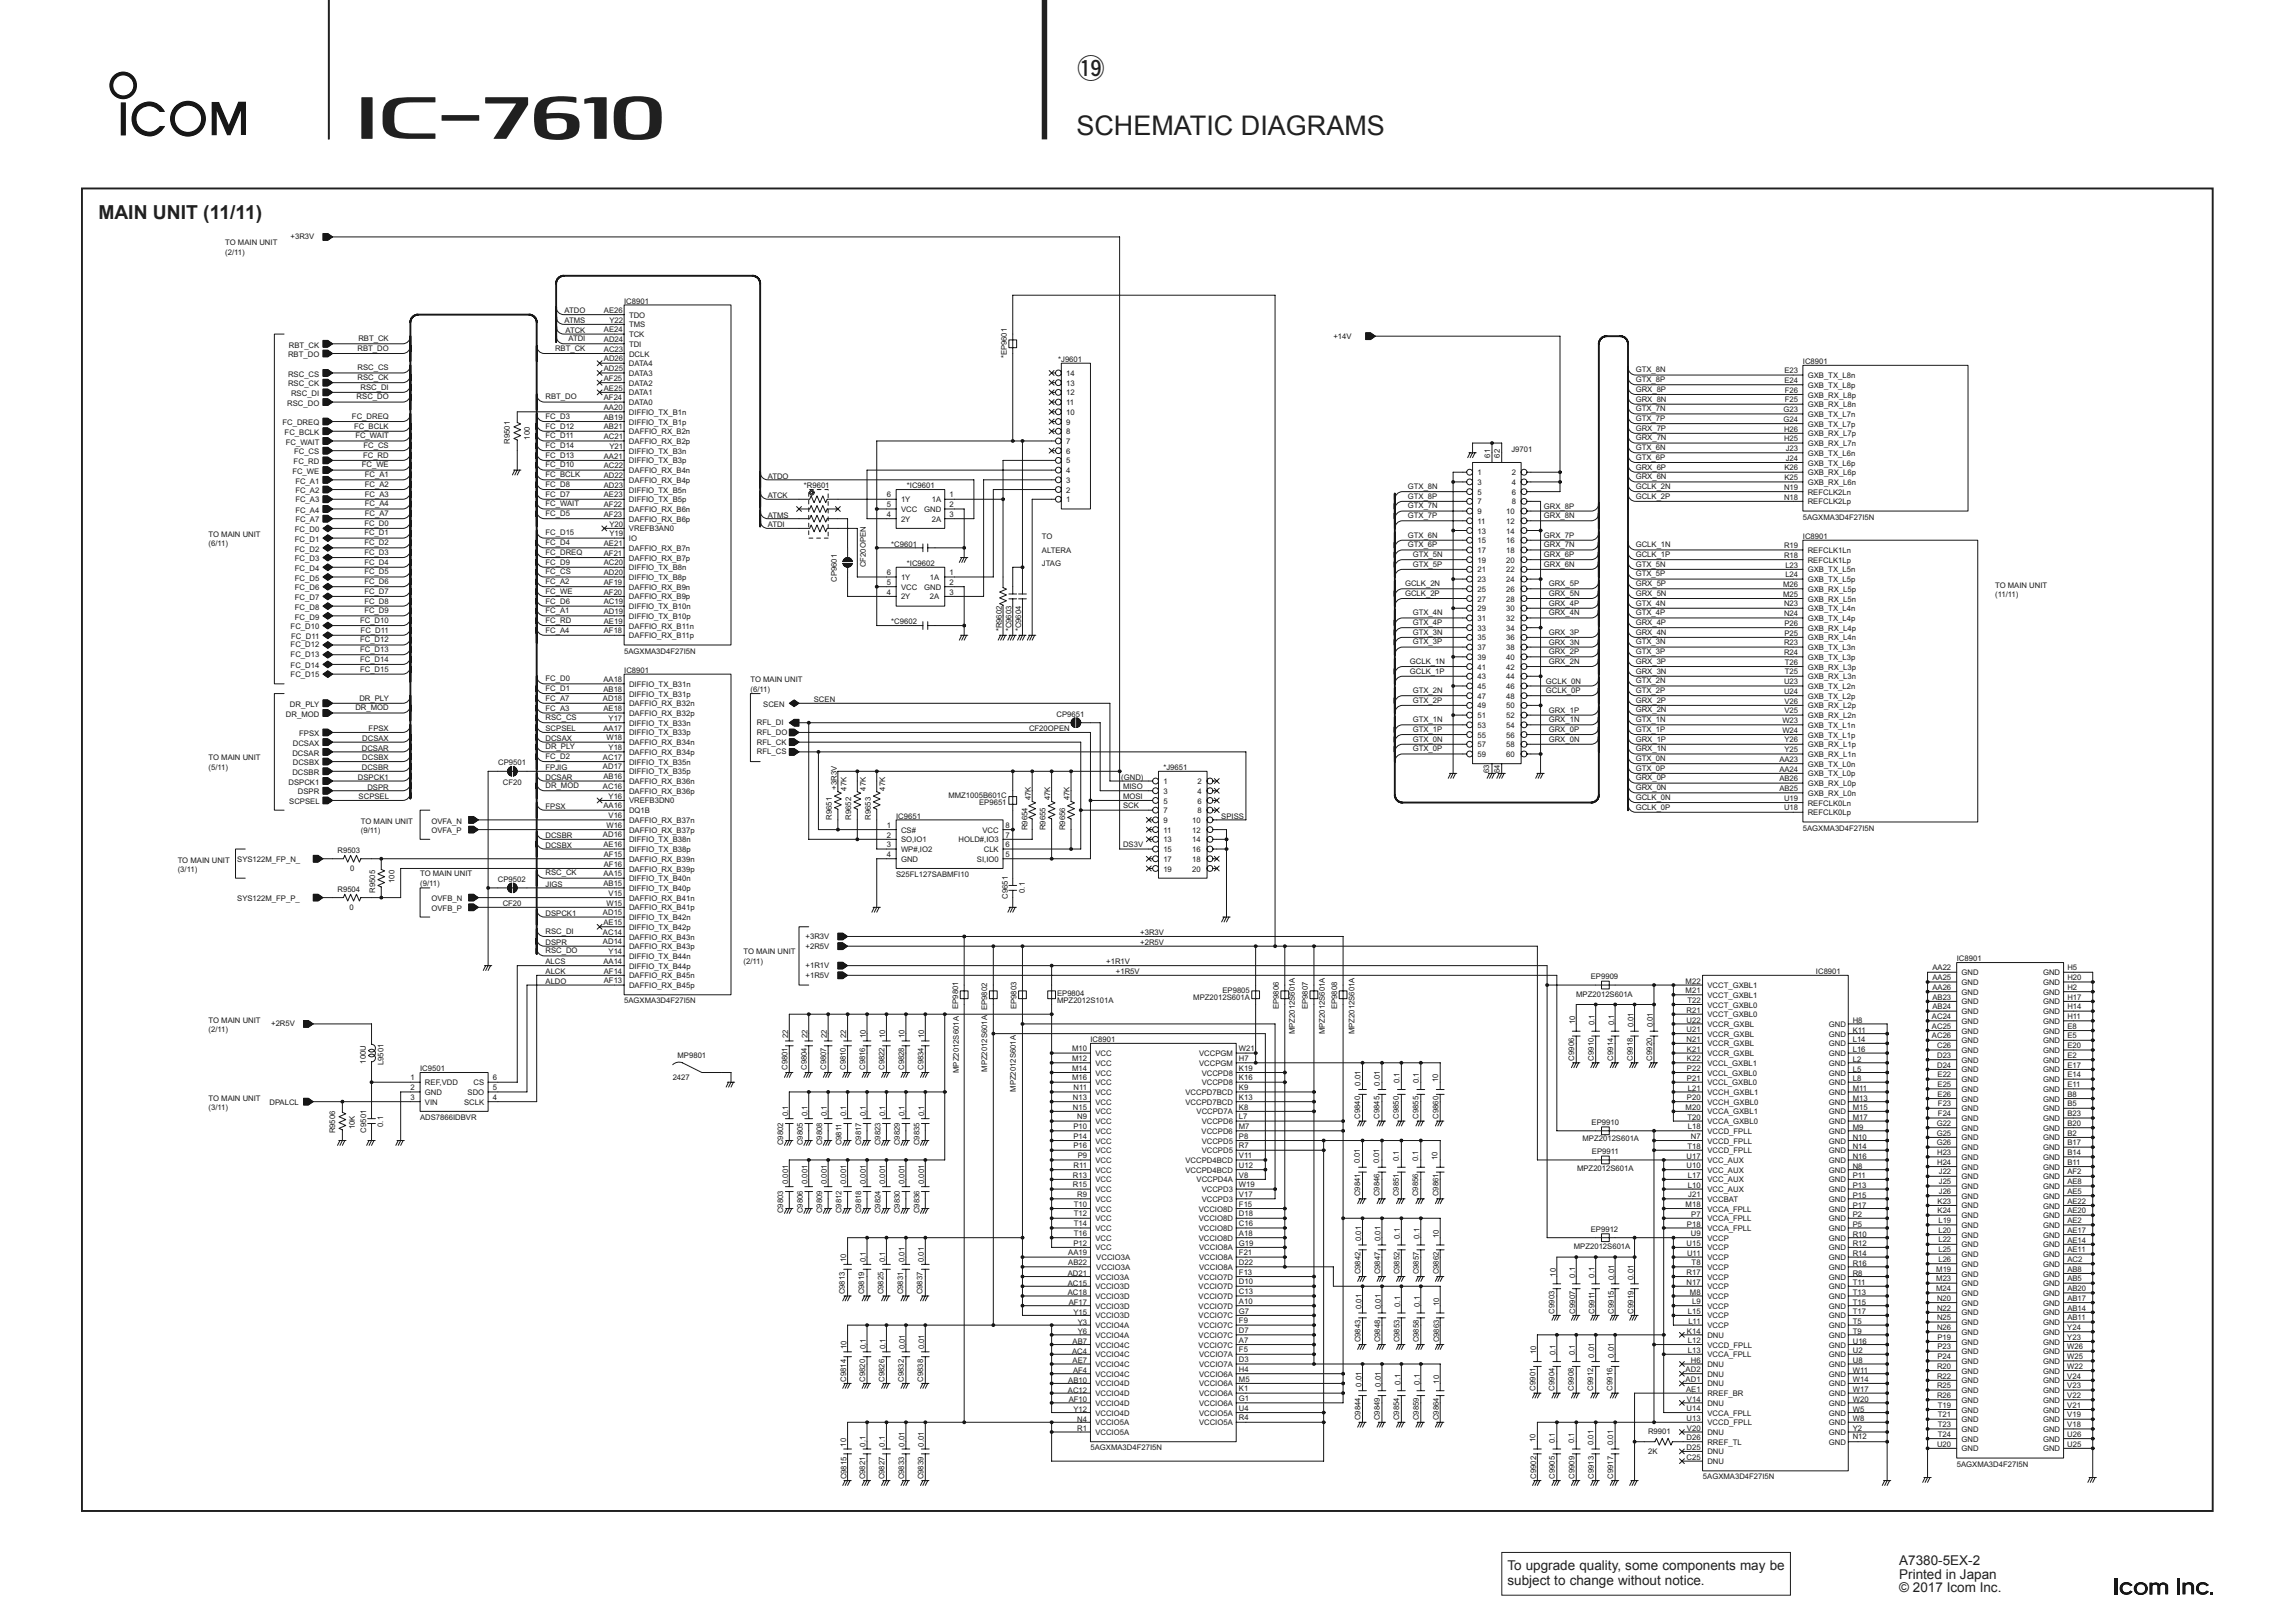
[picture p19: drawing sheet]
<svg xmlns="http://www.w3.org/2000/svg" width="420mm" height="297mm" viewBox="0 0 420 297" stroke-linecap="round" stroke-linejoin="round" font-family="sans-serif">
<defs><g id="words">
<g font-size="4.9" fill="#231f20">
<text x="197.2" y="14.2">!9</text>
<text x="197" y="24.8">SCHEMATIC DIAGRAMS</text>
</g>
<text font-size="3.5" fill="#231f20" x="18" y="40">MAIN UNIT (11/11)</text>
<g font-size="2.5" fill="#231f20">
<text x="275.9" y="287.3">To upgrade quality, some components may be</text>
<text x="347.6" y="286.5">A7380-5EX-2</text>
<text x="275.9" y="290.1">subject to change without notice.</text>
<text x="347.6" y="288.9">Printed in Japan</text>
<text x="347.6" y="291.4">© 2017 Icom Inc.</text>
</g>
<g font-size="1.4" fill="#211613">
<text x="41.2" y="44.9">TO MAIN UNIT</text>
<text x="41.2" y="46.6">(2/11)</text>
<text x="53.2" y="43.8">+3R3V</text>
<text x="103.3" y="59.1">ATMS</text>
<text x="103.3" y="57.4">ATDO</text>
<text x="110.5" y="57.3">AE26</text>
<text x="111.5" y="59">Y22</text>
<text x="114.2" y="55.6">IC8901</text>
<text x="115.1" y="58.1">TDO</text>
<text x="115.1" y="59.9">TMS</text>
<text x="52.7" y="65.4">RBT_DO</text>
<text x="52.9" y="63.6">RBT_CK</text>
<text x="65.4" y="64.2">RBT_DO</text>
<text x="65.6" y="62.4">RBT_CK</text>
<text x="101.6" y="64.2">RBT_CK</text>
<text x="103.5" y="60.9">ATCK</text>
<text x="104" y="62.4">ATDI</text>
<text x="110.5" y="60.8">AE24</text>
<text x="110.5" y="62.6">AD24</text>
<text x="110.5" y="64.4">AC23</text>
<text x="115.1" y="61.7">TCK</text>
<text x="115.1" y="63.5">TDI</text>
<text x="115.1" y="65.3">DCLK</text>
<text x="184.2" y="65.6" transform="rotate(-90 184.2 65.6)">*EP9601</text>
<text x="244" y="62">+14V</text>
<text x="52.7" y="70.7">RSC_CK</text>
<text x="52.7" y="68.9">RSC_CS</text>
<text x="65.4" y="67.8">RSC_CS</text>
<text x="65.4" y="69.5">RSC_CK</text>
<text x="66" y="71.3">RSC_DI</text>
<text x="110.5" y="67.9">AD25</text>
<text x="110.5" y="69.7">AF25</text>
<text x="110.5" y="71.5">AE25</text>
<text x="110.5" y="66.1">AD26</text>
<text x="115.1" y="67">DATA4</text>
<text x="115.1" y="68.8">DATA3</text>
<text x="115.1" y="70.6">DATA2</text>
<text x="193.6" y="66.3">*J9601</text>
<text x="195.1" y="70.6">13</text>
<text x="195.1" y="68.8">14</text>
<text x="299.3" y="71.7">GRX_8P</text>
<text x="299.3" y="69.9">GTX_8P</text>
<text x="299.3" y="68.2">GTX_8N</text>
<text x="326.6" y="68.3">E23</text>
<text x="326.6" y="70.1">E24</text>
<text x="326.6" y="71.9">F26</text>
<text x="329.9" y="66.6">IC8901</text>
<text x="330.8" y="69.2">GXB_TX_L8n</text>
<text x="330.8" y="71">GXB_TX_L8p</text>
<text x="51.7" y="77.8">FC_DREQ</text>
<text x="52.6" y="74.3">RSC_DO</text>
<text x="53.3" y="72.5">RSC_DI</text>
<text x="64.4" y="76.7">FC_DREQ</text>
<text x="65.3" y="73.1">RSC_DO</text>
<text x="99.8" y="73.1">RBT_DO</text>
<text x="99.8" y="76.7">FC_D3</text>
<text x="110.5" y="73.3">AF24</text>
<text x="110.5" y="75">AA20</text>
<text x="110.5" y="76.8">AB19</text>
<text x="115.1" y="72.4">DATA1</text>
<text x="115.1" y="74.1">DATA0</text>
<text x="115.1" y="75.9">DIFFIO_TX_B1n</text>
<text x="115.1" y="77.7">DIFFIO_TX_B1p</text>
<text x="195.1" y="77.7">9</text>
<text x="195.1" y="75.9">10</text>
<text x="195.1" y="74.1">11</text>
<text x="195.1" y="72.4">12</text>
<text x="299.3" y="77">GTX_7P</text>
<text x="299.3" y="75.3">GTX_7N</text>
<text x="299.3" y="73.5">GRX_8N</text>
<text x="326.4" y="75.4">G23</text>
<text x="326.4" y="77.2">G24</text>
<text x="326.6" y="73.6">F25</text>
<text x="330.8" y="72.7">GXB_RX_L8p</text>
<text x="330.8" y="74.5">GXB_RX_L8n</text>
<text x="330.8" y="76.3">GXB_TX_L7n</text>
<text x="52.1" y="79.6">FC_BCLK</text>
<text x="52.3" y="81.4">FC_WAIT</text>
<text x="53.8" y="83.1">FC_CS</text>
<text x="64.8" y="78.4">FC_BCLK</text>
<text x="65" y="80.2">FC_WAIT</text>
<text x="66.4" y="83.8">FC_RD</text>
<text x="66.5" y="82">FC_CS</text>
<text x="93.3" y="81.2" transform="rotate(-90 93.3 81.2)">R9501</text>
<text x="96.9" y="80.4" transform="rotate(-90 96.9 80.4)">100</text>
<text x="99.8" y="78.4">FC_D12</text>
<text x="99.8" y="83.8">FC_D13</text>
<text x="99.8" y="82">FC_D14</text>
<text x="99.8" y="80.2">FC_D11</text>
<text x="110.5" y="78.6">AB21</text>
<text x="110.5" y="80.4">AC21</text>
<text x="110.5" y="83.9">AA21</text>
<text x="111.5" y="82.1">Y21</text>
<text x="115.1" y="79.5">DAFFIO_RX_B2n</text>
<text x="115.1" y="81.3">DAFFIO_RX_B2p</text>
<text x="115.1" y="83">DIFFIO_TX_B3n</text>
<text x="195.1" y="79.5">8</text>
<text x="195.1" y="83">6</text>
<text x="195.1" y="81.3">7</text>
<text x="272.7" y="83.7" transform="rotate(-90 272.7 83.7)">61</text>
<text x="274.5" y="83.7" transform="rotate(-90 274.5 83.7)">62</text>
<text x="276.6" y="82.6">J9701</text>
<text x="299.3" y="82.4">GTX_6N</text>
<text x="299.3" y="80.6">GRX_7N</text>
<text x="299.3" y="78.8">GRX_7P</text>
<text x="326.5" y="79">H26</text>
<text x="326.5" y="80.7">H25</text>
<text x="326.8" y="82.5">J23</text>
<text x="330.8" y="78.1">GXB_TX_L7p</text>
<text x="330.8" y="79.9">GXB_RX_L7p</text>
<text x="330.8" y="81.6">GXB_RX_L7n</text>
<text x="330.8" y="83.4">GXB_TX_L6n</text>
<text x="53.5" y="86.7">FC_WE</text>
<text x="53.7" y="84.9">FC_RD</text>
<text x="54.1" y="88.5">FC_A1</text>
<text x="66.2" y="85.5">FC_WE</text>
<text x="66.8" y="87.3">FC_A1</text>
<text x="66.8" y="89.1">FC_A2</text>
<text x="99.8" y="89.1">FC_D8</text>
<text x="99.8" y="85.5">FC_D10</text>
<text x="99.8" y="87.3">FC_BCLK</text>
<text x="110.5" y="85.7">AC22</text>
<text x="110.5" y="87.5">AD22</text>
<text x="110.5" y="89.3">AD23</text>
<text x="115.1" y="84.8">DIFFIO_TX_B3p</text>
<text x="115.1" y="86.6">DAFFIO_RX_B4n</text>
<text x="115.1" y="88.4">DAFFIO_RX_B4p</text>
<text x="140.5" y="87.6">ATDO</text>
<text x="147.1" y="89.4">*R9601</text>
<text x="166" y="89.4">*IC9601</text>
<text x="195.1" y="88.4">3</text>
<text x="195.1" y="86.6">4</text>
<text x="195.1" y="84.8">5</text>
<text x="257.6" y="89.5">GTX_8N</text>
<text x="270.4" y="87">1</text>
<text x="270.4" y="88.7">3</text>
<text x="276.6" y="87">2</text>
<text x="276.6" y="88.7">4</text>
<text x="299.3" y="89.5">GCLK_2N</text>
<text x="299.3" y="87.7">GRX_6N</text>
<text x="299.3" y="85.9">GRX_6P</text>
<text x="299.3" y="84.2">GTX_6P</text>
<text x="326.5" y="89.6">N19</text>
<text x="326.6" y="86.1">K26</text>
<text x="326.6" y="87.9">K25</text>
<text x="326.8" y="84.3">J24</text>
<text x="330.8" y="85.2">GXB_TX_L6p</text>
<text x="330.8" y="87">GXB_RX_L6p</text>
<text x="330.8" y="88.7">GXB_RX_L6n</text>
<text x="54.1" y="91.8">FC_A3</text>
<text x="54.1" y="90.3">FC_A2</text>
<text x="54.1" y="93.8">FC_A4</text>
<text x="54.1" y="95.6">FC_A7</text>
<text x="66.8" y="90.9">FC_A3</text>
<text x="66.8" y="92.7">FC_A4</text>
<text x="66.8" y="94.4">FC_A7</text>
<text x="99.8" y="94.4">FC_D5</text>
<text x="99.8" y="90.9">FC_D7</text>
<text x="99.8" y="92.7">FC_WAIT</text>
<text x="110.5" y="91">AE23</text>
<text x="110.5" y="92.8">AF22</text>
<text x="110.5" y="94.6">AF23</text>
<text x="115.1" y="90.1">DIFFIO_TX_B5n</text>
<text x="115.1" y="91.9">DIFFIO_TX_B5p</text>
<text x="115.1" y="93.7">DAFFIO_RX_B6n</text>
<text x="115.1" y="95.5">DAFFIO_RX_B6p</text>
<text x="140.5" y="91.1">ATCK</text>
<text x="140.5" y="94.7">ATMS</text>
<text x="162.3" y="94.6">4</text>
<text x="162.3" y="92.8">5</text>
<text x="162.3" y="91">6</text>
<text x="164.9" y="95.5">2Y</text>
<text x="164.9" y="93.7">VCC</text>
<text x="164.9" y="91.9">1Y</text>
<text x="169.1" y="93.7">GND</text>
<text x="170.5" y="91.9">1A</text>
<text x="170.5" y="95.5">2A</text>
<text x="173.8" y="91">1</text>
<text x="173.8" y="92.8">2</text>
<text x="173.8" y="94.6">3</text>
<text x="195.1" y="91.9">1</text>
<text x="195.1" y="90.1">2</text>
<text x="257.6" y="93">GTX_7N</text>
<text x="257.6" y="94.8">GTX_7P</text>
<text x="257.6" y="91.3">GTX_8P</text>
<text x="270.4" y="90.5">5</text>
<text x="270.4" y="92.3">7</text>
<text x="270.4" y="94.1">9</text>
<text x="270.4" y="95.9">11</text>
<text x="275.6" y="94.1">10</text>
<text x="275.6" y="95.9">12</text>
<text x="276.6" y="90.5">6</text>
<text x="276.6" y="92.3">8</text>
<text x="282.5" y="94.9">GRX_8N</text>
<text x="282.5" y="93.1">GRX_8P</text>
<text x="299.3" y="91.3">GCLK_2P</text>
<text x="326.5" y="91.4">N18</text>
<text x="329.9" y="95.1">5AGXMA3D4F27I5N</text>
<text x="330.8" y="90.5">REFCLK2Ln</text>
<text x="330.8" y="92.3">REFCLK2Lp</text>
<text x="38.2" y="98.3">TO MAIN UNIT</text>
<text x="38.2" y="100">(6/11)</text>
<text x="54" y="97.4">FC_D0</text>
<text x="54" y="99.1">FC_D1</text>
<text x="54" y="100.9">FC_D2</text>
<text x="66.7" y="96.2">FC_D0</text>
<text x="66.7" y="99.8">FC_D2</text>
<text x="66.7" y="98">FC_D1</text>
<text x="66.7" y="101.5">FC_D3</text>
<text x="99.8" y="98">FC_D15</text>
<text x="99.8" y="99.8">FC_D4</text>
<text x="99.8" y="101.5">FC_DREQ</text>
<text x="110.5" y="99.9">AE21</text>
<text x="110.5" y="101.7">AF21</text>
<text x="111.5" y="96.4">Y20</text>
<text x="111.5" y="98.1">Y19</text>
<text x="115.1" y="97.3">VREFB3AN0</text>
<text x="115.1" y="99">IO</text>
<text x="115.1" y="100.8">DAFFIO_RX_B7n</text>
<text x="140.5" y="96.5">ATDI</text>
<text x="163.1" y="100">*C9601</text>
<text x="190.7" y="98.6">TO</text>
<text x="190.7" y="101.1">ALTERA</text>
<text x="257.6" y="100.1">GTX_6P</text>
<text x="257.6" y="98.4">GTX_6N</text>
<text x="258.5" y="101.9">GTX_5N</text>
<text x="270.4" y="97.6">13</text>
<text x="270.4" y="99.4">15</text>
<text x="270.4" y="101.2">17</text>
<text x="275.6" y="97.6">14</text>
<text x="275.6" y="99.4">16</text>
<text x="275.6" y="101.2">18</text>
<text x="282.5" y="98.4">GRX_7P</text>
<text x="282.5" y="100.2">GRX_7N</text>
<text x="282.5" y="102">GRX_6P</text>
<text x="299.3" y="101.9">GCLK_1P</text>
<text x="299.3" y="100.2">GCLK_1N</text>
<text x="326.5" y="100.3">R19</text>
<text x="329.9" y="98.6">IC8901</text>
<text x="330.8" y="101.2">REFCLK1Ln</text>
<text x="54" y="102.7">FC_D3</text>
<text x="54" y="104.5">FC_D4</text>
<text x="54" y="106.3">FC_D5</text>
<text x="66.7" y="103.3">FC_D4</text>
<text x="66.7" y="105.1">FC_D5</text>
<text x="66.7" y="106.9">FC_D6</text>
<text x="99.8" y="103.3">FC_D9</text>
<text x="99.8" y="105.1">FC_CS</text>
<text x="99.8" y="106.9">FC_A2</text>
<text x="110.5" y="103.5">AC20</text>
<text x="110.5" y="105.3">AD20</text>
<text x="110.5" y="107">AF19</text>
<text x="115.1" y="102.6">DAFFIO_RX_B7p</text>
<text x="115.1" y="104.4">DIFFIO_TX_B8n</text>
<text x="115.1" y="106.1">DIFFIO_TX_B8p</text>
<text x="115.1" y="107.9">DAFFIO_RX_B9n</text>
<text x="153.1" y="106.5" transform="rotate(-90 153.1 106.5)">CP9601</text>
<text x="158.5" y="103.8" transform="rotate(-90 158.5 103.8)">CF20OPEN</text>
<text x="162.3" y="107">5</text>
<text x="162.3" y="105.3">6</text>
<text x="164.9" y="107.9">VCC</text>
<text x="164.9" y="106.1">1Y</text>
<text x="166" y="103.6">*IC9602</text>
<text x="169.1" y="107.9">GND</text>
<text x="170.1" y="106.1">1A</text>
<text x="173.8" y="105.3">1</text>
<text x="173.8" y="107">2</text>
<text x="190.7" y="103.6">JTAG</text>
<text x="257.1" y="107.3">GCLK_2N</text>
<text x="258.5" y="103.7">GTX_5P</text>
<text x="270.4" y="103">19</text>
<text x="270.4" y="104.8">21</text>
<text x="270.4" y="106.5">23</text>
<text x="275.6" y="103">20</text>
<text x="275.6" y="104.8">22</text>
<text x="275.6" y="106.5">24</text>
<text x="282.5" y="103.7">GRX_6N</text>
<text x="283.4" y="107.3">GRX_5P</text>
<text x="299.3" y="107.3">GRX_5P</text>
<text x="299.3" y="105.5">GTX_5P</text>
<text x="299.3" y="103.7">GTX_5N</text>
<text x="326.3" y="107.4">M26</text>
<text x="326.5" y="102.1">R18</text>
<text x="326.7" y="103.9">L23</text>
<text x="326.7" y="105.6">L24</text>
<text x="330.8" y="103">REFCLK1Lp</text>
<text x="330.8" y="104.8">GXB_TX_L5n</text>
<text x="330.8" y="106.5">GXB_TX_L5p</text>
<text x="365.1" y="107.5">TO MAIN UNIT</text>
<text x="54" y="108">FC_D6</text>
<text x="54" y="111.6">FC_D8</text>
<text x="54" y="113.4">FC_D9</text>
<text x="54" y="109.8">FC_D7</text>
<text x="65.9" y="114">FC_D10</text>
<text x="66.7" y="112.2">FC_D9</text>
<text x="66.7" y="110.4">FC_D8</text>
<text x="66.7" y="108.7">FC_D7</text>
<text x="99.8" y="110.4">FC_D6</text>
<text x="99.8" y="114">FC_RD</text>
<text x="99.8" y="112.2">FC_A1</text>
<text x="99.8" y="108.7">FC_WE</text>
<text x="110.5" y="108.8">AF20</text>
<text x="110.5" y="110.6">AC19</text>
<text x="110.5" y="112.4">AD19</text>
<text x="115.1" y="109.7">DAFFIO_RX_B9p</text>
<text x="115.1" y="111.5">DIFFIO_TX_B10n</text>
<text x="115.1" y="113.3">DIFFIO_TX_B10p</text>
<text x="162.3" y="108.8">4</text>
<text x="164.9" y="109.7">2Y</text>
<text x="170.1" y="109.7">2A</text>
<text x="173.8" y="108.8">3</text>
<text x="257.1" y="109">GCLK_2P</text>
<text x="258.5" y="112.6">GTX_4N</text>
<text x="270.4" y="108.3">25</text>
<text x="270.4" y="110.1">27</text>
<text x="270.4" y="111.9">29</text>
<text x="270.4" y="113.6">31</text>
<text x="275.6" y="108.3">26</text>
<text x="275.6" y="110.1">28</text>
<text x="275.6" y="111.9">30</text>
<text x="275.6" y="113.6">32</text>
<text x="283.4" y="109.1">GRX_5N</text>
<text x="283.4" y="110.9">GRX_4P</text>
<text x="283.4" y="112.6">GRX_4N</text>
<text x="299.3" y="112.6">GTX_4P</text>
<text x="299.3" y="110.8">GTX_4N</text>
<text x="299.3" y="109">GRX_5N</text>
<text x="326.3" y="109.2">M25</text>
<text x="326.5" y="111">N23</text>
<text x="326.5" y="112.8">N24</text>
<text x="330.8" y="108.3">GXB_RX_L5p</text>
<text x="330.8" y="110.1">GXB_RX_L5n</text>
<text x="330.8" y="111.9">GXB_TX_L4n</text>
<text x="330.8" y="113.6">GXB_TX_L4p</text>
<text x="365.1" y="109.2">(11/11)</text>
<text x="53.2" y="115.2">FC_D10</text>
<text x="53.2" y="118.5">FC_D12</text>
<text x="53.3" y="116.9">FC_D11</text>
<text x="65.9" y="117.5">FC_D12</text>
<text x="65.9" y="119.3">FC_D13</text>
<text x="66" y="115.8">FC_D11</text>
<text x="99.8" y="115.8">FC_A4</text>
<text x="110.5" y="114.1">AE19</text>
<text x="110.5" y="115.9">AF18</text>
<text x="114.2" y="119.6">5AGXMA3D4F27I5N</text>
<text x="115.1" y="115">DAFFIO_RX_B11n</text>
<text x="115.1" y="116.8">DAFFIO_RX_B11p</text>
<text x="163.1" y="114.3">*C9602</text>
<text x="183.4" y="115.5" transform="rotate(-90 183.4 115.5)">*R9602</text>
<text x="185.1" y="115.5" transform="rotate(-90 185.1 115.5)">*C9603</text>
<text x="186.9" y="115.5" transform="rotate(-90 186.9 115.5)">*C9604</text>
<text x="258.5" y="114.4">GTX_4P</text>
<text x="258.5" y="116.1">GTX_3N</text>
<text x="258.5" y="117.9">GTX_3P</text>
<text x="270.4" y="115.4">33</text>
<text x="270.4" y="117.2">35</text>
<text x="270.4" y="119">37</text>
<text x="275.6" y="115.4">34</text>
<text x="275.6" y="117.2">36</text>
<text x="275.6" y="119">38</text>
<text x="283.4" y="118">GRX_3N</text>
<text x="283.4" y="116.2">GRX_3P</text>
<text x="283.4" y="119.7">GRX_2P</text>
<text x="299.3" y="119.7">GTX_3P</text>
<text x="299.3" y="117.9">GTX_3N</text>
<text x="299.3" y="116.2">GRX_4N</text>
<text x="299.3" y="114.4">GRX_4P</text>
<text x="326.5" y="118.1">R23</text>
<text x="326.5" y="119.9">R24</text>
<text x="326.6" y="114.5">P26</text>
<text x="326.6" y="116.3">P25</text>
<text x="330.8" y="115.4">GXB_RX_L4p</text>
<text x="330.8" y="117.2">GXB_RX_L4n</text>
<text x="330.8" y="119">GXB_TX_L3n</text>
<text x="53.2" y="120.2">FC_D13</text>
<text x="53.2" y="122.3">FC_D14</text>
<text x="53.2" y="123.8">FC_D15</text>
<text x="65.9" y="122.9">FC_D15</text>
<text x="65.9" y="121.1">FC_D14</text>
<text x="99.8" y="124.7">FC_D0</text>
<text x="110.4" y="124.8">AA18</text>
<text x="114.2" y="123.2">IC8901</text>
<text x="115.1" y="125.7">DIFFIO_TX_B31n</text>
<text x="137.3" y="124.9">TO MAIN UNIT</text>
<text x="258" y="121.5">GCLK_1N</text>
<text x="258" y="123.3">GCLK_1P</text>
<text x="270.4" y="120.8">39</text>
<text x="270.4" y="122.5">41</text>
<text x="270.4" y="124.3">43</text>
<text x="275.6" y="120.8">40</text>
<text x="275.6" y="122.5">42</text>
<text x="275.6" y="124.3">44</text>
<text x="282.9" y="125.1">GCLK_0N</text>
<text x="283.4" y="121.5">GRX_2N</text>
<text x="299.3" y="125">GTX_2N</text>
<text x="299.3" y="123.3">GRX_3N</text>
<text x="299.3" y="121.5">GRX_3P</text>
<text x="326.5" y="125.2">U23</text>
<text x="326.6" y="121.6">T26</text>
<text x="326.6" y="123.4">T25</text>
<text x="330.8" y="120.8">GXB_TX_L3p</text>
<text x="330.8" y="122.5">GXB_RX_L3p</text>
<text x="330.8" y="124.3">GXB_RX_L3n</text>
<text x="52.3" y="131.2">DR_MOD</text>
<text x="53.1" y="129.4">DR_PLY</text>
<text x="65" y="130">DR_MOD</text>
<text x="65.8" y="128.2">DR_PLY</text>
<text x="99.8" y="131.8">RSC_CS</text>
<text x="99.8" y="130">FC_A3</text>
<text x="99.8" y="128.2">FC_A7</text>
<text x="99.8" y="126.5">FC_D1</text>
<text x="110.4" y="128.4">AD18</text>
<text x="110.4" y="126.6">AB18</text>
<text x="110.4" y="130.1">AE18</text>
<text x="111.4" y="131.9">Y17</text>
<text x="115.1" y="127.5">DIFFIO_TX_B31p</text>
<text x="115.1" y="129.3">DAFFIO_RX_B32n</text>
<text x="115.1" y="131">DAFFIO_RX_B32p</text>
<text x="137.3" y="126.6">(6/11)</text>
<text x="139.7" y="129.4">SCEN</text>
<text x="148.9" y="128.5">SCEN</text>
<text x="193.3" y="131.2">CP9651</text>
<text x="258.5" y="128.6">GTX_2P</text>
<text x="258.5" y="126.8">GTX_2N</text>
<text x="270.4" y="126.1">45</text>
<text x="270.4" y="127.9">47</text>
<text x="270.4" y="129.6">49</text>
<text x="270.4" y="131.4">51</text>
<text x="275.6" y="126.1">46</text>
<text x="275.6" y="127.9">48</text>
<text x="275.6" y="129.6">50</text>
<text x="275.6" y="131.4">52</text>
<text x="282.9" y="126.9">GCLK_0P</text>
<text x="283.4" y="130.4">GRX_1P</text>
<text x="299.3" y="130.4">GRX_2N</text>
<text x="299.3" y="128.6">GRX_2P</text>
<text x="299.3" y="126.8">GTX_2P</text>
<text x="326.5" y="127">U24</text>
<text x="326.6" y="128.8">V26</text>
<text x="326.6" y="130.5">V25</text>
<text x="330.8" y="126.1">GXB_TX_L2n</text>
<text x="330.8" y="127.9">GXB_TX_L2p</text>
<text x="330.8" y="129.6">GXB_RX_L2p</text>
<text x="330.8" y="131.4">GXB_RX_L2n</text>
<text x="53.6" y="136.5">DCSAX</text>
<text x="54.8" y="134.7">FPSX</text>
<text x="66.2" y="137.4">DCSAR</text>
<text x="66.3" y="135.6">DCSAX</text>
<text x="67.5" y="133.8">FPSX</text>
<text x="99.8" y="137.1">DR_PLY</text>
<text x="99.8" y="135.6">DCSAX</text>
<text x="99.8" y="133.8">SCPSEL</text>
<text x="110.4" y="133.7">AA17</text>
<text x="111" y="135.5">W18</text>
<text x="111.4" y="137.3">Y18</text>
<text x="115.1" y="132.8">DIFFIO_TX_B33n</text>
<text x="115.1" y="134.6">DIFFIO_TX_B33p</text>
<text x="115.1" y="136.4">DAFFIO_RX_B34n</text>
<text x="138.5" y="136.3">RFL_CK</text>
<text x="138.5" y="134.5">RFL_DO</text>
<text x="138.5" y="132.7">RFL_DI</text>
<text x="188.3" y="133.7">CF20OPEN</text>
<text x="258.5" y="137.5">GTX_0P</text>
<text x="258.5" y="133.9">GTX_1P</text>
<text x="258.5" y="135.7">GTX_0N</text>
<text x="258.5" y="132.1">GTX_1N</text>
<text x="270.4" y="133.2">53</text>
<text x="270.4" y="135">55</text>
<text x="270.4" y="136.8">57</text>
<text x="275.6" y="133.2">54</text>
<text x="275.6" y="135">56</text>
<text x="275.6" y="136.8">58</text>
<text x="283.4" y="132.2">GRX_1N</text>
<text x="283.4" y="135.7">GRX_0N</text>
<text x="283.4" y="134">GRX_0P</text>
<text x="299.3" y="137.5">GRX_1N</text>
<text x="299.3" y="135.7">GRX_1P</text>
<text x="299.3" y="133.9">GTX_1P</text>
<text x="299.3" y="132.2">GTX_1N</text>
<text x="326.2" y="132.3">W23</text>
<text x="326.2" y="134.1">W24</text>
<text x="326.6" y="135.9">Y26</text>
<text x="326.6" y="137.6">Y25</text>
<text x="330.8" y="133.2">GXB_TX_L1n</text>
<text x="330.8" y="135">GXB_TX_L1p</text>
<text x="330.8" y="136.8">GXB_RX_L1p</text>
<text x="38.2" y="139.2">TO MAIN UNIT</text>
<text x="38.2" y="140.8">(5/11)</text>
<text x="52.8" y="143.6">DSPCK1</text>
<text x="53.5" y="141.8">DCSBR</text>
<text x="53.5" y="138.3">DCSAR</text>
<text x="53.6" y="140">DCSBX</text>
<text x="65.5" y="142.7">DSPCK1</text>
<text x="66.2" y="140.9">DCSBR</text>
<text x="66.3" y="139.2">DCSBX</text>
<text x="91.2" y="140">CP9501</text>
<text x="92" y="143.6">CF20</text>
<text x="99.8" y="140.9">FPJIG</text>
<text x="99.8" y="142.7">DCSAR</text>
<text x="99.8" y="138.9">FC_D2</text>
<text x="110.4" y="139">AC17</text>
<text x="110.4" y="140.8">AD17</text>
<text x="110.4" y="142.6">AB16</text>
<text x="115.1" y="138.1">DAFFIO_RX_B34p</text>
<text x="115.1" y="139.9">DIFFIO_TX_B35n</text>
<text x="115.1" y="141.7">DIFFIO_TX_B35p</text>
<text x="115.1" y="143.5">DAFFIO_RX_B36n</text>
<text x="138.5" y="138">RFL_CS</text>
<text x="205.2" y="142.7">(GND)</text>
<text x="212.9" y="140.9">*J9651</text>
<text x="212.9" y="143.5">1</text>
<text x="219.2" y="143.5">2</text>
<text x="270.4" y="138.5">59</text>
<text x="272.5" y="141.4" transform="rotate(-90 272.5 141.4)">63</text>
<text x="274.5" y="141.4" transform="rotate(-90 274.5 141.4)">64</text>
<text x="275.6" y="138.5">60</text>
<text x="299.3" y="142.8">GRX_0P</text>
<text x="299.3" y="141">GTX_0P</text>
<text x="299.3" y="139.3">GTX_0N</text>
<text x="325.6" y="139.4">AA23</text>
<text x="325.6" y="141.2">AA24</text>
<text x="325.6" y="143">AB26</text>
<text x="330.8" y="138.5">GXB_RX_L1n</text>
<text x="330.8" y="140.3">GXB_TX_L0n</text>
<text x="330.8" y="142.1">GXB_TX_L0p</text>
<text x="330.8" y="143.9">GXB_RX_L0p</text>
<text x="52.9" y="147.2">SCPSEL</text>
<text x="54.5" y="145.4">DSPR</text>
<text x="65.6" y="146.3">SCPSEL</text>
<text x="67.2" y="144.5">DSPR</text>
<text x="99.8" y="144.2">DR_MOD</text>
<text x="99.8" y="148">FPSX</text>
<text x="110.4" y="144.4">AC16</text>
<text x="110.4" y="147.9">AA16</text>
<text x="111.4" y="146.1">Y16</text>
<text x="111.4" y="149.7">V16</text>
<text x="115.1" y="145.3">DAFFIO_RX_B36p</text>
<text x="115.1" y="147">VREFB3DN0</text>
<text x="115.1" y="148.8">DQ1B</text>
<text x="153.1" y="144.5" transform="rotate(-90 153.1 144.5)">+3R3V</text>
<text x="154.9" y="144.7" transform="rotate(-90 154.9 144.7)">47K</text>
<text x="158.5" y="144.7" transform="rotate(-90 158.5 144.7)">47K</text>
<text x="162" y="144.7" transform="rotate(-90 162 144.7)">47K</text>
<text x="164" y="149.8">IC9651</text>
<text x="173.6" y="146">MMZ1005B601C</text>
<text x="179.2" y="147.3">EP9651</text>
<text x="188.6" y="146.5" transform="rotate(-90 188.6 146.5)">47K</text>
<text x="192.2" y="146.5" transform="rotate(-90 192.2 146.5)">47K</text>
<text x="195.8" y="146.5" transform="rotate(-90 195.8 146.5)">47K</text>
<text x="205.5" y="144.4">MISO</text>
<text x="205.5" y="146.2">MOSI</text>
<text x="205.5" y="147.9">SCK</text>
<text x="212.9" y="145.3">3</text>
<text x="212.9" y="147">5</text>
<text x="212.9" y="148.8">7</text>
<text x="219.2" y="145.3">4</text>
<text x="219.2" y="147">6</text>
<text x="219.2" y="148.8">8</text>
<text x="223.5" y="149.8">SPISS</text>
<text x="299.3" y="146.4">GCLK_0N</text>
<text x="299.3" y="144.6">GRX_0N</text>
<text x="299.3" y="148.2">GCLK_0P</text>
<text x="325.6" y="144.8">AB25</text>
<text x="326.5" y="146.5">U19</text>
<text x="326.5" y="148.3">U18</text>
<text x="330.8" y="145.6">GXB_RX_L0n</text>
<text x="330.8" y="147.4">REFCLK0Ln</text>
<text x="330.8" y="149.2">REFCLK0Lp</text>
<text x="66" y="150.7">TO MAIN UNIT</text>
<text x="66" y="152.4">(9/11)</text>
<text x="79" y="150.7">OVFA_N</text>
<text x="79" y="152.5">OVFA_P</text>
<text x="99.8" y="153.4">DCSBR</text>
<text x="99.8" y="155.2">DCSBX</text>
<text x="110.4" y="153.3">AD16</text>
<text x="110.4" y="155">AE16</text>
<text x="111" y="151.5">W16</text>
<text x="115.1" y="150.6">DAFFIO_RX_B37n</text>
<text x="115.1" y="152.4">DAFFIO_RX_B37p</text>
<text x="115.1" y="154.1">DIFFIO_TX_B38n</text>
<text x="115.1" y="155.9">DIFFIO_TX_B38p</text>
<text x="152.2" y="150" transform="rotate(-90 152.2 150)">R9651</text>
<text x="155.8" y="150" transform="rotate(-90 155.8 150)">R9652</text>
<text x="159.3" y="150" transform="rotate(-90 159.3 150)">R9653</text>
<text x="162.3" y="151.5">1</text>
<text x="162.3" y="153.3">2</text>
<text x="162.3" y="155">3</text>
<text x="164.9" y="152.4">CS#</text>
<text x="164.9" y="154.1">SO,IO1</text>
<text x="164.9" y="155.9">WP#,IO2</text>
<text x="175.4" y="154.1">HOLD#,IO3</text>
<text x="179.8" y="152.4">VCC</text>
<text x="180" y="155.9">CLK</text>
<text x="184" y="155">6</text>
<text x="184" y="153.3">7</text>
<text x="184" y="151.5">8</text>
<text x="188" y="151.9" transform="rotate(-90 188 151.9)">R9654</text>
<text x="191.4" y="151.9" transform="rotate(-90 191.4 151.9)">R9655</text>
<text x="194.9" y="151.9" transform="rotate(-90 194.9 151.9)">R9656</text>
<text x="205.5" y="155">DS3V</text>
<text x="212.9" y="150.6">9</text>
<text x="212.9" y="152.4">11</text>
<text x="212.9" y="154.2">13</text>
<text x="212.9" y="155.9">15</text>
<text x="218.2" y="152.4">12</text>
<text x="218.2" y="154.2">14</text>
<text x="218.2" y="155.9">16</text>
<text x="218.2" y="150.6">10</text>
<text x="329.9" y="152">5AGXMA3D4F27I5N</text>
<text x="32.5" y="157.9">TO MAIN UNIT</text>
<text x="32.5" y="159.6">(3/11)</text>
<text x="43.4" y="157.8">SYS122M_FP_N_</text>
<text x="61.8" y="156">R9503</text>
<text x="64.1" y="159.3">0</text>
<text x="72.2" y="161.6" transform="rotate(-90 72.2 161.6)">100</text>
<text x="76.9" y="160.4">TO MAIN UNIT</text>
<text x="91.1" y="161.4">CP9502</text>
<text x="99.8" y="160.2">RSC_CK</text>
<text x="110.4" y="160.4">AA15</text>
<text x="110.5" y="156.8">AF15</text>
<text x="110.5" y="158.6">AF16</text>
<text x="115.1" y="157.7">DAFFIO_RX_B39n</text>
<text x="115.1" y="159.5">DAFFIO_RX_B39p</text>
<text x="115.1" y="161.3">DIFFIO_TX_B40n</text>
<text x="162.3" y="156.8">4</text>
<text x="164" y="160.5">S25FL127SABMFI10</text>
<text x="164.9" y="157.7">GND</text>
<text x="178.8" y="157.7">SI,IO0</text>
<text x="184" y="156.8">5</text>
<text x="212.9" y="157.7">17</text>
<text x="212.9" y="159.5">19</text>
<text x="218.2" y="157.7">18</text>
<text x="218.2" y="159.5">20</text>
<text x="43.4" y="164.9">SYS122M_FP_P_</text>
<text x="61.8" y="163.2">R9504</text>
<text x="64" y="166.5">0</text>
<text x="68.7" y="163.4" transform="rotate(-90 68.7 163.4)">R9505</text>
<text x="76.9" y="162.1">(9/11)</text>
<text x="79" y="164.9">OVFB_N</text>
<text x="79" y="166.7">OVFB_P</text>
<text x="92" y="165.8">CF20</text>
<text x="99.8" y="162.3">JIGS</text>
<text x="99.8" y="167.6">DSPCK1</text>
<text x="110.4" y="167.5">AD15</text>
<text x="110.4" y="162.1">AB15</text>
<text x="111" y="165.7">W15</text>
<text x="111.4" y="163.9">V15</text>
<text x="115.1" y="163">DIFFIO_TX_B40p</text>
<text x="115.1" y="164.8">DAFFIO_RX_B41n</text>
<text x="115.1" y="166.6">DAFFIO_RX_B41p</text>
<text x="184.4" y="164.4" transform="rotate(-90 184.4 164.4)">C9651</text>
<text x="187.6" y="163.4" transform="rotate(-90 187.6 163.4)">0.1</text>
<text x="99.8" y="170.9">RSC_DI</text>
<text x="99.8" y="172.9">DSPR</text>
<text x="110.4" y="171">AC14</text>
<text x="110.4" y="172.8">AD14</text>
<text x="110.4" y="169.3">AE15</text>
<text x="115.1" y="168.4">DIFFIO_TX_B42n</text>
<text x="115.1" y="170.1">DIFFIO_TX_B42p</text>
<text x="115.1" y="171.9">DAFFIO_RX_B43n</text>
<text x="115.1" y="173.7">DAFFIO_RX_B43p</text>
<text x="147.4" y="171.8">+3R3V</text>
<text x="147.4" y="173.6">+2R5V</text>
<text x="208.7" y="171.2">+3R3V</text>
<text x="208.7" y="172.9">+2R5V</text>
<text x="99.8" y="174.5">RSC_DO</text>
<text x="99.8" y="176.5">ALCS</text>
<text x="99.8" y="178.3">ALCK</text>
<text x="110.4" y="176.4">AA14</text>
<text x="110.5" y="178.1">AF14</text>
<text x="110.5" y="179.9">AF13</text>
<text x="111.4" y="174.6">Y14</text>
<text x="115.1" y="175.5">DIFFIO_TX_B44n</text>
<text x="115.1" y="177.3">DIFFIO_TX_B44p</text>
<text x="115.1" y="179">DAFFIO_RX_B45n</text>
<text x="136.1" y="174.6">TO MAIN UNIT</text>
<text x="136.1" y="176.3">(2/11)</text>
<text x="147.4" y="177.1">+1R1V</text>
<text x="147.4" y="178.9">+1R5V</text>
<text x="202.4" y="176.5">+1R1V</text>
<text x="204.2" y="178.3">+1R5V</text>
<text x="291.1" y="179.2">EP9909</text>
<text x="332.3" y="178.3">IC8901</text>
<text x="353.6" y="177.6">AA22</text>
<text x="353.6" y="179.4">AA25</text>
<text x="358.1" y="175.9">IC8901</text>
<text x="359" y="178.5">GND</text>
<text x="373.9" y="178.5">GND</text>
<text x="378.3" y="179.4">H20</text>
<text x="378.3" y="177.6">H5</text>
<text x="99.8" y="180.1">ALDO</text>
<text x="114.2" y="183.6">5AGXMA3D4F27I5N</text>
<text x="115.1" y="180.8">DAFFIO_RX_B45p</text>
<text x="175.4" y="184.6" transform="rotate(-90 175.4 184.6)">EP9801</text>
<text x="186" y="184.7" transform="rotate(-90 186 184.7)">EP9803</text>
<text x="193.5" y="183.6">MPZ2012S101A</text>
<text x="193.5" y="182.4">EP9804</text>
<text x="218.4" y="183">MPZ2012S601A</text>
<text x="223.7" y="181.7">EP9805</text>
<text x="234" y="184.7" transform="rotate(-90 234 184.7)">EP9806</text>
<text x="239.4" y="184.7" transform="rotate(-90 239.4 184.7)">EP9807</text>
<text x="244.7" y="184.7" transform="rotate(-90 244.7 184.7)">EP9808</text>
<text x="288.5" y="182.4">MPZ2012S601A</text>
<text x="308.5" y="181.8">M21</text>
<text x="308.5" y="180">M22</text>
<text x="308.6" y="185.4">R21</text>
<text x="308.8" y="183.6">T22</text>
<text x="312.5" y="184.4">VCCT_GXBL0</text>
<text x="312.5" y="182.6">VCCT_GXBL1</text>
<text x="312.5" y="180.8">VCCT_GXBL1</text>
<text x="353.6" y="181.1">AA26</text>
<text x="353.6" y="182.9">AB23</text>
<text x="353.6" y="184.7">AB24</text>
<text x="359" y="180.3">GND</text>
<text x="359" y="182">GND</text>
<text x="359" y="183.8">GND</text>
<text x="359" y="185.6">GND</text>
<text x="373.9" y="185.6">GND</text>
<text x="373.9" y="183.8">GND</text>
<text x="373.9" y="182">GND</text>
<text x="373.9" y="180.3">GND</text>
<text x="378.3" y="184.7">H14</text>
<text x="378.3" y="182.9">H17</text>
<text x="378.3" y="181.1">H2</text>
<text x="38.2" y="187.2">TO MAIN UNIT</text>
<text x="38.2" y="188.9">(2/11)</text>
<text x="49.6" y="187.8">+2R5V</text>
<text x="144.2" y="190" transform="rotate(-90 144.2 190)">22</text>
<text x="147.8" y="190" transform="rotate(-90 147.8 190)">22</text>
<text x="151.3" y="190" transform="rotate(-90 151.3 190)">22</text>
<text x="154.9" y="190" transform="rotate(-90 154.9 190)">22</text>
<text x="158.4" y="190" transform="rotate(-90 158.4 190)">10</text>
<text x="162" y="190" transform="rotate(-90 162 190)">10</text>
<text x="165.5" y="190" transform="rotate(-90 165.5 190)">10</text>
<text x="169.1" y="190" transform="rotate(-90 169.1 190)">10</text>
<text x="199.6" y="190.7">IC8901</text>
<text x="237" y="189.2" transform="rotate(-90 237 189.2)">MPZ2012S601A</text>
<text x="242.4" y="189.2" transform="rotate(-90 242.4 189.2)">MPZ2012S601A</text>
<text x="247.9" y="189.2" transform="rotate(-90 247.9 189.2)">MPZ2012S601A</text>
<text x="288.3" y="187.4" transform="rotate(-90 288.3 187.4)">10</text>
<text x="291.8" y="187.6" transform="rotate(-90 291.8 187.6)">0.1</text>
<text x="295.4" y="187.6" transform="rotate(-90 295.4 187.6)">0.1</text>
<text x="298.9" y="188" transform="rotate(-90 298.9 188)">0.01</text>
<text x="302.5" y="188" transform="rotate(-90 302.5 188)">0.01</text>
<text x="308.6" y="190.7">N21</text>
<text x="308.6" y="188.9">U21</text>
<text x="308.6" y="187.1">U22</text>
<text x="312.5" y="191.5">VCCR_GXBL</text>
<text x="312.5" y="189.7">VCCR_GXBL</text>
<text x="312.5" y="187.9">VCCR_GXBL</text>
<text x="312.5" y="186.2">VCCT_GXBL0</text>
<text x="334.7" y="187.9">GND</text>
<text x="334.7" y="189.7">GND</text>
<text x="334.7" y="191.5">GND</text>
<text x="339.1" y="187.2">H8</text>
<text x="339.1" y="189">K11</text>
<text x="339.1" y="190.7">L14</text>
<text x="353.6" y="186.5">AC24</text>
<text x="353.6" y="188.3">AC25</text>
<text x="353.6" y="190">AC26</text>
<text x="354.5" y="191.8">C26</text>
<text x="359" y="187.4">GND</text>
<text x="359" y="189.1">GND</text>
<text x="359" y="190.9">GND</text>
<text x="373.9" y="190.9">GND</text>
<text x="373.9" y="189.1">GND</text>
<text x="373.9" y="187.4">GND</text>
<text x="378.3" y="191.8">E20</text>
<text x="378.3" y="190">E5</text>
<text x="378.3" y="188.3">E8</text>
<text x="378.3" y="186.5">H11</text>
<text x="67" y="194.7" transform="rotate(-90 67 194.7)">100U</text>
<text x="70.2" y="194.9" transform="rotate(-90 70.2 194.9)">L9501</text>
<text x="75.2" y="197.7">1</text>
<text x="76.9" y="196.1">IC9501</text>
<text x="90.2" y="197.7">6</text>
<text x="123.1" y="197.6">2427</text>
<text x="124" y="193.6">MP9801</text>
<text x="144.1" y="195.8" transform="rotate(-90 144.1 195.8)">C9801</text>
<text x="147.7" y="195.8" transform="rotate(-90 147.7 195.8)">C9804</text>
<text x="151.2" y="195.8" transform="rotate(-90 151.2 195.8)">C9807</text>
<text x="154.8" y="195.8" transform="rotate(-90 154.8 195.8)">C9810</text>
<text x="158.3" y="195.8" transform="rotate(-90 158.3 195.8)">C9816</text>
<text x="161.9" y="195.8" transform="rotate(-90 161.9 195.8)">C9822</text>
<text x="165.4" y="195.8" transform="rotate(-90 165.4 195.8)">C9828</text>
<text x="169" y="195.8" transform="rotate(-90 169 195.8)">C9834</text>
<text x="175.5" y="196.3" transform="rotate(-90 175.5 196.3)">MPZ2012S601A</text>
<text x="180.7" y="196.1" transform="rotate(-90 180.7 196.1)">MPZ2012S601A EP9802</text>
<text x="196.2" y="192.4">M10</text>
<text x="196.2" y="194.2">M12</text>
<text x="196.2" y="195.9">M14</text>
<text x="196.2" y="197.7">M16</text>
<text x="200.5" y="193.3">VCC</text>
<text x="200.5" y="195">VCC</text>
<text x="200.5" y="196.8">VCC</text>
<text x="219.4" y="195">VCCPGM</text>
<text x="219.4" y="193.3">VCCPGM</text>
<text x="219.9" y="196.8">VCCPD8</text>
<text x="226.7" y="197.7">K16</text>
<text x="226.7" y="195.9">K19</text>
<text x="226.7" y="194.2">H7</text>
<text x="226.7" y="192.4">W21</text>
<text x="288.1" y="194.1" transform="rotate(-90 288.1 194.1)">C9906</text>
<text x="291.7" y="194.1" transform="rotate(-90 291.7 194.1)">C9910</text>
<text x="295.2" y="194.1" transform="rotate(-90 295.2 194.1)">C9914</text>
<text x="298.8" y="194.1" transform="rotate(-90 298.8 194.1)">C9918</text>
<text x="302.4" y="194.1" transform="rotate(-90 302.4 194.1)">C9920</text>
<text x="308.7" y="197.8">P21</text>
<text x="308.7" y="196">P22</text>
<text x="308.7" y="194.2">K22</text>
<text x="308.7" y="192.5">K21</text>
<text x="312.5" y="196.8">VCCL_GXBL0</text>
<text x="312.5" y="195">VCCL_GXBL1</text>
<text x="312.5" y="193.3">VCCR_GXBL</text>
<text x="334.7" y="193.3">GND</text>
<text x="334.7" y="195">GND</text>
<text x="334.7" y="196.8">GND</text>
<text x="339.1" y="192.5">L16</text>
<text x="339.1" y="194.3">L2</text>
<text x="339.1" y="196.1">L5</text>
<text x="339.1" y="197.9">L8</text>
<text x="354.5" y="193.6">D23</text>
<text x="354.5" y="195.4">D24</text>
<text x="354.6" y="197.1">E22</text>
<text x="359" y="192.7">GND</text>
<text x="359" y="194.5">GND</text>
<text x="359" y="196.3">GND</text>
<text x="373.9" y="196.3">GND</text>
<text x="373.9" y="194.5">GND</text>
<text x="373.9" y="192.7">GND</text>
<text x="378.3" y="197.1">E14</text>
<text x="378.3" y="195.4">E17</text>
<text x="378.3" y="193.6">E2</text>
<text x="38.2" y="201.4">TO MAIN UNIT</text>
<text x="38.2" y="203.1">(3/11)</text>
<text x="49.3" y="202.3">DPALCL</text>
<text x="75.2" y="199.5">2</text>
<text x="75.2" y="201.3">3</text>
<text x="77.8" y="200.4">GND</text>
<text x="77.8" y="202.2">VIN</text>
<text x="77.8" y="198.6">REF,VDD</text>
<text x="84.9" y="202.2">SCLK</text>
<text x="85.6" y="200.4">SDO</text>
<text x="86.7" y="198.6">CS</text>
<text x="90.2" y="201.3">4</text>
<text x="90.2" y="199.5">5</text>
<text x="185.9" y="199.8" transform="rotate(-90 185.9 199.8)">MPZ2012S601A</text>
<text x="196.4" y="201.3">N13</text>
<text x="196.4" y="203">N15</text>
<text x="196.5" y="199.5">N11</text>
<text x="200.5" y="198.6">VCC</text>
<text x="200.5" y="200.4">VCC</text>
<text x="200.5" y="202.2">VCC</text>
<text x="200.5" y="203.9">VCC</text>
<text x="216.9" y="202.2">VCCPD7BCD</text>
<text x="216.9" y="200.4">VCCPD7BCD</text>
<text x="219" y="203.9">VCCPD7A</text>
<text x="219.9" y="198.6">VCCPD8</text>
<text x="226.7" y="203">K8</text>
<text x="226.7" y="201.3">K13</text>
<text x="226.7" y="199.5">K9</text>
<text x="249" y="198.6" transform="rotate(-90 249 198.6)">0.01</text>
<text x="252.5" y="198.6" transform="rotate(-90 252.5 198.6)">0.01</text>
<text x="256.1" y="198.3" transform="rotate(-90 256.1 198.3)">0.1</text>
<text x="259.6" y="198.3" transform="rotate(-90 259.6 198.3)">0.1</text>
<text x="263.2" y="198.1" transform="rotate(-90 263.2 198.1)">10</text>
<text x="308.5" y="203.1">M20</text>
<text x="308.7" y="201.4">P20</text>
<text x="308.9" y="199.6">L21</text>
<text x="312.5" y="203.9">VCCA_GXBL1</text>
<text x="312.5" y="202.2">VCCH_GXBL0</text>
<text x="312.5" y="200.4">VCCH_GXBL1</text>
<text x="312.5" y="198.6">VCCL_GXBL0</text>
<text x="334.7" y="198.6">GND</text>
<text x="334.7" y="200.4">GND</text>
<text x="334.7" y="202.2">GND</text>
<text x="334.7" y="203.9">GND</text>
<text x="339.1" y="199.6">M11</text>
<text x="339.1" y="201.4">M13</text>
<text x="339.1" y="203.2">M15</text>
<text x="354.6" y="198.9">E25</text>
<text x="354.6" y="200.7">E26</text>
<text x="354.7" y="202.5">F23</text>
<text x="359" y="198">GND</text>
<text x="359" y="199.8">GND</text>
<text x="359" y="201.6">GND</text>
<text x="359" y="203.4">GND</text>
<text x="373.9" y="203.4">GND</text>
<text x="373.9" y="201.6">GND</text>
<text x="373.9" y="199.8">GND</text>
<text x="373.9" y="198">GND</text>
<text x="378.3" y="202.5">B5</text>
<text x="378.3" y="200.7">B8</text>
<text x="378.3" y="198.9">E11</text>
<text x="61.3" y="207.4" transform="rotate(-90 61.3 207.4)">R9506</text>
<text x="64.9" y="206.7" transform="rotate(-90 64.9 206.7)">10K</text>
<text x="67" y="207.3" transform="rotate(-90 67 207.3)">C9501</text>
<text x="70.1" y="206.2" transform="rotate(-90 70.1 206.2)">0.1</text>
<text x="76.9" y="204.9">ADS7866IDBVR</text>
<text x="143.4" y="209.6" transform="rotate(-90 143.4 209.6)">C9802</text>
<text x="144.2" y="204.3" transform="rotate(-90 144.2 204.3)">0.1</text>
<text x="146.9" y="209.6" transform="rotate(-90 146.9 209.6)">C9805</text>
<text x="147.8" y="204.3" transform="rotate(-90 147.8 204.3)">0.1</text>
<text x="150.5" y="209.6" transform="rotate(-90 150.5 209.6)">C9808</text>
<text x="151.3" y="204.3" transform="rotate(-90 151.3 204.3)">0.1</text>
<text x="154" y="209.6" transform="rotate(-90 154 209.6)">C9811</text>
<text x="154.9" y="204.3" transform="rotate(-90 154.9 204.3)">0.1</text>
<text x="157.6" y="209.6" transform="rotate(-90 157.6 209.6)">C9817</text>
<text x="158.4" y="204.3" transform="rotate(-90 158.4 204.3)">0.1</text>
<text x="161.1" y="209.6" transform="rotate(-90 161.1 209.6)">C9823</text>
<text x="162" y="204.3" transform="rotate(-90 162 204.3)">0.1</text>
<text x="164.7" y="209.6" transform="rotate(-90 164.7 209.6)">C9829</text>
<text x="165.5" y="204.3" transform="rotate(-90 165.5 204.3)">0.1</text>
<text x="168.2" y="209.6" transform="rotate(-90 168.2 209.6)">C9835</text>
<text x="169.1" y="204.3" transform="rotate(-90 169.1 204.3)">0.1</text>
<text x="196.4" y="206.6">P10</text>
<text x="196.4" y="208.4">P14</text>
<text x="197.1" y="204.8">N9</text>
<text x="200.5" y="205.7">VCC</text>
<text x="200.5" y="207.5">VCC</text>
<text x="200.5" y="209.3">VCC</text>
<text x="219.9" y="207.5">VCCPD6</text>
<text x="219.9" y="209.3">VCCPD5</text>
<text x="219.9" y="205.7">VCCPD6</text>
<text x="226.7" y="206.6">M7</text>
<text x="226.7" y="208.4">P8</text>
<text x="226.7" y="204.8">L7</text>
<text x="248.9" y="204.7" transform="rotate(-90 248.9 204.7)">C9840</text>
<text x="252.5" y="204.7" transform="rotate(-90 252.5 204.7)">C9845</text>
<text x="256" y="204.7" transform="rotate(-90 256 204.7)">C9850</text>
<text x="259.6" y="204.7" transform="rotate(-90 259.6 204.7)">C9855</text>
<text x="263.3" y="204.7" transform="rotate(-90 263.3 204.7)">C9860</text>
<text x="289.6" y="208.9">MPZ2012S601A</text>
<text x="291.3" y="205.8">EP9910</text>
<text x="308.8" y="204.9">T20</text>
<text x="308.9" y="206.7">L18</text>
<text x="309.4" y="208.5">N7</text>
<text x="312.5" y="209.3">VCCD_FPLL</text>
<text x="312.5" y="207.5">VCCD_FPLL</text>
<text x="312.5" y="205.7">VCCA_GXBL0</text>
<text x="334.7" y="205.7">GND</text>
<text x="334.7" y="207.5">GND</text>
<text x="334.7" y="209.3">GND</text>
<text x="339.1" y="205">M17</text>
<text x="339.1" y="206.8">M9</text>
<text x="339.1" y="208.5">N10</text>
<text x="354.4" y="206">G22</text>
<text x="354.4" y="207.8">G25</text>
<text x="354.4" y="209.6">G26</text>
<text x="354.7" y="204.3">F24</text>
<text x="359" y="205.1">GND</text>
<text x="359" y="206.9">GND</text>
<text x="359" y="208.7">GND</text>
<text x="373.9" y="208.7">GND</text>
<text x="373.9" y="206.9">GND</text>
<text x="373.9" y="205.1">GND</text>
<text x="378.3" y="209.6">B17</text>
<text x="378.3" y="207.8">B2</text>
<text x="378.3" y="206">B20</text>
<text x="378.3" y="204.3">B23</text>
<text x="196.4" y="215.5">R13</text>
<text x="196.4" y="210.2">P16</text>
<text x="196.5" y="213.7">R11</text>
<text x="197.2" y="211.9">P9</text>
<text x="200.5" y="211">VCC</text>
<text x="200.5" y="212.8">VCC</text>
<text x="200.5" y="214.6">VCC</text>
<text x="216.9" y="214.6">VCCPD4BCD</text>
<text x="216.9" y="212.8">VCCPD4BCD</text>
<text x="219.9" y="211">VCCPD5</text>
<text x="226.7" y="215.5">V8</text>
<text x="226.7" y="213.7">U12</text>
<text x="226.7" y="211.9">V11</text>
<text x="226.7" y="210.2">R7</text>
<text x="248.9" y="212.9" transform="rotate(-90 248.9 212.9)">0.01</text>
<text x="252.4" y="212.9" transform="rotate(-90 252.4 212.9)">0.01</text>
<text x="256" y="212.5" transform="rotate(-90 256 212.5)">0.1</text>
<text x="259.5" y="212.5" transform="rotate(-90 259.5 212.5)">0.1</text>
<text x="263.1" y="212.3" transform="rotate(-90 263.1 212.3)">10</text>
<text x="288.6" y="214.4">MPZ2012S601A</text>
<text x="291.3" y="211.2">EP9911</text>
<text x="308.6" y="213.8">U10</text>
<text x="308.6" y="212">U17</text>
<text x="308.8" y="210.2">T18</text>
<text x="308.9" y="215.6">L17</text>
<text x="312.5" y="214.6">VCC_AUX</text>
<text x="312.5" y="212.8">VCC_AUX</text>
<text x="312.5" y="211">VCCD_FPLL</text>
<text x="334.7" y="211">GND</text>
<text x="334.7" y="212.8">GND</text>
<text x="334.7" y="214.6">GND</text>
<text x="339.1" y="210.3">N14</text>
<text x="339.1" y="212.1">N16</text>
<text x="339.1" y="213.9">N8</text>
<text x="339.1" y="215.6">P11</text>
<text x="354.5" y="211.4">H23</text>
<text x="354.5" y="213.1">H24</text>
<text x="354.8" y="214.9">J22</text>
<text x="359" y="210.5">GND</text>
<text x="359" y="212.3">GND</text>
<text x="359" y="214">GND</text>
<text x="359" y="215.8">GND</text>
<text x="373.9" y="215.8">GND</text>
<text x="373.9" y="214">GND</text>
<text x="373.9" y="212.3">GND</text>
<text x="373.9" y="210.5">GND</text>
<text x="378.3" y="213.1">B11</text>
<text x="378.3" y="211.4">B14</text>
<text x="378.3" y="214.9">AF2</text>
<text x="144.2" y="216.7" transform="rotate(-90 144.2 216.7)">0.001</text>
<text x="147.8" y="216.7" transform="rotate(-90 147.8 216.7)">0.001</text>
<text x="151.3" y="216.7" transform="rotate(-90 151.3 216.7)">0.001</text>
<text x="154.9" y="216.7" transform="rotate(-90 154.9 216.7)">0.001</text>
<text x="158.4" y="216.7" transform="rotate(-90 158.4 216.7)">0.001</text>
<text x="162" y="216.7" transform="rotate(-90 162 216.7)">0.001</text>
<text x="165.5" y="216.7" transform="rotate(-90 165.5 216.7)">0.001</text>
<text x="169.1" y="216.7" transform="rotate(-90 169.1 216.7)">0.001</text>
<text x="196.4" y="217.3">R15</text>
<text x="196.5" y="220.8">T10</text>
<text x="197.1" y="219">R9</text>
<text x="200.5" y="216.4">VCC</text>
<text x="200.5" y="218.2">VCC</text>
<text x="200.5" y="219.9">VCC</text>
<text x="200.5" y="221.7">VCC</text>
<text x="219" y="216.4">VCCPD4A</text>
<text x="219.4" y="221.7">VCCIO8D</text>
<text x="219.9" y="219.9">VCCPD3</text>
<text x="219.9" y="218.2">VCCPD3</text>
<text x="226.7" y="220.8">F15</text>
<text x="226.7" y="219">V17</text>
<text x="226.7" y="217.3">W19</text>
<text x="248.9" y="218.9" transform="rotate(-90 248.9 218.9)">C9841</text>
<text x="252.5" y="218.9" transform="rotate(-90 252.5 218.9)">C9846</text>
<text x="256" y="218.9" transform="rotate(-90 256 218.9)">C9851</text>
<text x="259.6" y="218.9" transform="rotate(-90 259.6 218.9)">C9856</text>
<text x="263.2" y="218.9" transform="rotate(-90 263.2 218.9)">C9861</text>
<text x="308.5" y="220.9">M18</text>
<text x="308.9" y="217.4">L10</text>
<text x="309" y="219.1">J21</text>
<text x="312.5" y="221.7">VCCA_FPLL</text>
<text x="312.5" y="219.9">VCCBAT</text>
<text x="312.5" y="218.2">VCC_AUX</text>
<text x="312.5" y="216.4">VCC_AUX</text>
<text x="334.7" y="216.4">GND</text>
<text x="334.7" y="218.2">GND</text>
<text x="334.7" y="219.9">GND</text>
<text x="334.7" y="221.7">GND</text>
<text x="339.1" y="217.4">P13</text>
<text x="339.1" y="219.2">P15</text>
<text x="339.1" y="221">P17</text>
<text x="354.6" y="220.3">K23</text>
<text x="354.8" y="216.7">J25</text>
<text x="354.8" y="218.5">J26</text>
<text x="359" y="217.6">GND</text>
<text x="359" y="219.4">GND</text>
<text x="359" y="221.1">GND</text>
<text x="373.9" y="221.1">GND</text>
<text x="373.9" y="219.4">GND</text>
<text x="373.9" y="217.6">GND</text>
<text x="378.3" y="220.3">AE22</text>
<text x="378.3" y="218.5">AE5</text>
<text x="378.3" y="216.7">AE8</text>
<text x="143.4" y="222" transform="rotate(-90 143.4 222)">C9803</text>
<text x="146.9" y="222" transform="rotate(-90 146.9 222)">C9806</text>
<text x="150.5" y="222" transform="rotate(-90 150.5 222)">C9809</text>
<text x="154" y="222" transform="rotate(-90 154 222)">C9812</text>
<text x="157.6" y="222" transform="rotate(-90 157.6 222)">C9818</text>
<text x="161.1" y="222" transform="rotate(-90 161.1 222)">C9824</text>
<text x="164.7" y="222" transform="rotate(-90 164.7 222)">C9830</text>
<text x="168.2" y="222" transform="rotate(-90 168.2 222)">C9836</text>
<text x="196.4" y="227.9">P12</text>
<text x="196.5" y="222.6">T12</text>
<text x="196.5" y="224.4">T14</text>
<text x="196.5" y="226.2">T16</text>
<text x="200.5" y="223.5">VCC</text>
<text x="200.5" y="225.3">VCC</text>
<text x="200.5" y="227">VCC</text>
<text x="219.4" y="227">VCCIO8D</text>
<text x="219.4" y="225.3">VCCIO8D</text>
<text x="219.4" y="223.5">VCCIO8D</text>
<text x="226.7" y="227.9">G19</text>
<text x="226.7" y="224.4">C16</text>
<text x="226.7" y="222.6">D18</text>
<text x="226.7" y="226.2">A18</text>
<text x="249.1" y="227.1" transform="rotate(-90 249.1 227.1)">0.01</text>
<text x="252.6" y="227.1" transform="rotate(-90 252.6 227.1)">0.01</text>
<text x="256.2" y="226.7" transform="rotate(-90 256.2 226.7)">0.1</text>
<text x="259.8" y="226.7" transform="rotate(-90 259.8 226.7)">0.1</text>
<text x="263.3" y="226.5" transform="rotate(-90 263.3 226.5)">10</text>
<text x="291.1" y="225.4">EP9912</text>
<text x="308.7" y="224.5">P18</text>
<text x="309.4" y="226.2">U9</text>
<text x="309.5" y="222.7">P7</text>
<text x="312.5" y="227">VCCP</text>
<text x="312.5" y="225.3">VCCA_FPLL</text>
<text x="312.5" y="223.5">VCCA_FPLL</text>
<text x="334.7" y="223.5">GND</text>
<text x="334.7" y="225.3">GND</text>
<text x="334.7" y="227.1">GND</text>
<text x="339.1" y="222.8">P2</text>
<text x="339.1" y="224.5">P5</text>
<text x="339.1" y="226.3">R10</text>
<text x="354.6" y="222">K24</text>
<text x="354.7" y="223.8">L19</text>
<text x="354.7" y="225.6">L20</text>
<text x="354.7" y="227.4">L22</text>
<text x="359" y="222.9">GND</text>
<text x="359" y="224.7">GND</text>
<text x="359" y="226.5">GND</text>
<text x="373.9" y="226.5">GND</text>
<text x="373.9" y="224.7">GND</text>
<text x="373.9" y="222.9">GND</text>
<text x="378.3" y="227.4">AE14</text>
<text x="378.3" y="225.6">AE17</text>
<text x="378.3" y="223.8">AE2</text>
<text x="378.3" y="222">AE20</text>
<text x="154.9" y="230.9" transform="rotate(-90 154.9 230.9)">10</text>
<text x="158.4" y="230.9" transform="rotate(-90 158.4 230.9)">0.1</text>
<text x="162" y="230.9" transform="rotate(-90 162 230.9)">0.1</text>
<text x="165.5" y="230.9" transform="rotate(-90 165.5 230.9)">0.01</text>
<text x="169.1" y="230.9" transform="rotate(-90 169.1 230.9)">0.01</text>
<text x="195.4" y="233.5">AD21</text>
<text x="195.5" y="229.7">AA19</text>
<text x="195.5" y="231.5">AB22</text>
<text x="200.5" y="228.8">VCC</text>
<text x="200.6" y="230.6">VCCIO3A</text>
<text x="200.6" y="232.4">VCCIO3A</text>
<text x="219.4" y="232.4">VCCIO8A</text>
<text x="219.4" y="230.6">VCCIO8A</text>
<text x="219.4" y="228.8">VCCIO8A</text>
<text x="226.7" y="233.3">F13</text>
<text x="226.7" y="231.5">D22</text>
<text x="226.7" y="229.7">F21</text>
<text x="249" y="233.2" transform="rotate(-90 249 233.2)">C9842</text>
<text x="252.6" y="233.2" transform="rotate(-90 252.6 233.2)">C9847</text>
<text x="256.1" y="233.2" transform="rotate(-90 256.1 233.2)">C9852</text>
<text x="259.7" y="233.2" transform="rotate(-90 259.7 233.2)">C9857</text>
<text x="263.3" y="233.2" transform="rotate(-90 263.3 233.2)">C9862</text>
<text x="284.7" y="233.6" transform="rotate(-90 284.7 233.6)">10</text>
<text x="288" y="228.5">MPZ2012S601A</text>
<text x="288.3" y="233.8" transform="rotate(-90 288.3 233.8)">0.1</text>
<text x="291.8" y="233.8" transform="rotate(-90 291.8 233.8)">0.1</text>
<text x="308.6" y="233.4">R17</text>
<text x="308.6" y="228">U15</text>
<text x="308.7" y="229.8">U11</text>
<text x="309.6" y="231.6">T8</text>
<text x="312.5" y="232.4">VCCP</text>
<text x="312.5" y="230.6">VCCP</text>
<text x="312.5" y="228.8">VCCP</text>
<text x="334.7" y="228.8">GND</text>
<text x="334.7" y="230.6">GND</text>
<text x="334.7" y="232.4">GND</text>
<text x="339.1" y="228.1">R12</text>
<text x="339.1" y="229.9">R14</text>
<text x="339.1" y="231.6">R16</text>
<text x="339.1" y="233.4">R8</text>
<text x="354.3" y="232.7">M19</text>
<text x="354.7" y="229.1">L25</text>
<text x="354.7" y="230.9">L26</text>
<text x="359" y="228.3">GND</text>
<text x="359" y="230">GND</text>
<text x="359" y="231.8">GND</text>
<text x="359" y="233.6">GND</text>
<text x="373.9" y="233.6">GND</text>
<text x="373.9" y="231.8">GND</text>
<text x="373.9" y="230">GND</text>
<text x="373.9" y="228.3">GND</text>
<text x="378.3" y="232.7">AB8</text>
<text x="378.3" y="230.9">AC2</text>
<text x="378.3" y="229.2">AE11</text>
<text x="154.6" y="236.9" transform="rotate(-90 154.6 236.9)">C9813</text>
<text x="158.1" y="236.9" transform="rotate(-90 158.1 236.9)">C9819</text>
<text x="161.7" y="236.9" transform="rotate(-90 161.7 236.9)">C9825</text>
<text x="165.3" y="236.9" transform="rotate(-90 165.3 236.9)">C9831</text>
<text x="168.8" y="236.9" transform="rotate(-90 168.8 236.9)">C9837</text>
<text x="195.4" y="235.3">AC15</text>
<text x="195.4" y="237.1">AC18</text>
<text x="195.6" y="238.8">AF17</text>
<text x="200.5" y="234.2">VCCIO3A</text>
<text x="200.5" y="235.9">VCCIO3D</text>
<text x="200.5" y="237.7">VCCIO3D</text>
<text x="200.5" y="239.5">VCCIO3D</text>
<text x="219.4" y="239.5">VCCIO7D</text>
<text x="219.4" y="237.7">VCCIO7D</text>
<text x="219.4" y="235.9">VCCIO7D</text>
<text x="219.4" y="234.2">VCCIO7D</text>
<text x="226.7" y="236.8">C13</text>
<text x="226.7" y="235">D10</text>
<text x="226.7" y="238.6">A10</text>
<text x="249.1" y="239.5" transform="rotate(-90 249.1 239.5)">0.01</text>
<text x="252.7" y="239.5" transform="rotate(-90 252.7 239.5)">0.01</text>
<text x="256.3" y="239.2" transform="rotate(-90 256.3 239.2)">0.1</text>
<text x="259.8" y="239.2" transform="rotate(-90 259.8 239.2)">0.1</text>
<text x="263.4" y="239" transform="rotate(-90 263.4 239)">10</text>
<text x="295.4" y="234.2" transform="rotate(-90 295.4 234.2)">0.01</text>
<text x="298.9" y="234.2" transform="rotate(-90 298.9 234.2)">0.01</text>
<text x="308.6" y="235.1">N17</text>
<text x="309.3" y="236.9">M8</text>
<text x="309.7" y="238.7">L9</text>
<text x="312.5" y="239.5">VCCP</text>
<text x="312.5" y="237.7">VCCP</text>
<text x="312.5" y="235.9">VCCP</text>
<text x="312.5" y="234.2">VCCP</text>
<text x="334.7" y="234.2">GND</text>
<text x="334.7" y="235.9">GND</text>
<text x="334.7" y="237.7">GND</text>
<text x="334.7" y="239.5">GND</text>
<text x="339.1" y="235.2">T11</text>
<text x="339.1" y="237">T13</text>
<text x="339.1" y="238.8">T15</text>
<text x="354.3" y="236.3">M24</text>
<text x="354.3" y="234.5">M23</text>
<text x="354.5" y="238">N20</text>
<text x="354.5" y="239.8">N22</text>
<text x="359" y="237.2">GND</text>
<text x="359" y="238.9">GND</text>
<text x="359" y="235.4">GND</text>
<text x="373.9" y="238.9">GND</text>
<text x="373.9" y="237.2">GND</text>
<text x="373.9" y="235.4">GND</text>
<text x="378.3" y="239.8">AB14</text>
<text x="378.3" y="238">AB17</text>
<text x="378.3" y="236.3">AB20</text>
<text x="378.3" y="234.5">AB5</text>
<text x="196.3" y="246">AB7</text>
<text x="196.4" y="240.6">Y15</text>
<text x="197.2" y="242.4">Y3</text>
<text x="197.2" y="244.2">Y6</text>
<text x="200.5" y="241.3">VCCIO3D</text>
<text x="200.5" y="243">VCCIO4A</text>
<text x="200.5" y="244.8">VCCIO4A</text>
<text x="219.4" y="244.8">VCCIO7C</text>
<text x="219.4" y="243">VCCIO7C</text>
<text x="219.4" y="241.3">VCCIO7C</text>
<text x="226.7" y="243.9">D7</text>
<text x="226.7" y="242.2">F9</text>
<text x="226.7" y="240.4">G7</text>
<text x="226.7" y="245.7">A7</text>
<text x="249" y="245.6" transform="rotate(-90 249 245.6)">C9843</text>
<text x="252.6" y="245.6" transform="rotate(-90 252.6 245.6)">C9848</text>
<text x="256.1" y="245.6" transform="rotate(-90 256.1 245.6)">C9853</text>
<text x="259.7" y="245.6" transform="rotate(-90 259.7 245.6)">C9858</text>
<text x="263.3" y="245.6" transform="rotate(-90 263.3 245.6)">C9863</text>
<text x="284.5" y="240.4" transform="rotate(-90 284.5 240.4)">C9903</text>
<text x="288.3" y="240.4" transform="rotate(-90 288.3 240.4)">C9907</text>
<text x="291.8" y="240.4" transform="rotate(-90 291.8 240.4)">C9911</text>
<text x="295.4" y="240.4" transform="rotate(-90 295.4 240.4)">C9915</text>
<text x="298.9" y="240.4" transform="rotate(-90 298.9 240.4)">C9919</text>
<text x="308.7" y="244">K14</text>
<text x="308.9" y="245.8">L12</text>
<text x="308.9" y="240.5">L15</text>
<text x="309" y="242.2">L11</text>
<text x="312.5" y="244.8">DNU</text>
<text x="312.5" y="241.3">VCCP</text>
<text x="312.5" y="243">VCCP</text>
<text x="334.7" y="241.3">GND</text>
<text x="334.7" y="243.1">GND</text>
<text x="334.7" y="244.8">GND</text>
<text x="339.1" y="240.5">T17</text>
<text x="339.1" y="242.3">T5</text>
<text x="339.1" y="244.1">T9</text>
<text x="339.1" y="245.9">U16</text>
<text x="354.5" y="241.6">N25</text>
<text x="354.5" y="243.4">N26</text>
<text x="354.6" y="245.2">P19</text>
<text x="359" y="240.7">GND</text>
<text x="359" y="242.5">GND</text>
<text x="359" y="244.3">GND</text>
<text x="373.9" y="244.3">GND</text>
<text x="373.9" y="242.5">GND</text>
<text x="373.9" y="240.7">GND</text>
<text x="378.3" y="245.2">Y23</text>
<text x="378.3" y="243.4">Y24</text>
<text x="378.3" y="241.6">AB11</text>
<text x="154.9" y="246.9" transform="rotate(-90 154.9 246.9)">10</text>
<text x="158.5" y="246.9" transform="rotate(-90 158.5 246.9)">0.1</text>
<text x="162" y="246.9" transform="rotate(-90 162 246.9)">0.1</text>
<text x="165.6" y="246.9" transform="rotate(-90 165.6 246.9)">0.01</text>
<text x="169.1" y="246.9" transform="rotate(-90 169.1 246.9)">0.01</text>
<text x="196.2" y="247.7">AC4</text>
<text x="196.3" y="249.5">AE7</text>
<text x="196.4" y="251.3">AF4</text>
<text x="200.5" y="246.6">VCCIO4C</text>
<text x="200.5" y="248.4">VCCIO4C</text>
<text x="200.5" y="250.2">VCCIO4C</text>
<text x="200.5" y="251.9">VCCIO4C</text>
<text x="219.4" y="246.6">VCCIO7C</text>
<text x="219.4" y="251.9">VCCIO6A</text>
<text x="219.4" y="250.2">VCCIO7A</text>
<text x="219.4" y="248.4">VCCIO7A</text>
<text x="226.7" y="251">H4</text>
<text x="226.7" y="249.3">D3</text>
<text x="226.7" y="247.5">F5</text>
<text x="281.1" y="247.8" transform="rotate(-90 281.1 247.8)">10</text>
<text x="284.7" y="248" transform="rotate(-90 284.7 248)">0.1</text>
<text x="288.2" y="248" transform="rotate(-90 288.2 248)">0.1</text>
<text x="291.8" y="248.4" transform="rotate(-90 291.8 248.4)">0.01</text>
<text x="295.3" y="248.4" transform="rotate(-90 295.3 248.4)">0.01</text>
<text x="308.5" y="251.1">AD2</text>
<text x="308.9" y="247.6">L13</text>
<text x="309.4" y="249.4">H6</text>
<text x="312.5" y="251.9">DNU</text>
<text x="312.5" y="250.2">DNU</text>
<text x="312.5" y="248.4">VCCA_FPLL</text>
<text x="312.5" y="246.6">VCCD_FPLL</text>
<text x="334.7" y="246.6">GND</text>
<text x="334.7" y="248.4">GND</text>
<text x="334.7" y="250.2">GND</text>
<text x="334.7" y="251.9">GND</text>
<text x="339.1" y="247.6">U2</text>
<text x="339.1" y="249.4">U8</text>
<text x="339.1" y="251.2">W11</text>
<text x="354.5" y="250.5">R20</text>
<text x="354.6" y="246.9">P23</text>
<text x="354.6" y="248.7">P24</text>
<text x="359" y="246">GND</text>
<text x="359" y="247.8">GND</text>
<text x="359" y="249.6">GND</text>
<text x="359" y="251.4">GND</text>
<text x="373.9" y="251.4">GND</text>
<text x="373.9" y="249.6">GND</text>
<text x="373.9" y="247.8">GND</text>
<text x="373.9" y="246">GND</text>
<text x="378.3" y="250.5">W22</text>
<text x="378.3" y="248.7">W25</text>
<text x="378.3" y="246.9">W26</text>
<text x="154.9" y="252.9" transform="rotate(-90 154.9 252.9)">C9814</text>
<text x="158.3" y="252.9" transform="rotate(-90 158.3 252.9)">C9820</text>
<text x="161.9" y="252.9" transform="rotate(-90 161.9 252.9)">C9826</text>
<text x="165.4" y="252.9" transform="rotate(-90 165.4 252.9)">C9832</text>
<text x="169" y="252.9" transform="rotate(-90 169 252.9)">C9838</text>
<text x="195.4" y="254.8">AC12</text>
<text x="195.5" y="253.1">AB10</text>
<text x="195.6" y="256.6">AF10</text>
<text x="200.5" y="253.7">VCCIO4D</text>
<text x="200.5" y="255.5">VCCIO4D</text>
<text x="200.5" y="257.3">VCCIO4D</text>
<text x="219.4" y="257.3">VCCIO6A</text>
<text x="219.4" y="255.5">VCCIO6A</text>
<text x="219.4" y="253.7">VCCIO6A</text>
<text x="226.7" y="256.4">G1</text>
<text x="226.7" y="254.6">K1</text>
<text x="226.7" y="252.8">M5</text>
<text x="249.2" y="253.8" transform="rotate(-90 249.2 253.8)">0.01</text>
<text x="252.7" y="253.8" transform="rotate(-90 252.7 253.8)">0.01</text>
<text x="256.3" y="253.4" transform="rotate(-90 256.3 253.4)">0.1</text>
<text x="259.8" y="253.4" transform="rotate(-90 259.8 253.4)">0.1</text>
<text x="263.4" y="253.2" transform="rotate(-90 263.4 253.2)">10</text>
<text x="281" y="254.5" transform="rotate(-90 281 254.5)">C9901</text>
<text x="284.5" y="254.5" transform="rotate(-90 284.5 254.5)">C9904</text>
<text x="288" y="254.5" transform="rotate(-90 288 254.5)">C9908</text>
<text x="291.6" y="254.5" transform="rotate(-90 291.6 254.5)">C9912</text>
<text x="295.1" y="254.5" transform="rotate(-90 295.1 254.5)">C9916</text>
<text x="308.5" y="252.9">AD1</text>
<text x="308.6" y="254.7">AE1</text>
<text x="308.7" y="256.5">V14</text>
<text x="312.5" y="257.3">DNU</text>
<text x="312.5" y="255.5">RREF_BR</text>
<text x="312.5" y="253.7">DNU</text>
<text x="334.7" y="253.7">GND</text>
<text x="334.7" y="255.5">GND</text>
<text x="334.7" y="257.3">GND</text>
<text x="339.1" y="253">W14</text>
<text x="339.1" y="254.8">W17</text>
<text x="339.1" y="256.5">W20</text>
<text x="354.5" y="252.3">R22</text>
<text x="354.5" y="254">R25</text>
<text x="354.5" y="255.8">R26</text>
<text x="354.6" y="257.6">T19</text>
<text x="359" y="253.2">GND</text>
<text x="359" y="254.9">GND</text>
<text x="359" y="256.7">GND</text>
<text x="373.9" y="256.7">GND</text>
<text x="373.9" y="254.9">GND</text>
<text x="373.9" y="253.2">GND</text>
<text x="378.3" y="257.6">V21</text>
<text x="378.3" y="255.8">V22</text>
<text x="378.3" y="254">V23</text>
<text x="378.3" y="252.3">V24</text>
<text x="196.4" y="258.4">Y12</text>
<text x="197.2" y="260.2">N4</text>
<text x="197.2" y="262">R1</text>
<text x="200.5" y="259">VCCIO4D</text>
<text x="200.5" y="260.8">VCCIO5A</text>
<text x="200.5" y="262.6">VCCIO5A</text>
<text x="219.4" y="260.8">VCCIO5A</text>
<text x="219.4" y="259">VCCIO5A</text>
<text x="226.7" y="259.9">R4</text>
<text x="226.7" y="258.2">U4</text>
<text x="249" y="259.9" transform="rotate(-90 249 259.9)">C9844</text>
<text x="252.5" y="259.9" transform="rotate(-90 252.5 259.9)">C9849</text>
<text x="256.1" y="259.9" transform="rotate(-90 256.1 259.9)">C9854</text>
<text x="259.6" y="259.9" transform="rotate(-90 259.6 259.9)">C9859</text>
<text x="263.3" y="259.9" transform="rotate(-90 263.3 259.9)">C9864</text>
<text x="281" y="263.9" transform="rotate(-90 281 263.9)">10</text>
<text x="301.6" y="262.5">R9901</text>
<text x="308.6" y="263.6">D26</text>
<text x="308.6" y="260">U13</text>
<text x="308.6" y="258.3">U14</text>
<text x="308.7" y="261.8">V20</text>
<text x="312.5" y="262.6">DNU</text>
<text x="312.5" y="260.8">VCCD_FPLL</text>
<text x="312.5" y="259.1">VCCA_FPLL</text>
<text x="334.7" y="259.1">GND</text>
<text x="334.7" y="260.8">GND</text>
<text x="334.7" y="262.6">GND</text>
<text x="339.1" y="263.4">N12</text>
<text x="339.1" y="258.3">W5</text>
<text x="339.1" y="260.1">W8</text>
<text x="339.1" y="261.9">Y2</text>
<text x="354.6" y="259.4">T21</text>
<text x="354.6" y="261.2">T23</text>
<text x="354.6" y="262.9">T24</text>
<text x="359" y="258.5">GND</text>
<text x="359" y="260.3">GND</text>
<text x="359" y="262">GND</text>
<text x="359" y="263.8">GND</text>
<text x="373.9" y="263.8">GND</text>
<text x="373.9" y="262">GND</text>
<text x="373.9" y="260.3">GND</text>
<text x="373.9" y="258.5">GND</text>
<text x="378.3" y="262.9">U26</text>
<text x="378.3" y="261.2">V18</text>
<text x="378.3" y="259.4">V19</text>
<text x="154.8" y="264.7" transform="rotate(-90 154.8 264.7)">10</text>
<text x="158.4" y="264.7" transform="rotate(-90 158.4 264.7)">0.1</text>
<text x="161.9" y="264.7" transform="rotate(-90 161.9 264.7)">0.1</text>
<text x="165.5" y="264.7" transform="rotate(-90 165.5 264.7)">0.01</text>
<text x="169.1" y="264.7" transform="rotate(-90 169.1 264.7)">0.01</text>
<text x="199.6" y="265.4">5AGXMA3D4F27I5N</text>
<text x="284.5" y="264" transform="rotate(-90 284.5 264)">0.1</text>
<text x="288.1" y="264" transform="rotate(-90 288.1 264)">0.1</text>
<text x="291.6" y="264.4" transform="rotate(-90 291.6 264.4)">0.01</text>
<text x="295.2" y="264.4" transform="rotate(-90 295.2 264.4)">0.01</text>
<text x="301.6" y="266.1">2K</text>
<text x="308.6" y="267.1">C25</text>
<text x="308.6" y="265.4">D25</text>
<text x="312.5" y="267.9">DNU</text>
<text x="312.5" y="266.2">DNU</text>
<text x="312.5" y="264.4">RREF_TL</text>
<text x="334.7" y="264.4">GND</text>
<text x="354.5" y="264.7">U20</text>
<text x="358.1" y="268.4">5AGXMA3D4F27I5N</text>
<text x="359" y="265.6">GND</text>
<text x="373.9" y="265.6">GND</text>
<text x="378.3" y="264.7">U25</text>
<text x="154.9" y="270.7" transform="rotate(-90 154.9 270.7)">C9815</text>
<text x="158.3" y="270.7" transform="rotate(-90 158.3 270.7)">C9821</text>
<text x="161.9" y="270.7" transform="rotate(-90 161.9 270.7)">C9827</text>
<text x="165.4" y="270.7" transform="rotate(-90 165.4 270.7)">C9833</text>
<text x="169" y="270.7" transform="rotate(-90 169 270.7)">C9839</text>
<text x="281.1" y="270.6" transform="rotate(-90 281.1 270.6)">C9902</text>
<text x="284.6" y="270.6" transform="rotate(-90 284.6 270.6)">C9905</text>
<text x="288.1" y="270.6" transform="rotate(-90 288.1 270.6)">C9909</text>
<text x="291.7" y="270.6" transform="rotate(-90 291.7 270.6)">C9913</text>
<text x="295.2" y="270.6" transform="rotate(-90 295.2 270.6)">C9917</text>
<text x="311.6" y="270.7">5AGXMA3D4F27I5N</text>
</g>
</g></defs>
<g fill="#000">
<path d="M22.1 18.7h.9v6.1h-.9zM38.7 18.7h1.4l1.8 4.2 1.7-4.3h1.4v6.1h-.9v-4.5l-1.9 4.5h-.6l-1.9-4.5v4.5h-1zM24.7 19.8a3.2 3.2 0 0 1 5.5 .7h-1a2.32 2.32 0 0 0-3.5-.4 2.32 2.32 0 0 0 .1 3.5 2.32 2.32 0 0 0 3.5-.5h.9a3.2 3.2 0 0 1-4.5 1.4 3.2 3.2 0 0 1-1-4.7zM386.9 288.8h.5v2.9h-.5zM390.7 290a1.24 1.24 0 0 1 1.8-.3 1.24 1.24 0 0 1 .2 1.8 1.24 1.24 0 0 1-1.7 .1 1.14 1.14 0 0 1-.3-1.6zM398.4 288.8h.5v2.9h-.5zM399.4 289.6h.5v.2a.95 .95 0 0 1 .9-.3 .95 .95 0 0 1 .7 .8v1.4h-.5v-1.4l-.2-.3a.63 .63 0 0 0-.8 .2l-.1 1.5h-.5zM402.2 289.8a1.38 1.38 0 0 1 2 .3l-.4 .2a.79 .79 0 0 0-1-.4 .79 .79 0 0 0-.4 1.1 .79 .79 0 0 0 1 .4l.4-.3 .4 .2a1.22 1.22 0 0 1-1.8 .3 1.22 1.22 0 0 1-.2-1.8zM404.5 291.3h.4v.4h-.4z"/>
<path d="M20 15.6a2.55 2.55 0 0 0 5.1 0 2.55 2.55 0 0 0-5.1 0zM20.7 15.6a1.85 1.85 0 0 1 3.7 0 1.85 1.85 0 0 1-3.7 0z"/>
<path d="M31.1 21.7a3.3 3.3 0 0 0 6.6 0 3.3 3.3 0 0 0-6.6 0zM32 21.7a2.4 2.4 0 0 1 4.8 0 2.4 2.4 0 0 1-4.8 0z"/>
</g>
<circle cx="391.7" cy="290.7" r=".78" fill="#fff"/>
<path d="M387 288.8h.5v2.9h-.5zM388.2 289.8a1.38 1.38 0 0 1 2 .3l-.4 .2a.79 .79 0 0 0-1-.4 .79 .79 0 0 0-.4 1.1 .79 .79 0 0 0 1.1 .4l.4-.3 .3 .2a1.22 1.22 0 0 1-1.7 .3 1.22 1.22 0 0 1-.3-1.8zM390.8 290a1.24 1.24 0 0 1 1.7-.3 1.24 1.24 0 0 1 .3 1.8 1.24 1.24 0 0 1-1.8 .1 1.14 1.14 0 0 1-.2-1.6zM393.4 289.6h.4v.2l.4-.2a.89 .89 0 0 1 1 .3 .97 .97 0 0 1 1.2-.1 .97 .97 0 0 1 .3 1.2v.7h-.4v-1.4a.52 .52 0 0 0-.6-.3 .52 .52 0 0 0-.4 .3v1.5h-.5v-1.5l-.1-.2-.4-.1-.3 .1-.2 .2v1.5h-.4zM398.4 288.8h.5v2.9h-.5zM399.5 289.6h.4v.2a.95 .95 0 0 1 1-.3 .95 .95 0 0 1 .6 .8v1.4h-.4v-1.4l-.2-.3a.63 .63 0 0 0-.9 .2v1.5h-.5zM402.3 289.8a1.38 1.38 0 0 1 1.9 .3l-.3 .2a.79 .79 0 0 0-1.1-.4 .79 .79 0 0 0-.3 1.1 .79 .79 0 0 0 1 .4l.4-.3 .3 .2a1.22 1.22 0 0 1-1.7 .3 1.22 1.22 0 0 1-.2-1.8zM404.5 291.3h.5v.4h-.5z" fill="#000"/>
<path d="M274.8 284.1h52.9v7.8h-52.9z" fill="none" stroke="#231f20" stroke-width=".18"/>
<circle cx="391.8" cy="290.7" r=".78" fill="#fff"/>
<path d="M388.3 289.8a1.38 1.38 0 0 1 2 .3l-.4 .2a.79 .79 0 0 0-1.1-.4 .79 .79 0 0 0-.3 1.1 .79 .79 0 0 0 1 .4l.4-.3 .4 .2a1.22 1.22 0 0 1-1.8 .3 1.22 1.22 0 0 1-.2-1.8zM393.4 289.6h.5v.2l.3-.2a.89 .89 0 0 1 1 .3 .97 .97 0 0 1 1.3-.1 .97 .97 0 0 1 .3 1.2v.7h-.5v-1.4a.52 .52 0 0 0-.5-.3 .52 .52 0 0 0-.5 .3v1.5h-.4v-1.5l-.2-.2-.3-.1-.3 .1-.2 .2v1.5h-.5z" fill="#000"/>
<path d="M60.1 -.1v25.6" fill="none" stroke="#231f20" stroke-width=".3"/>
<path d="M191.1 -.1v25.6" fill="none" stroke="#231f20" stroke-width="1" stroke-linecap="butt"/>
<path d="M66.2 17.8l-.1 7.5 .1 .1h1.9l.1-.1v-7.4l-.1-.1zM80.8 21.1v.9l.1 .1h6.7l.1-.1v-.8l-.1-.1zM70.7 18.8l-.3 .6a7 7 0 0 0 0 4.6 4.9 4.9 0 0 0 4.3 1.4h4.9l.1-.1v-.8l-.1-.1h-4a4.2 4.2 0 0 1-3-.6 5.1 5.1 0 0 1-.2-4.1 2.29 2.29 0 0 1 2.2-.9l5-.1 .1-.1v-.7l-.1-.1h-5a5.9 5.9 0 0 0-3.9 1zM88.8 17.8v1l.1 .1 5.5 .1-4.1 6.4h2.3l4-6.1v-1.5zM98.7 18.5a8.4 8.4 0 0 1 5-.9l1.8 .3v.8l-.1 .1a9.5 9.5 0 0 0-4.5 .1 1.73 1.73 0 0 0-.8 1.8 13.1 13.1 0 0 1 5 .4 1.78 1.78 0 0 1 .9 2.1 2.17 2.17 0 0 1-1.6 2.1 7.3 7.3 0 0 1-5.8-.5 4.6 4.6 0 0 1-.8-3.8 3.4 3.4 0 0 1 .9-2.5zM100 21.8l.1 1.7a1.09 1.09 0 0 0 1 1 2.62 2.62 0 0 0 2.5-.6 1.47 1.47 0 0 0-1.1-2.3zM107 18.1v.9l.9-.1h.7l.1 .1 .1 6.4h2.2v-7.6h-2.7zM113 18.6a6.9 6.9 0 0 1 5.3-.9 2.72 2.72 0 0 1 2.8 2.8v1a5.2 5.2 0 0 1-.7 3.2 7 7 0 0 1-4.7 .9l-.9-.1a2.41 2.41 0 0 1-2.4-2.3l-.1-.8a7 7 0 0 1 .5-3.5zM115.1 19a1.84 1.84 0 0 0-.6 1.5v1.6a2.85 2.85 0 0 0 .6 2.2 4.2 4.2 0 0 0 3.2 0 1.78 1.78 0 0 0 .6-1.5v-1.5a3 3 0 0 0-.6-2.3 3.5 3.5 0 0 0-3.2 0z" fill="#231f20"/>
<g fill="none" stroke="#211613" stroke-width=".18">
<path d="M112.4 57.6h1.8M112.4 59.4h1.8M114.2 55.8h19.6v62.2h-19.6zM109.7 66.5h4.5M109.7 68.2h4.5M109.7 70h4.5M109.7 71.8h4.5M112.4 61.1h1.8M112.4 62.9h1.8M112.4 64.7h1.8M112.4 73.6h1.8M112.4 75.4h1.8"/>
<path d="M112.4 77.1h1.8M112.4 78.9h1.8M110.6 96.7h3.6M112.4 80.7h1.8M112.4 82.5h1.8M112.4 84.2h1.8M112.4 86h1.8M112.4 87.8h1.8M112.4 89.6h1.8M112.4 91.4h1.8M112.4 93.1h1.8M112.4 94.9h1.8"/>
<path d="M112.4 98.5h1.8M112.4 100.3h1.8M112.4 102h1.8M112.4 103.8h1.8M112.4 105.6h1.8M112.4 107.4h1.8M112.4 109.1h1.8M112.4 110.9h1.8M112.4 112.7h1.8M112.4 114.5h1.8M112.4 116.3h1.8M112.4 125.1h1.8"/>
<path d="M112.4 126.9h1.8M112.4 128.7h1.8M112.4 130.5h1.8M112.4 132.3h1.8M112.4 134h1.8M112.4 135.8h1.8M112.4 137.6h1.8M112.4 139.4h1.8M114.2 123.4h19.6v58.6h-19.6zM112.4 141.1h1.8M112.4 142.9h1.8M112.4 144.7h1.8"/>
<path d="M112.4 148.3h1.8M112.4 150h1.8M112.4 151.8h1.8M112.4 153.6h1.8M112.4 155.4h1.8M112.4 157.1h1.8M112.4 158.9h1.8M114.2 146.5h-4.5M109.7 169.6h4.5M112.4 160.7h1.8M112.4 162.5h1.8M112.4 164.3h1.8"/>
<path d="M112.4 166h1.8M112.4 167.8h1.8M112.4 171.4h1.8M112.4 173.1h1.8M112.4 174.9h1.8M112.4 176.7h1.8M112.4 178.5h1.8M311.6 178.5h26.6v90.7h-26.6zM356.3 177.9h1.8M356.3 179.7h1.8M358.1 176.1h19.5v90.7h-19.5zM377.6 177.9h1.8"/>
<path d="M377.6 179.7h1.8M112.4 180.3h1.8M197.8 192.7h1.8M197.8 194.5h1.8M197.8 196.3h1.8M197.8 198h1.8M197.8 199.8h1.8M199.6 190.9h26.6v72.9h-26.6zM226.2 192.7h1.8M226.2 194.5h1.8M226.2 196.3h1.8M226.2 198h1.8"/>
<path d="M226.2 199.8h1.8M309.8 192.7h1.8M309.8 194.5h1.8M309.8 196.3h1.8M309.8 198h1.8M309.8 199.8h1.8M309.8 180.3h1.8M309.8 190.9h1.8M309.8 189.2h1.8M309.8 187.4h1.8M309.8 185.6h1.8M309.8 183.8h1.8"/>
<path d="M309.8 182h1.8M338.2 192.7h1.8M338.2 194.5h1.8M338.2 196.3h1.8M338.2 198h1.8M338.2 199.8h1.8M338.2 190.9h1.8M338.2 189.2h1.8M338.2 187.4h1.8M356.3 181.5h1.8M356.3 183.3h1.8M356.3 185h1.8"/>
<path d="M356.3 186.8h1.8M356.3 188.6h1.8M356.3 190.4h1.8M356.3 192.1h1.8M356.3 193.9h1.8M356.3 195.7h1.8M356.3 197.5h1.8M356.3 199.3h1.8M377.6 181.5h1.8M377.6 183.3h1.8M377.6 185h1.8M377.6 186.8h1.8"/>
<path d="M377.6 188.6h1.8M377.6 190.4h1.8M377.6 192.1h1.8M377.6 193.9h1.8M377.6 195.7h1.8M377.6 197.5h1.8M377.6 199.3h1.8M197.8 201.6h1.8M197.8 203.4h1.8M197.8 205.2h1.8M197.8 206.9h1.8M197.8 208.7h1.8"/>
<path d="M197.8 210.5h1.8M197.8 212.3h1.8M197.8 214h1.8M197.8 215.8h1.8M197.8 217.6h1.8M197.8 219.4h1.8M226.2 201.6h1.8M226.2 203.4h1.8M226.2 205.2h1.8M226.2 206.9h1.8M226.2 208.7h1.8M226.2 210.5h1.8"/>
<path d="M226.2 212.3h1.8M226.2 214h1.8M226.2 215.8h1.8M226.2 217.6h1.8M226.2 219.4h1.8M309.8 201.6h1.8M309.8 203.4h1.8M309.8 205.2h1.8M309.8 206.9h1.8M309.8 208.7h1.8M309.8 210.5h1.8M309.8 212.3h1.8"/>
<path d="M309.8 214h1.8M309.8 215.8h1.8M309.8 217.6h1.8M309.8 219.4h1.8M338.2 201.6h1.8M338.2 203.4h1.8M338.2 205.2h1.8M338.2 206.9h1.8M338.2 208.7h1.8M338.2 210.5h1.8M338.2 212.3h1.8M338.2 214h1.8"/>
<path d="M338.2 215.8h1.8M338.2 217.6h1.8M338.2 219.4h1.8M356.3 201h1.8M356.3 202.8h1.8M356.3 204.6h1.8M356.3 206.4h1.8M356.3 208.1h1.8M356.3 209.9h1.8M356.3 211.7h1.8M356.3 213.5h1.8M356.3 215.3h1.8"/>
<path d="M356.3 217h1.8M356.3 218.8h1.8M377.6 201h1.8M377.6 202.8h1.8M377.6 204.6h1.8M377.6 206.4h1.8M377.6 208.1h1.8M377.6 209.9h1.8M377.6 211.7h1.8M377.6 213.5h1.8M377.6 215.3h1.8M377.6 217h1.8"/>
<path d="M377.6 218.8h1.8M197.8 221.2h1.8M197.8 222.9h1.8M197.8 224.7h1.8M197.8 226.5h1.8M197.8 228.3h1.8M197.8 230h1.8M197.8 231.8h1.8M197.8 233.6h1.8M197.8 235.4h1.8M197.8 237.2h1.8M197.8 238.9h1.8"/>
<path d="M226.2 221.2h1.8M226.2 222.9h1.8M226.2 224.7h1.8M226.2 226.5h1.8M226.2 228.3h1.8M226.2 230h1.8M226.2 231.8h1.8M226.2 233.6h1.8M226.2 235.4h1.8M226.2 237.2h1.8M226.2 238.9h1.8M309.8 221.2h1.8"/>
<path d="M309.8 222.9h1.8M309.8 224.7h1.8M309.8 226.5h1.8M309.8 228.3h1.8M309.8 230h1.8M309.8 231.8h1.8M309.8 233.6h1.8M309.8 235.4h1.8M309.8 237.2h1.8M309.8 238.9h1.8M338.2 221.2h1.8M338.2 222.9h1.8"/>
<path d="M338.2 224.7h1.8M338.2 226.5h1.8M338.2 228.3h1.8M338.2 230h1.8M338.2 231.8h1.8M338.2 233.6h1.8M338.2 235.4h1.8M338.2 237.2h1.8M338.2 238.9h1.8M356.3 220.6h1.8M356.3 222.4h1.8M356.3 224.1h1.8"/>
<path d="M356.3 225.9h1.8M356.3 227.7h1.8M356.3 229.5h1.8M356.3 231.3h1.8M356.3 233h1.8M356.3 234.8h1.8M356.3 236.6h1.8M356.3 238.4h1.8M377.6 220.6h1.8M377.6 222.4h1.8M377.6 224.1h1.8M377.6 225.9h1.8"/>
<path d="M377.6 227.7h1.8M377.6 229.5h1.8M377.6 231.3h1.8M377.6 233h1.8M377.6 234.8h1.8M377.6 236.6h1.8M377.6 238.4h1.8M197.8 240.7h1.8M197.8 242.5h1.8M197.8 244.3h1.8M197.8 246h1.8M197.8 247.8h1.8"/>
<path d="M197.8 249.6h1.8M197.8 251.4h1.8M197.8 253.2h1.8M197.8 254.9h1.8M197.8 256.7h1.8M197.8 258.5h1.8M226.2 240.7h1.8M226.2 242.5h1.8M226.2 244.3h1.8M226.2 246h1.8M226.2 247.8h1.8M226.2 249.6h1.8"/>
<path d="M226.2 251.4h1.8M226.2 253.2h1.8M226.2 254.9h1.8M226.2 256.7h1.8M226.2 258.5h1.8M307.8 244.3h3.8M307.8 249.6h3.8M307.8 251.4h3.8M307.8 253.2h3.8M307.8 256.7h3.8M309.8 240.7h1.8M309.8 242.5h1.8"/>
<path d="M309.8 246h1.8M309.8 247.8h1.8M309.8 254.9h1.8M309.8 258.5h1.8M338.2 240.7h1.8M338.2 242.5h1.8M338.2 244.3h1.8M338.2 246h1.8M338.2 247.8h1.8M338.2 249.6h1.8M338.2 251.4h1.8M338.2 253.2h1.8"/>
<path d="M338.2 254.9h1.8M338.2 256.7h1.8M338.2 258.5h1.8M356.3 240.1h1.8M356.3 241.9h1.8M356.3 243.7h1.8M356.3 245.5h1.8M356.3 247.3h1.8M356.3 249h1.8M356.3 250.8h1.8M356.3 252.6h1.8M356.3 254.4h1.8"/>
<path d="M356.3 256.2h1.8M356.3 257.9h1.8M356.3 259.7h1.8M377.6 240.1h1.8M377.6 241.9h1.8M377.6 243.7h1.8M377.6 245.5h1.8M377.6 247.3h1.8M377.6 249h1.8M377.6 250.8h1.8M377.6 252.6h1.8M377.6 254.4h1.8"/>
<path d="M377.6 256.2h1.8M377.6 257.9h1.8M377.6 259.7h1.8M197.8 260.3h1.8M197.8 262h1.8M226.2 260.3h1.8M307.8 262h3.8M307.8 267.4h3.8M307.8 265.6h3.8M309.8 260.3h1.8M309.8 263.8h1.8M338.2 260.3h1.8"/>
<path d="M338.2 262h1.8M338.2 263.8h1.8M356.3 261.5h1.8M356.3 263.3h1.8M356.3 265h1.8M377.6 261.5h1.8M377.6 263.3h1.8M377.6 265h1.8"/>
</g>
<g fill="#211613">
<path d="M85.8 163.6h.9l-.9 1.3z"/>
<path d="M85.8 163.6h.9v1.3z"/>
<path d="M85.8 163.6h.9l.9 .7z"/>
<path d="M85.8 163.6l.9 1.3h-.9z"/>
<path d="M85.8 163.6l1.8 .7-1.8 .6z"/>
<path d="M85.8 164.9l1.8-.6-.9 .6z"/>
<path d="M86.7 163.6v1.3h-.9z"/>
<path d="M86.7 163.6l.9 .7-.9 .6z"/>
<path d="M85.8 163.6l1.8 .7-.9 .6z"/>
<path d="M85.8 163.6h.9l.8 .7z"/>
<path d="M86.7 163.6l.8 .7-1.7 .6z"/>
<path d="M86.7 163.6l.8 .7-.8 .6z"/>
</g>
<path d="M85.8 163.6h.9l.8 .7-.8 .6h-.9z" fill="none" stroke="#211613" stroke-width=".18"/>
<g fill="#211613">
<path d="M85.8 165.4h.9l-.9 1.3z"/>
<path d="M85.8 165.4h.9v1.3z"/>
<path d="M85.8 165.4h.9l.9 .6z"/>
<path d="M85.8 165.4l.9 1.3h-.9z"/>
<path d="M85.8 165.4l1.8 .6-1.8 .7z"/>
<path d="M85.8 166.7l1.8-.7-.9 .7z"/>
<path d="M86.7 165.4v1.3h-.9z"/>
<path d="M86.7 165.4l.9 .6-.9 .7z"/>
<path d="M85.8 165.4l1.8 .6-.9 .7z"/>
<path d="M85.8 165.4h.9l.8 .6z"/>
<path d="M86.7 165.4l.8 .6-1.7 .7z"/>
<path d="M86.7 165.4l.8 .6-.8 .7z"/>
</g>
<path d="M85.8 165.4h.9l.8 .6-.8 .7h-.9zM75.1 198h1.8M75.1 199.8h1.8M76.9 196.3h12.4v7.1h-12.4zM89.3 198h1.8M89.3 199.8h1.8M75.1 201.6h1.8M89.3 201.6h1.8" fill="none" stroke="#211613" stroke-width=".18"/>
<g fill="#211613">
<path d="M55.5 201l.9 1.2h-.9z"/>
<path d="M56.4 201v1.2h-.9z"/>
<path d="M55.5 202.2l1.8-.6-.9 .6z"/>
<path d="M55.5 201h.9l-.9 1.2z"/>
<path d="M55.5 201l1.8 .6-1.8 .6z"/>
<path d="M55.5 201h.9l.9 .6z"/>
<path d="M55.5 201h.9v1.2z"/>
<path d="M56.4 201l.9 .6-.9 .6z"/>
<path d="M56.4 201l.9 .6-1.8 .6z"/>
<path d="M55.5 201l1.8 .6-.9 .6z"/>
</g>
<g fill="none" stroke="#211613" stroke-width=".18">
<path d="M184.6 62.2h1.5v1.4h-1.5zM185.3 61.1v3.6M192.5 75.4h.7M192.5 77.1h.7M192.5 78.9h.7M192.5 68.2h.7M192.5 73.6h.7M192.5 70h.7M192.5 71.8h.7M194.2 66.5h5.4v26.6h-5.4zM145.8 92.7l.9 .9M146.2 91.4h2l.2-.7 .6 1.3 .5-1.3 .5 1.3 .6-1.3 .5 1.3 .3-.6h1.9"/>
<path d="M146.2 93.1h2l.2-.6 .6 1.3 .5-1.3 .5 1.3 .6-1.3 .5 1.3 .3-.7h1.9M146.2 94.9h2l.2-.6 .6 1.2 .5-1.2 .5 1.2 .6-1.2 .5 1.2 .3-.6h1.9M146.2 96.7h2l.2-.6 .6 1.2 .5-1.2 .5 1.2 .6-1.2 .5 1.2 .3-.6h1.9M146.7 92.7l-.9 .9M152.9 92.7l.9 .9M153.8 92.7l-.9 .9M162.2 91.4h1.8M162.2 93.1h1.8M162.2 94.9h1.8M164 89.6h8.9v7.1h-8.9zM168.9 99.5v1.5M169.8 99.5v1.5"/>
<path d="M172.9 91.4h1.8M172.9 93.1h1.8M172.9 94.9h1.8M192.5 91.4h.7M192.5 89.6h.7M192.5 87.8h.7M192.5 86h.7M192.5 84.2h.7M192.5 82.5h.7M192.5 80.7h.7M162.2 105.6h1.8M162.2 107.4h1.8"/>
<path d="M162.2 109.1h1.8M164 103.8h8.9v7.1h-8.9zM167.6 100.3h1.3M167.6 114.5h1.3M168.9 113.8v1.4M169.8 113.8v1.4M169.8 100.3h1.3M169.8 114.5h1.3M172.9 105.6h1.8M172.9 107.4h1.8M172.9 109.1h1.8M183.6 105.6v1.9l.6 .3-1.3 .5 1.3 .6-1.3 .5 1.3 .5-1.3 .6 .7 .2v2"/>
<path d="M184.6 109.6h1.5M184.6 108.7h1.5M185.3 107.4v1.3M185.3 109.6v1.3M186.4 109.6h1.4M186.4 108.7h1.4M187.1 107.4v1.3M187.1 109.6v1.3M55.5 201h.9l.9 .6-.9 .6h-.9z"/>
<circle cx="193.7" cy="77.1" r=".53"/>
<circle cx="193.7" cy="71.8" r=".53"/>
<circle cx="193.7" cy="78.9" r=".53"/>
<circle cx="193.7" cy="70" r=".53"/>
<circle cx="193.7" cy="73.6" r=".53"/>
<circle cx="193.7" cy="68.2" r=".53"/>
<circle cx="193.7" cy="75.4" r=".53"/>
<circle cx="148.6" cy="90.1" r=".45"/>
<circle cx="148.6" cy="90.1" r=".22"/>
<circle cx="193.7" cy="89.6" r=".53"/>
<circle cx="193.7" cy="91.4" r=".53"/>
<circle cx="193.7" cy="84.2" r=".53"/>
<circle cx="193.7" cy="82.5" r=".53"/>
<circle cx="193.7" cy="86" r=".53"/>
<circle cx="193.7" cy="87.8" r=".53"/>
<circle cx="193.7" cy="80.7" r=".53"/>
</g>
<path d="M148 89.6h3.6v8.9h-3.6z" fill="none" stroke="#211613" stroke-width=".18" stroke-dasharray=".7 .7"/>
<g fill="#211613">
<path d="M59.1 42.7l.9 1.3h-.9z"/>
<path d="M60 42.7v1.3h-.9z"/>
<path d="M59.1 44l1.8-.6-.9 .6z"/>
<path d="M59.1 42.7h.9l-.9 1.3z"/>
<path d="M59.1 42.7l1.8 .7-1.8 .6z"/>
<path d="M59.1 42.7h.9l.9 .7z"/>
<path d="M59.1 42.7h.9v1.3z"/>
<path d="M60 42.7l.9 .7-.9 .6z"/>
<path d="M60 42.7l.9 .7-1.8 .6z"/>
<path d="M59.1 42.7l1.8 .7-.9 .6z"/>
</g>
<path d="M59.1 42.7h.9l.9 .7-.9 .6h-.9zM209.8 151.4l.9 .9M210.7 151.4l-.9 .9" fill="none" stroke="#211613" stroke-width=".18"/>
<g fill="#211613">
<path d="M144.4 135.2l.9 1.2h-.9z"/>
<path d="M145.3 135.2v1.2h-.9z"/>
<path d="M144.4 136.4l1.8-.6-.9 .6z"/>
<path d="M144.4 135.2h.9l-.9 1.2z"/>
<path d="M144.4 135.2l1.8 .6-1.8 .6z"/>
<path d="M144.4 135.2h.9l.9 .6z"/>
<path d="M144.4 135.2h.9v1.2z"/>
<path d="M145.3 135.2l.9 .6-.9 .6z"/>
<path d="M145.3 135.2l.9 .6-1.8 .6z"/>
<path d="M144.4 135.2l1.8 .6-.9 .6z"/>
</g>
<path d="M144.4 135.2h.9l.9 .6-.9 .6h-.9zM209.8 153.1l.9 .9M210.7 153.1l-.9 .9M222.2 142.5l.9 .9M223.1 142.5l-.9 .9" fill="none" stroke="#211613" stroke-width=".18"/>
<g fill="#211613">
<path d="M144.4 133.4l.9 1.3h-.9z"/>
<path d="M145.3 133.4v1.3h-.9z"/>
<path d="M144.4 134.7l1.8-.7-.9 .7z"/>
<path d="M144.4 133.4h.9l-.9 1.3z"/>
<path d="M144.4 133.4l1.8 .6-1.8 .7z"/>
<path d="M144.4 133.4h.9l.9 .6z"/>
<path d="M144.4 133.4h.9v1.3z"/>
<path d="M145.3 133.4l.9 .6-.9 .7z"/>
<path d="M145.3 133.4l.9 .6-1.8 .7z"/>
<path d="M144.4 133.4l1.8 .6-.9 .7z"/>
</g>
<path d="M144.4 133.4h.9l.9 .6-.9 .7h-.9zM222.2 147.8l.9 .9M223.1 147.8l-.9 .9" fill="none" stroke="#211613" stroke-width=".18"/>
<g fill="#211613">
<path d="M144.4 128.7h1.8l-.9 .6z"/>
<path d="M144.4 128.7l.9-.6v1.2z"/>
<path d="M145.3 128.1l.9 .6-.9 .6z"/>
<path d="M144.4 128.7l.9-.6 .9 .6z"/>
</g>
<path d="M144.4 128.7l.9-.6 .9 .6-.9 .6zM209.8 156.7l.9 .9M210.7 156.7l-.9 .9M222.2 158.5l.9 .9M222.2 156.7l.9 .9M223.1 158.5l-.9 .9M223.1 156.7l-.9 .9" fill="none" stroke="#211613" stroke-width=".18"/>
<g fill="#211613">
<path d="M144.4 137l.9 1.2h-.9z"/>
<path d="M145.3 137v1.2h-.9z"/>
<path d="M144.4 138.2l1.8-.6-.9 .6z"/>
<path d="M144.4 137h.9l-.9 1.2z"/>
<path d="M144.4 137l1.8 .6-1.8 .6z"/>
<path d="M144.4 137h.9l.9 .6z"/>
<path d="M144.4 137h.9v1.2z"/>
<path d="M145.3 137l.9 .6-.9 .6z"/>
<path d="M145.3 137l.9 .6-1.8 .6z"/>
<path d="M144.4 137l1.8 .6-.9 .6z"/>
</g>
<path d="M144.4 137h.9l.9 .6-.9 .6h-.9zM209.8 149.6l.9 .9M209.8 158.5l.9 .9M210.7 149.6l-.9 .9M210.7 158.5l-.9 .9M222.2 146l.9 .9M223.1 146l-.9 .9" fill="none" stroke="#211613" stroke-width=".18"/>
<g fill="#211613">
<path d="M144.4 132.3l.9-.7v1.3z"/>
<path d="M144.4 132.3l1.8-.7-.9 1.3z"/>
<path d="M144.4 132.3l1.8 .6h-.9z"/>
<path d="M144.4 132.3l.9-.7h.9z"/>
<path d="M144.4 132.3l.9-.7 .9 1.3z"/>
<path d="M145.3 131.6h.9v1.3z"/>
<path d="M145.3 131.6h.9l-.9 1.3z"/>
<path d="M146.2 131.6v1.3h-.9z"/>
<path d="M144.4 132.3l1.8-.7v1.3z"/>
<path d="M145.3 131.6l.9 1.3h-.9z"/>
</g>
<path d="M144.4 132.3l.9-.7h.9v1.3h-.9zM222.2 144.3l.9 .8M223.1 144.3l-.9 .8" fill="none" stroke="#211613" stroke-width=".18"/>
<g fill="#211613">
<path d="M153.3 170.7l.9 1.3h-.9z"/>
<path d="M154.2 170.7v1.3h-.9z"/>
<path d="M153.3 172l1.8-.6-.9 .6z"/>
<path d="M153.3 170.7h.9l-.9 1.3z"/>
<path d="M153.3 170.7l1.8 .7-1.8 .6z"/>
<path d="M153.3 170.7h.9l.9 .7z"/>
<path d="M153.3 170.7h.9v1.3z"/>
<path d="M154.2 170.7l.9 .7-.9 .6z"/>
<path d="M154.2 170.7l.9 .7-1.8 .6z"/>
<path d="M153.3 170.7l1.8 .7-.9 .6z"/>
</g>
<path d="M153.3 170.7h.9l.9 .7-.9 .6h-.9z" fill="none" stroke="#211613" stroke-width=".18"/>
<g fill="#211613">
<path d="M153.3 172.5l.9 1.3h-.9z"/>
<path d="M154.2 172.5v1.3h-.9z"/>
<path d="M153.3 173.8l1.8-.7-.9 .7z"/>
<path d="M153.3 172.5h.9l-.9 1.3z"/>
<path d="M153.3 172.5l1.8 .6-1.8 .7z"/>
<path d="M153.3 172.5h.9l.9 .6z"/>
<path d="M153.3 172.5h.9v1.3z"/>
<path d="M154.2 172.5l.9 .6-.9 .7z"/>
<path d="M154.2 172.5l.9 .6-1.8 .7z"/>
<path d="M153.3 172.5l1.8 .6-.9 .7z"/>
</g>
<path d="M153.3 172.5h.9l.9 .6-.9 .7h-.9z" fill="none" stroke="#211613" stroke-width=".18"/>
<g fill="#211613">
<path d="M153.3 176.1l.9 1.2h-.9z"/>
<path d="M154.2 176.1v1.2h-.9z"/>
<path d="M153.3 177.3l1.8-.6-.9 .6z"/>
<path d="M153.3 176.1h.9l-.9 1.2z"/>
<path d="M153.3 176.1l1.8 .6-1.8 .6z"/>
<path d="M153.3 176.1h.9l.9 .6z"/>
<path d="M153.3 176.1h.9v1.2z"/>
<path d="M154.2 176.1l.9 .6-.9 .6z"/>
<path d="M154.2 176.1l.9 .6-1.8 .6z"/>
<path d="M153.3 176.1l1.8 .6-.9 .6z"/>
</g>
<path d="M153.3 176.1h.9l.9 .6-.9 .6h-.9z" fill="none" stroke="#211613" stroke-width=".18"/>
<g fill="#211613">
<path d="M153.3 177.9l.9 1.2h-.9z"/>
<path d="M154.2 177.9v1.2h-.9z"/>
<path d="M153.3 179.1l1.8-.6-.9 .6z"/>
<path d="M153.3 177.9h.9l-.9 1.2z"/>
<path d="M153.3 177.9l1.8 .6-1.8 .6z"/>
<path d="M153.3 177.9h.9l.9 .6z"/>
<path d="M153.3 177.9h.9v1.2z"/>
<path d="M154.2 177.9l.9 .6-.9 .6z"/>
<path d="M154.2 177.9l.9 .6-1.8 .6z"/>
<path d="M153.3 177.9l1.8 .6-.9 .6z"/>
</g>
<g fill="none" stroke="#211613" stroke-width=".18">
<path d="M153.3 177.9h.9l.9 .6-.9 .6h-.9zM72.7 208.7h1.3M72.9 208.7l-.5 .9M73.3 208.7l-.4 .9M73.8 208.7l-.5 .9M307.3 243.8l.9 .9M307.3 250.9l.9 .9M307.3 252.7l.9 .9M307.3 256.3l.9 .9M307.4 249.2l.8 .8M308.2 243.8l-.9 .9M308.2 250.9l-.9 .9"/>
<path d="M308.2 252.7l-.9 .9M308.2 249.2l-.8 .8M308.2 256.3l-.8 .9M307.3 261.6l.9 .9M307.3 265.2l.9 .8M307.4 266.9l.8 .9M308.2 261.6l-.9 .9M308.2 265.2l-.8 .8M308.3 266.9l-.9 .9"/>
</g>
<g fill="#211613">
<path d="M55.5 186.8l.9 1.2h-.9z"/>
<path d="M56.4 186.8v1.2h-.9z"/>
<path d="M55.5 188l1.8-.6-.9 .6z"/>
<path d="M55.5 186.8h.9l-.9 1.2z"/>
<path d="M55.5 186.8l1.8 .6-1.8 .6z"/>
<path d="M55.5 186.8h.9l.9 .6z"/>
<path d="M55.5 186.8h.9v1.2z"/>
<path d="M56.4 186.8l.9 .6-.9 .6z"/>
<path d="M56.4 186.8l.9 .6-1.8 .6z"/>
<path d="M55.5 186.8l1.8 .6-.9 .6z"/>
</g>
<g fill="none" stroke="#211613" stroke-width=".18">
<path d="M109.3 69.6l.9 .9M109.3 71.4l.9 .8M109.3 67.8l.9 .9M109.3 66l.9 .9M110.2 69.6l-.9 .9M110.2 67.8l-.9 .9M110.2 71.4l-.9 .8M110.2 66l-.9 .9M192 67.8l.9 .9M192 69.6l.9 .9M192 71.4l.9 .8M192 73.1l.9 .9"/>
<path d="M192 74.9l.9 .9M192 76.7l.9 .9M192 78.5l.9 .9M192.9 67.8l-.9 .9M192.9 69.6l-.9 .9M192.9 71.4l-.9 .8M192.9 73.1l-.9 .9M192.9 74.9l-.9 .9M192.9 76.7l-.9 .9M192.9 78.5l-.9 .9M110.1 96.3l.9 .8M111 96.3l-.9 .8"/>
<path d="M192 82l.9 .9M192.9 82l-.9 .9M153.3 142.9v2l.7 .2-1.3 .6 1.3 .5-1.3 .5 1.3 .6-1.3 .5 .6 .3v1.9M156.9 142.9v2l.6 .2-1.2 .6 1.2 .5-1.2 .5 1.2 .6-1.2 .5 .6 .3v1.9M160.4 142.9v2l.7 .2-1.3 .6 1.3 .5-1.3 .5 1.3 .6-1.3 .5 .6 .3v1.9M184.6 145.8h1.5v1.4h-1.5zM185.3 144.7v3.6M188.9 144.7v2l.6 .2-1.2 .6 1.2 .5-1.2 .5 1.2 .6-1.2 .5 .6 .3v1.9M192.5 144.7v2l.6 .2-1.3 .6 1.3 .5-1.3 .5 1.3 .6-1.3 .5 .7 .3v1.9M196 144.7v2l.6 .2-1.2 .6 1.2 .5-1.2 .5 1.2 .6-1.2 .5 .6 .3v1.9M109.3 169.2l.9 .8M110.2 169.1l-.9 .9"/>
<path d="M184.6 162.9h1.5M184.6 162h1.5M185.3 160.7v1.3M185.3 162.9v1.4M55.5 186.8h.9l.9 .6-.9 .6h-.9zM67.3 205.6h1.4M67.3 204.7h1.4M67.3 208.7h1.4M67.5 208.7l-.4 .9M68 203.4v1.3M68 205.6v1.3M68 208.7l-.5 .9"/>
<path d="M68.4 208.7l-.4 .9"/>
</g>
<g fill="#211613">
<path d="M94 161.6l.3 .2z"/>
<path d="M94 161.6l.5 .4z"/>
<path d="M94 161.6l.6 .6z"/>
<path d="M94 161.6l.2 .1 .5 .7z"/>
<path d="M94 161.6l.2 .1 .5 .9z"/>
<path d="M94 161.6l.2 .1 .4 1.1z"/>
<path d="M94 161.6l.2 .1 .3 1.3z"/>
<path d="M94 161.6l.2 .1 .1 1.5z"/>
<path d="M94 161.6l.2 .1v1.6z"/>
<path d="M94 161.6l.2 .1-.2 1.7z"/>
<path d="M94.2 161.7l.3 .3z"/>
<path d="M94.2 161.7l.4 .5z"/>
<path d="M94.2 161.7l.5 .7z"/>
<path d="M94.2 161.7l.1 .1 .4 .8z"/>
<path d="M94.2 161.7l.1 .1 .3 1z"/>
<path d="M94.2 161.7l.1 .1 .2 1.2z"/>
<path d="M94.2 161.7l.1 .1v1.4z"/>
<path d="M94.2 161.7l.1 .1-.1 1.5z"/>
<path d="M94.2 161.7l.1 .1-.3 1.6z"/>
<path d="M94.3 161.8l.3 .4z"/>
<path d="M94.3 161.8l.4 .6z"/>
<path d="M94.3 161.8l.4 .8z"/>
<path d="M94.3 161.8l.2 .2 .1 .8z"/>
<path d="M94.3 161.8l.2 .2v1z"/>
<path d="M94.3 161.8l.2 .2-.2 1.2z"/>
<path d="M94.3 161.8l.2 .2-.3 1.3z"/>
<path d="M94.3 161.8l.2 .2-.5 1.4z"/>
<path d="M94.5 162l.2 .4z"/>
<path d="M94.5 162l.2 .6z"/>
<path d="M94.5 162l.1 .8z"/>
<path d="M94.5 162l.1 .2-.1 .8z"/>
<path d="M94.5 162l.1 .2-.3 1z"/>
<path d="M94.5 162l.1 .2-.4 1.1z"/>
<path d="M94.5 162l.1 .2-.6 1.2z"/>
<path d="M94.6 162.2l.1 .4z"/>
<path d="M94.6 162.2v.6z"/>
<path d="M94.6 162.2l-.1 .8z"/>
<path d="M94.6 162.2l.1 .2-.4 .8z"/>
<path d="M94.6 162.2l.1 .2-.5 .9z"/>
<path d="M94.6 162.2l.1 .2-.7 1z"/>
<path d="M94 161.6l.6 .6 .1 .2z"/>
<path d="M94.7 162.4l-.1 .4z"/>
<path d="M94.7 162.4l-.2 .6z"/>
<path d="M94.7 162.4l-.4 .8z"/>
<path d="M94.7 162.4v.2l-.5 .7z"/>
<path d="M94.7 162.4v.2l-.7 .8z"/>
<path d="M94 161.6l.7 .8v.2z"/>
<path d="M94.2 161.7l.5 .7v.2z"/>
<path d="M94.7 162.6l-.2 .4z"/>
<path d="M94.7 162.6l-.4 .6z"/>
<path d="M94.7 162.6l-.5 .7z"/>
<path d="M94.7 162.6l-.1 .2-.6 .6z"/>
<path d="M94 161.6l.7 1-.1 .2z"/>
<path d="M94.2 161.7l.5 .9-.1 .2z"/>
<path d="M94.3 161.8l.4 .8-.1 .2z"/>
<path d="M94.6 162.8l-.3 .4z"/>
<path d="M94.6 162.8l-.4 .5z"/>
<path d="M94 163.4l.6-.6z"/>
<path d="M94 161.6l.6 1.2-.1 .2z"/>
<path d="M94.2 161.7l.4 1.1-.1 .2z"/>
<path d="M94.3 161.8l.3 1-.1 .2z"/>
<path d="M94.5 162l.1 .8-.1 .2z"/>
<path d="M94.2 163.3l.3-.3z"/>
<path d="M94 163.4l.5-.4z"/>
<path d="M94 161.6l.5 1.4-.2 .2z"/>
<path d="M94.2 161.7l.3 1.3-.2 .2z"/>
<path d="M94.3 161.8l.2 1.2-.2 .2z"/>
<path d="M94.5 162v1l-.2 .2z"/>
<path d="M94.6 162.2l-.1 .8-.2 .2z"/>
<path d="M94 163.4l.3-.2z"/>
<path d="M94 161.6l.3 1.6-.1 .1z"/>
<path d="M94.2 161.7l.1 1.5-.1 .1z"/>
<path d="M94.3 161.8v1.4l-.1 .1z"/>
<path d="M94.5 162l-.2 1.2-.1 .1z"/>
<path d="M94.6 162.2l-.3 1-.1 .1z"/>
<path d="M94.7 162.4l-.4 .8-.1 .1z"/>
<path d="M94 161.6l.2 1.7-.2 .1z"/>
<path d="M94.2 161.7v1.6l-.2 .1z"/>
<path d="M94.3 161.8l-.1 1.5-.2 .1z"/>
<path d="M94.5 162l-.3 1.3-.2 .1z"/>
<path d="M94.6 162.2l-.4 1.1-.2 .1z"/>
<path d="M94.7 162.4l-.5 .9-.2 .1z"/>
<path d="M94.7 162.6l-.5 .7-.2 .1z"/>
<path d="M94 161.6l.3 .2-.3 1.6z"/>
<path d="M94 161.6l.5 .4-.5 1.4z"/>
<path d="M94 161.6l.6 .6-.6 1.2z"/>
<path d="M94 161.6l.7 .8-.7 1z"/>
<path d="M94 161.6l.7 1-.7 .8z"/>
<path d="M94 161.6l.6 1.2-.6 .6z"/>
<path d="M94 161.6l.5 1.4-.5 .4z"/>
<path d="M94 161.6l.3 1.6-.3 .2z"/>
<path d="M93.2 163.2l.4 .2z"/>
<path d="M93.1 163l.5 .4z"/>
<path d="M92.9 162.8l.7 .6z"/>
<path d="M92.9 162.6l.7 .8-.2-.1z"/>
<path d="M92.9 162.4l.7 1-.2-.1z"/>
<path d="M92.9 162.2l.7 1.2-.2-.1z"/>
<path d="M93 162l.6 1.4-.2-.1z"/>
<path d="M93.2 161.8l.4 1.6-.2-.1z"/>
<path d="M93.4 161.7l.2 1.7-.2-.1z"/>
<path d="M93.6 161.6v1.8l-.2-.1z"/>
<path d="M93.1 163l.3 .3z"/>
<path d="M92.9 162.8l.5 .5z"/>
<path d="M92.9 162.6l.5 .7z"/>
<path d="M92.9 162.4l.5 .9-.2-.1z"/>
<path d="M92.9 162.2l.5 1.1-.2-.1z"/>
<path d="M93 162l.4 1.3-.2-.1z"/>
<path d="M93.2 161.8l.2 1.5-.2-.1z"/>
<path d="M93.4 161.7v1.6l-.2-.1z"/>
<path d="M93.6 161.6l-.2 1.7-.2-.1z"/>
<path d="M92.9 162.8l.3 .4z"/>
<path d="M92.9 162.6l.3 .6z"/>
<path d="M92.9 162.4l.3 .8z"/>
<path d="M92.9 162.2l.3 1-.1-.2z"/>
<path d="M93 162l.2 1.2-.1-.2z"/>
<path d="M93.2 161.8v1.4l-.1-.2z"/>
<path d="M93.4 161.7l-.2 1.5-.1-.2z"/>
<path d="M93.6 161.6l-.4 1.6-.1-.2z"/>
<path d="M92.9 162.6l.2 .4z"/>
<path d="M92.9 162.4l.2 .6z"/>
<path d="M92.9 162.2l.2 .8z"/>
<path d="M93 162l.1 1-.2-.2z"/>
<path d="M93.2 161.8l-.1 1.2-.2-.2z"/>
<path d="M93.4 161.7l-.3 1.3-.2-.2z"/>
<path d="M93.6 161.6l-.5 1.4-.2-.2z"/>
<path d="M92.9 162.4v.4z"/>
<path d="M92.9 162.2v.6z"/>
<path d="M93 162l-.1 .8z"/>
<path d="M93.2 161.8l-.3 1v-.2z"/>
<path d="M93.4 161.7l-.5 1.1v-.2z"/>
<path d="M93.6 161.6l-.7 1.2v-.2z"/>
<path d="M92.9 162.6l.7 .8-.7-.6z"/>
<path d="M92.9 162.2v.4z"/>
<path d="M93 162l-.1 .6z"/>
<path d="M93.2 161.8l-.3 .8z"/>
<path d="M93.4 161.7l-.5 .9v-.2z"/>
<path d="M93.6 161.6l-.7 1v-.2z"/>
<path d="M92.9 162.4l.7 1-.7-.8z"/>
<path d="M92.9 162.4l.5 .9-.5-.7z"/>
<path d="M93 162l-.1 .4z"/>
<path d="M93.2 161.8l-.3 .6z"/>
<path d="M93.4 161.7l-.5 .7z"/>
<path d="M92.9 162.2l.7-.6-.7 .8z"/>
<path d="M92.9 162.2l.7 1.2-.7-1z"/>
<path d="M92.9 162.2l.5 1.1-.5-.9z"/>
<path d="M92.9 162.2l.3 1-.3-.8z"/>
<path d="M93.2 161.8l-.3 .4z"/>
<path d="M93 162l.4-.3-.5 .5z"/>
<path d="M93 162l.6-.4-.7 .6z"/>
<path d="M93 162l.6 1.4-.7-1.2z"/>
<path d="M93 162l.4 1.3-.5-1.1z"/>
<path d="M93 162l.2 1.2-.3-1z"/>
<path d="M93 162l.1 1-.2-.8z"/>
<path d="M93.2 161.8l.2-.1-.4 .3z"/>
<path d="M93.2 161.8l.4-.2-.6 .4z"/>
<path d="M93.2 161.8l.4 1.6-.6-1.4z"/>
<path d="M93.2 161.8l.2 1.5-.4-1.3z"/>
<path d="M93.2 161.8v1.4l-.2-1.2z"/>
<path d="M93.2 161.8l-.1 1.2-.1-1z"/>
<path d="M93.2 161.8l-.3 1 .1-.8z"/>
<path d="M93.2 161.8l.4-.2z"/>
<path d="M93.2 161.8l.2-.1 .2 1.7z"/>
<path d="M93.2 161.8l.2-.1v1.6z"/>
<path d="M93.2 161.8l.2-.1-.2 1.5z"/>
<path d="M93.2 161.8l.2-.1-.3 1.3z"/>
<path d="M93.2 161.8l.2-.1-.5 1.1z"/>
<path d="M93.2 161.8l.2-.1-.5 .9z"/>
<path d="M93.2 161.8l.2-.1-.5 .7z"/>
<path d="M93.2 161.8l.2-.1-.5 .5z"/>
<path d="M93.4 161.7l.2-.1v1.8z"/>
<path d="M93.4 161.7l.2-.1-.2 1.7z"/>
<path d="M93.4 161.7l.2-.1-.4 1.6z"/>
<path d="M93.4 161.7l.2-.1-.5 1.4z"/>
<path d="M93.4 161.7l.2-.1-.7 1.2z"/>
<path d="M93.4 161.7l.2-.1-.7 1z"/>
<path d="M93.4 161.7l.2-.1-.7 .8z"/>
<path d="M93.4 161.7l.2-.1-.7 .6z"/>
<path d="M93 162l.6-.4z"/>
<path d="M93.6 161.6v1.8l-.4-.2z"/>
<path d="M93.6 161.6v1.8l-.5-.4z"/>
<path d="M93.6 161.6v1.8l-.7-.6z"/>
<path d="M93.6 161.6v1.8l-.7-.8z"/>
<path d="M93.6 161.6v1.8l-.7-1z"/>
<path d="M92.9 162.2l.7-.6v1.8z"/>
<path d="M93 162l.6-.4v1.8z"/>
<path d="M93.2 161.8l.4-.2v1.8z"/>
</g>
<path d="M91.1 162.5h1.8M93.3 162.5h.9M93.6 163.4a.89 .89 0 0 1-.7-.9 .89 .89 0 0 1 .7-.9v1.8M93.9 163.4a.89 .89 0 0 0 .8-.9 .89 .89 0 0 0-.8-.9l.1 1.8M94.7 162.5h1.7" fill="none" stroke="#211613" stroke-width=".18"/>
<g fill="#211613">
<path d="M94 140.3l.3 .2z"/>
<path d="M94 140.3l.5 .3z"/>
<path d="M94 140.3l.6 .5z"/>
<path d="M94 140.3h.2l.5 .7z"/>
<path d="M94 140.3h.2l.5 1z"/>
<path d="M94 140.3h.2l.4 1.2z"/>
<path d="M94 140.3h.2l.3 1.4z"/>
<path d="M94 140.3h.2l.1 1.5z"/>
<path d="M94 140.3h.2v1.6z"/>
<path d="M94 140.3h.2l-.2 1.7z"/>
<path d="M94.2 140.3l.3 .3z"/>
<path d="M94.2 140.3l.4 .5z"/>
<path d="M94.2 140.3l.5 .7z"/>
<path d="M94.2 140.3l.1 .2 .4 .8z"/>
<path d="M94.2 140.3l.1 .2 .3 1z"/>
<path d="M94.2 140.3l.1 .2 .2 1.2z"/>
<path d="M94.2 140.3l.1 .2v1.3z"/>
<path d="M94.2 140.3l.1 .2-.1 1.4z"/>
<path d="M94.2 140.3l.1 .2-.3 1.5z"/>
<path d="M94.3 140.5l.3 .3z"/>
<path d="M94.3 140.5l.4 .5z"/>
<path d="M94.3 140.5l.4 .8z"/>
<path d="M94.3 140.5l.2 .1 .1 .9z"/>
<path d="M94.3 140.5l.2 .1v1.1z"/>
<path d="M94.3 140.5l.2 .1-.2 1.2z"/>
<path d="M94.3 140.5l.2 .1-.3 1.3z"/>
<path d="M94.3 140.5l.2 .1-.5 1.4z"/>
<path d="M94.5 140.6l.2 .4z"/>
<path d="M94.5 140.6l.2 .7z"/>
<path d="M94.5 140.6l.1 .9z"/>
<path d="M94.5 140.6l.1 .2-.1 .9z"/>
<path d="M94.5 140.6l.1 .2-.3 1z"/>
<path d="M94.5 140.6l.1 .2-.4 1.1z"/>
<path d="M94.5 140.6l.1 .2-.6 1.2z"/>
<path d="M94.6 140.8l.1 .5z"/>
<path d="M94.6 140.8v.7z"/>
<path d="M94.6 140.8l-.1 .9z"/>
<path d="M94.6 140.8l.1 .2-.4 .8z"/>
<path d="M94.6 140.8l.1 .2-.5 .9z"/>
<path d="M94.6 140.8l.1 .2-.7 1z"/>
<path d="M94 140.3l.6 .5 .1 .2z"/>
<path d="M94.7 141l-.1 .5z"/>
<path d="M94.7 141l-.2 .7z"/>
<path d="M94.7 141l-.4 .8z"/>
<path d="M94.7 141v.3l-.5 .6z"/>
<path d="M94.7 141v.3l-.7 .7z"/>
<path d="M94 140.3l.7 .7v.3z"/>
<path d="M94.2 140.3l.5 .7v.3z"/>
<path d="M94.7 141.3l-.2 .4z"/>
<path d="M94.7 141.3l-.4 .5z"/>
<path d="M94.7 141.3l-.5 .6z"/>
<path d="M94.7 141.3l-.1 .2-.6 .5z"/>
<path d="M94 140.3l.7 1-.1 .2z"/>
<path d="M94.2 140.3l.5 1-.1 .2z"/>
<path d="M94.3 140.5l.4 .8-.1 .2z"/>
<path d="M94.6 141.5l-.3 .3z"/>
<path d="M94.6 141.5l-.4 .4z"/>
<path d="M94 142l.6-.5z"/>
<path d="M94 140.3l.6 1.2-.1 .2z"/>
<path d="M94.2 140.3l.4 1.2-.1 .2z"/>
<path d="M94.3 140.5l.3 1-.1 .2z"/>
<path d="M94.5 140.6l.1 .9-.1 .2z"/>
<path d="M94.2 141.9l.3-.2z"/>
<path d="M94 142l.5-.3z"/>
<path d="M94 140.3l.5 1.4-.2 .1z"/>
<path d="M94.2 140.3l.3 1.4-.2 .1z"/>
<path d="M94.3 140.5l.2 1.2-.2 .1z"/>
<path d="M94.5 140.6v1.1l-.2 .1z"/>
<path d="M94.6 140.8l-.1 .9-.2 .1z"/>
<path d="M94 142l.3-.2z"/>
<path d="M94 140.3l.3 1.5-.1 .1z"/>
<path d="M94.2 140.3l.1 1.5-.1 .1z"/>
<path d="M94.3 140.5v1.3l-.1 .1z"/>
<path d="M94.5 140.6l-.2 1.2-.1 .1z"/>
<path d="M94.6 140.8l-.3 1-.1 .1z"/>
<path d="M94.7 141l-.4 .8-.1 .1z"/>
<path d="M94 140.3l.2 1.6-.2 .1z"/>
<path d="M94.2 140.3v1.6l-.2 .1z"/>
<path d="M94.3 140.5l-.1 1.4-.2 .1z"/>
<path d="M94.5 140.6l-.3 1.3-.2 .1z"/>
<path d="M94.6 140.8l-.4 1.1-.2 .1z"/>
<path d="M94.7 141l-.5 .9-.2 .1z"/>
<path d="M94.7 141.3l-.5 .6-.2 .1z"/>
<path d="M94 140.3l.3 .2-.3 1.5z"/>
<path d="M94 140.3l.5 .3-.5 1.4z"/>
<path d="M94 140.3l.6 .5-.6 1.2z"/>
<path d="M94 140.3l.7 .7-.7 1z"/>
<path d="M94 140.3l.7 1-.7 .7z"/>
<path d="M94 140.3l.6 1.2-.6 .5z"/>
<path d="M94 140.3l.5 1.4-.5 .3z"/>
<path d="M94 140.3l.3 1.5-.3 .2z"/>
<path d="M93.2 141.8l.4 .2z"/>
<path d="M93.1 141.7l.5 .3z"/>
<path d="M92.9 141.5l.7 .5z"/>
<path d="M92.9 141.3l.7 .7-.2-.1z"/>
<path d="M92.9 141l.7 1-.2-.1z"/>
<path d="M92.9 140.8l.7 1.2-.2-.1z"/>
<path d="M93 140.6l.6 1.4-.2-.1z"/>
<path d="M93.2 140.5l.4 1.5-.2-.1z"/>
<path d="M93.4 140.3l.2 1.7-.2-.1z"/>
<path d="M93.6 140.3v1.7l-.2-.1z"/>
<path d="M93.1 141.7l.3 .2z"/>
<path d="M92.9 141.5l.5 .4z"/>
<path d="M92.9 141.3l.5 .6z"/>
<path d="M92.9 141l.5 .9-.2-.1z"/>
<path d="M92.9 140.8l.5 1.1-.2-.1z"/>
<path d="M93 140.6l.4 1.3-.2-.1z"/>
<path d="M93.2 140.5l.2 1.4-.2-.1z"/>
<path d="M93.4 140.3v1.6l-.2-.1z"/>
<path d="M93.6 140.3l-.2 1.6-.2-.1z"/>
<path d="M92.9 141.5l.3 .3z"/>
<path d="M92.9 141.3l.3 .5z"/>
<path d="M92.9 141l.3 .8z"/>
<path d="M92.9 140.8l.3 1-.1-.1z"/>
<path d="M93 140.6l.2 1.2-.1-.1z"/>
<path d="M93.2 140.5v1.3l-.1-.1z"/>
<path d="M93.4 140.3l-.2 1.5-.1-.1z"/>
<path d="M93.6 140.3l-.4 1.5-.1-.1z"/>
<path d="M92.9 141.3l.2 .4z"/>
<path d="M92.9 141l.2 .7z"/>
<path d="M92.9 140.8l.2 .9z"/>
<path d="M93 140.6l.1 1.1-.2-.2z"/>
<path d="M93.2 140.5l-.1 1.2-.2-.2z"/>
<path d="M93.4 140.3l-.3 1.4-.2-.2z"/>
<path d="M93.6 140.3l-.5 1.4-.2-.2z"/>
<path d="M92.9 141v.5z"/>
<path d="M92.9 140.8v.7z"/>
<path d="M93 140.6l-.1 .9z"/>
<path d="M93.2 140.5l-.3 1v-.2z"/>
<path d="M93.4 140.3l-.5 1.2v-.2z"/>
<path d="M93.6 140.3l-.7 1.2v-.2z"/>
<path d="M92.9 141.3l.7 .7-.7-.5z"/>
<path d="M92.9 140.8v.5z"/>
<path d="M93 140.6l-.1 .7z"/>
<path d="M93.2 140.5l-.3 .8z"/>
<path d="M93.4 140.3l-.5 1v-.3z"/>
<path d="M93.6 140.3l-.7 1v-.3z"/>
<path d="M92.9 141l.7 1-.7-.7z"/>
<path d="M92.9 141l.5 .9-.5-.6z"/>
<path d="M93 140.6l-.1 .4z"/>
<path d="M93.2 140.5l-.3 .5z"/>
<path d="M93.4 140.3l-.5 .7z"/>
<path d="M92.9 140.8l.7-.5-.7 .7z"/>
<path d="M92.9 140.8l.7 1.2-.7-1z"/>
<path d="M92.9 140.8l.5 1.1-.5-.9z"/>
<path d="M92.9 140.8l.3 1-.3-.8z"/>
<path d="M93.2 140.5l-.3 .3z"/>
<path d="M93 140.6l.4-.3-.5 .5z"/>
<path d="M93 140.6l.6-.3-.7 .5z"/>
<path d="M93 140.6l.6 1.4-.7-1.2z"/>
<path d="M93 140.6l.4 1.3-.5-1.1z"/>
<path d="M93 140.6l.2 1.2-.3-1z"/>
<path d="M93 140.6l.1 1.1-.2-.9z"/>
<path d="M93.2 140.5l.2-.2-.4 .3z"/>
<path d="M93.2 140.5l.4-.2-.6 .3z"/>
<path d="M93.2 140.5l.4 1.5-.6-1.4z"/>
<path d="M93.2 140.5l.2 1.4-.4-1.3z"/>
<path d="M93.2 140.5v1.3l-.2-1.2z"/>
<path d="M93.2 140.5l-.1 1.2-.1-1.1z"/>
<path d="M93.2 140.5l-.3 1 .1-.9z"/>
<path d="M93.2 140.5l.4-.2z"/>
<path d="M93.2 140.5l.2-.2 .2 1.7z"/>
<path d="M93.2 140.5l.2-.2v1.6z"/>
<path d="M93.2 140.5l.2-.2-.2 1.5z"/>
<path d="M93.2 140.5l.2-.2-.3 1.4z"/>
<path d="M93.2 140.5l.2-.2-.5 1.2z"/>
<path d="M93.2 140.5l.2-.2-.5 1z"/>
<path d="M93.2 140.5l.2-.2-.5 .7z"/>
<path d="M93.2 140.5l.2-.2-.5 .5z"/>
<path d="M93.4 140.3h.2v1.7z"/>
<path d="M93.4 140.3h.2l-.2 1.6z"/>
<path d="M93.4 140.3h.2l-.4 1.5z"/>
<path d="M93.4 140.3h.2l-.5 1.4z"/>
<path d="M93.4 140.3h.2l-.7 1.2z"/>
<path d="M93.4 140.3h.2l-.7 1z"/>
<path d="M93.4 140.3h.2l-.7 .7z"/>
<path d="M93.4 140.3h.2l-.7 .5z"/>
<path d="M93 140.6l.6-.3z"/>
<path d="M93.6 140.3v1.7l-.4-.2z"/>
<path d="M93.6 140.3v1.7l-.5-.3z"/>
<path d="M93.6 140.3v1.7l-.7-.5z"/>
<path d="M93.6 140.3v1.7l-.7-.7z"/>
<path d="M93.6 140.3v1.7l-.7-1z"/>
<path d="M92.9 140.8l.7-.5v1.7z"/>
<path d="M93 140.6l.6-.3v1.7z"/>
<path d="M93.2 140.5l.4-.2v1.7z"/>
</g>
<g fill="none" stroke="#211613" stroke-width=".18">
<path d="M94.7 75.4v1.9l.6 .3-1.3 .5 1.3 .5-1.3 .6 1.3 .5-1.3 .5 .7 .3v2M91.1 141.1h1.8M93.3 140.4l.3-.1v1.7a.89 .89 0 0 1-.7-.7 .89 .89 0 0 1 .4-.9zM93.3 141.1h.9M93.9 140.3a.89 .89 0 0 1 .8 .8 .89 .89 0 0 1-.8 .9zM94.7 141.1h1.7M109.3 146l.9 .9M110.2 146l-.9 .9M162.2 151.8h1.8M162.2 153.6h1.8M162.2 155.4h1.8M162.2 157.1h1.8"/>
<path d="M164 150h19.6v8.9h-19.6zM183.6 151.8h1.7M183.6 153.6h1.7M183.6 155.4h1.7M183.6 157.1h1.7M300.9 263.8h2l.2-.6 .6 1.2 .5-1.2 .5 1.2 .6-1.2 .5 1.2 .3-.6h1.9"/>
</g>
<g fill="#211613">
<path d="M85.8 149.4h.9l-.9 1.3z"/>
<path d="M85.8 149.4h.9v1.3z"/>
<path d="M85.8 149.4h.9l.9 .6z"/>
<path d="M85.8 149.4l.9 1.3h-.9z"/>
<path d="M85.8 149.4l1.8 .6-1.8 .7z"/>
<path d="M85.8 150.7l1.8-.7-.9 .7z"/>
<path d="M86.7 149.4v1.3h-.9z"/>
<path d="M86.7 149.4l.9 .6-.9 .7z"/>
<path d="M85.8 149.4l1.8 .6-.9 .7z"/>
<path d="M85.8 149.4h.9l.8 .6z"/>
<path d="M86.7 149.4l.8 .6-1.7 .7z"/>
<path d="M86.7 149.4l.8 .6-.8 .7z"/>
</g>
<path d="M85.8 149.4h.9l.8 .6-.8 .7h-.9z" fill="none" stroke="#211613" stroke-width=".18"/>
<g fill="#211613">
<path d="M57.3 156.5h.9l-.9 1.3z"/>
<path d="M57.3 156.5h.9v1.3z"/>
<path d="M57.3 156.5h.9l.9 .6z"/>
<path d="M57.3 156.5l.9 1.3h-.9z"/>
<path d="M57.3 156.5l1.8 .6-1.8 .7z"/>
<path d="M57.3 157.8l1.8-.7-.9 .7z"/>
<path d="M58.2 156.5v1.3h-.9z"/>
<path d="M58.2 156.5l.9 .6-.9 .7z"/>
<path d="M57.3 156.5l1.8 .6-.9 .7z"/>
<path d="M58.2 156.5l.9 .6-1.8 .7z"/>
</g>
<path d="M57.3 156.5h.9l.9 .6-.9 .7h-.9z" fill="none" stroke="#211613" stroke-width=".18"/>
<g fill="#211613">
<path d="M57.3 163.6h.9l-.9 1.3z"/>
<path d="M57.3 163.6h.9v1.3z"/>
<path d="M57.3 163.6h.9l.9 .7z"/>
<path d="M57.3 163.6l.9 1.3h-.9z"/>
<path d="M57.3 163.6l1.8 .7-1.8 .6z"/>
<path d="M57.3 164.9l1.8-.6-.9 .6z"/>
<path d="M58.2 163.6v1.3h-.9z"/>
<path d="M58.2 163.6l.9 .7-.9 .6z"/>
<path d="M57.3 163.6l1.8 .7-.9 .6z"/>
<path d="M58.2 163.6l.9 .7-1.8 .6z"/>
</g>
<path d="M57.3 163.6h.9l.9 .7-.9 .6h-.9z" fill="none" stroke="#211613" stroke-width=".18"/>
<g fill="#211613">
<path d="M85.8 151.2h.9l-.9 1.2z"/>
<path d="M85.8 151.2h.9v1.2z"/>
<path d="M85.8 151.2h.9l.9 .6z"/>
<path d="M85.8 151.2l.9 1.2h-.9z"/>
<path d="M85.8 151.2l1.8 .6-1.8 .6z"/>
<path d="M85.8 152.4l1.8-.6-.9 .6z"/>
<path d="M86.7 151.2v1.2h-.9z"/>
<path d="M86.7 151.2l.9 .6-.9 .6z"/>
<path d="M85.8 151.2l1.8 .6-.9 .6z"/>
<path d="M85.8 151.2h.9l.8 .6z"/>
<path d="M86.7 151.2l.8 .6-1.7 .6z"/>
<path d="M86.7 151.2l.8 .6-.8 .6z"/>
</g>
<path d="M85.8 151.2h.9l.8 .6-.8 .6h-.9z" fill="none" stroke="#211613" stroke-width=".18"/>
<g fill="#211613">
<path d="M59.1 135.2l.9 1.2h-.9z"/>
<path d="M60 135.2v1.2h-.9z"/>
<path d="M59.1 136.4l1.8-.6-.9 .6z"/>
<path d="M59.1 135.2h.9l-.9 1.2z"/>
<path d="M59.1 135.2l1.8 .6-1.8 .6z"/>
<path d="M59.1 135.2h.9l.9 .6z"/>
<path d="M59.1 135.2h.9v1.2z"/>
<path d="M60 135.2l.9 .6-.9 .6z"/>
<path d="M60 135.2l.9 .6-1.8 .6z"/>
<path d="M59.1 135.2l1.8 .6-.9 .6z"/>
</g>
<path d="M59.1 135.2h.9l.9 .6-.9 .6h-.9z" fill="none" stroke="#211613" stroke-width=".18"/>
<g fill="#211613">
<path d="M59.1 145.9l.9 1.2h-.9z"/>
<path d="M60 145.9v1.2h-.9z"/>
<path d="M59.1 147.1l1.8-.6-.9 .6z"/>
<path d="M59.1 145.9h.9l-.9 1.2z"/>
<path d="M59.1 145.9l1.8 .6-1.8 .6z"/>
<path d="M59.1 145.9h.9l.9 .6z"/>
<path d="M59.1 145.9h.9v1.2z"/>
<path d="M60 145.9l.9 .6-.9 .6z"/>
<path d="M60 145.9l.9 .6-1.8 .6z"/>
<path d="M59.1 145.9l1.8 .6-.9 .6z"/>
</g>
<path d="M59.1 145.9h.9l.9 .6-.9 .6h-.9z" fill="none" stroke="#211613" stroke-width=".18"/>
<g fill="#211613">
<path d="M59.1 128.1l.9 1.2h-.9z"/>
<path d="M60 128.1v1.2h-.9z"/>
<path d="M59.1 129.3l1.8-.6-.9 .6z"/>
<path d="M59.1 128.1h.9l-.9 1.2z"/>
<path d="M59.1 128.1l1.8 .6-1.8 .6z"/>
<path d="M59.1 128.1h.9l.9 .6z"/>
<path d="M59.1 128.1h.9v1.2z"/>
<path d="M60 128.1l.9 .6-.9 .6z"/>
<path d="M60 128.1l.9 .6-1.8 .6z"/>
<path d="M59.1 128.1l1.8 .6-.9 .6z"/>
</g>
<path d="M59.1 128.1h.9l.9 .6-.9 .6h-.9z" fill="none" stroke="#211613" stroke-width=".18"/>
<g fill="#211613">
<path d="M59.1 138.7l.9 1.3h-.9z"/>
<path d="M60 138.7v1.3h-.9z"/>
<path d="M59.1 140l1.8-.6-.9 .6z"/>
<path d="M59.1 138.7h.9l-.9 1.3z"/>
<path d="M59.1 138.7l1.8 .7-1.8 .6z"/>
<path d="M59.1 138.7h.9l.9 .7z"/>
<path d="M59.1 138.7h.9v1.3z"/>
<path d="M60 138.7l.9 .7-.9 .6z"/>
<path d="M60 138.7l.9 .7-1.8 .6z"/>
<path d="M59.1 138.7l1.8 .7-.9 .6z"/>
</g>
<path d="M59.1 138.7h.9l.9 .7-.9 .6h-.9z" fill="none" stroke="#211613" stroke-width=".18"/>
<g fill="#211613">
<path d="M59.1 129.9l.9 1.2h-.9z"/>
<path d="M60 129.9v1.2h-.9z"/>
<path d="M59.1 131.1l1.8-.6-.9 .6z"/>
<path d="M59.1 129.9h.9l-.9 1.2z"/>
<path d="M59.1 129.9l1.8 .6-1.8 .6z"/>
<path d="M59.1 129.9h.9l.9 .6z"/>
<path d="M59.1 129.9h.9v1.2z"/>
<path d="M60 129.9l.9 .6-.9 .6z"/>
<path d="M60 129.9l.9 .6-1.8 .6z"/>
<path d="M59.1 129.9l1.8 .6-.9 .6z"/>
</g>
<path d="M59.1 129.9h.9l.9 .6-.9 .6h-.9z" fill="none" stroke="#211613" stroke-width=".18"/>
<g fill="#211613">
<path d="M59.1 133.4l.9 1.3h-.9z"/>
<path d="M60 133.4v1.3h-.9z"/>
<path d="M59.1 134.7l1.8-.7-.9 .7z"/>
<path d="M59.1 133.4h.9l-.9 1.3z"/>
<path d="M59.1 133.4l1.8 .6-1.8 .7z"/>
<path d="M59.1 133.4h.9l.9 .6z"/>
<path d="M59.1 133.4h.9v1.3z"/>
<path d="M60 133.4l.9 .6-.9 .7z"/>
<path d="M60 133.4l.9 .6-1.8 .7z"/>
<path d="M59.1 133.4l1.8 .6-.9 .7z"/>
</g>
<path d="M59.1 133.4h.9l.9 .6-.9 .7h-.9z" fill="none" stroke="#211613" stroke-width=".18"/>
<g fill="#211613">
<path d="M59.1 140.5l.9 1.3h-.9z"/>
<path d="M60 140.5v1.3h-.9z"/>
<path d="M59.1 141.8l1.8-.7-.9 .7z"/>
<path d="M59.1 140.5h.9l-.9 1.3z"/>
<path d="M59.1 140.5l1.8 .6-1.8 .7z"/>
<path d="M59.1 140.5h.9l.9 .6z"/>
<path d="M59.1 140.5h.9v1.3z"/>
<path d="M60 140.5l.9 .6-.9 .7z"/>
<path d="M60 140.5l.9 .6-1.8 .7z"/>
<path d="M59.1 140.5l1.8 .6-.9 .7z"/>
</g>
<path d="M59.1 140.5h.9l.9 .6-.9 .7h-.9z" fill="none" stroke="#211613" stroke-width=".18"/>
<g fill="#211613">
<path d="M59.1 137l.9 1.2h-.9z"/>
<path d="M60 137v1.2h-.9z"/>
<path d="M59.1 138.2l1.8-.6-.9 .6z"/>
<path d="M59.1 137h.9l-.9 1.2z"/>
<path d="M59.1 137l1.8 .6-1.8 .6z"/>
<path d="M59.1 137h.9l.9 .6z"/>
<path d="M59.1 137h.9v1.2z"/>
<path d="M60 137l.9 .6-.9 .6z"/>
<path d="M60 137l.9 .6-1.8 .6z"/>
<path d="M59.1 137l1.8 .6-.9 .6z"/>
</g>
<path d="M59.1 137h.9l.9 .6-.9 .6h-.9z" fill="none" stroke="#211613" stroke-width=".18"/>
<g fill="#211613">
<path d="M59.1 144.1l.9 1.2h-.9z"/>
<path d="M60 144.1v1.2h-.9z"/>
<path d="M59.1 145.3l1.8-.6-.9 .6z"/>
<path d="M59.1 144.1h.9l-.9 1.2z"/>
<path d="M59.1 144.1l1.8 .6-1.8 .6z"/>
<path d="M59.1 144.1h.9l.9 .6z"/>
<path d="M59.1 144.1h.9v1.2z"/>
<path d="M60 144.1l.9 .6-.9 .6z"/>
<path d="M60 144.1l.9 .6-1.8 .6z"/>
<path d="M59.1 144.1l1.8 .6-.9 .6z"/>
</g>
<path d="M59.1 144.1h.9l.9 .6-.9 .6h-.9z" fill="none" stroke="#211613" stroke-width=".18"/>
<g fill="#211613">
<path d="M59.1 142.3l.9 1.2h-.9z"/>
<path d="M60 142.3v1.2h-.9z"/>
<path d="M59.1 143.5l1.8-.6-.9 .6z"/>
<path d="M59.1 142.3h.9l-.9 1.2z"/>
<path d="M59.1 142.3l1.8 .6-1.8 .6z"/>
<path d="M59.1 142.3h.9l.9 .6z"/>
<path d="M59.1 142.3h.9v1.2z"/>
<path d="M60 142.3l.9 .6-.9 .6z"/>
<path d="M60 142.3l.9 .6-1.8 .6z"/>
<path d="M59.1 142.3l1.8 .6-.9 .6z"/>
</g>
<path d="M59.1 142.3h.9l.9 .6-.9 .6h-.9z" fill="none" stroke="#211613" stroke-width=".18"/>
<g fill="#211613">
<path d="M59.1 69.4h.9l-.9 1.2z"/>
<path d="M59.1 69.4h.9v1.2z"/>
<path d="M59.1 69.4h.9l.9 .6z"/>
<path d="M59.1 69.4l.9 1.2h-.9z"/>
<path d="M59.1 69.4l1.8 .6-1.8 .6z"/>
<path d="M59.1 70.6l1.8-.6-.9 .6z"/>
<path d="M60 69.4v1.2h-.9z"/>
<path d="M60 69.4l.9 .6-.9 .6z"/>
<path d="M59.1 69.4l1.8 .6-.9 .6z"/>
<path d="M60 69.4l.9 .6-1.8 .6z"/>
</g>
<path d="M59.1 69.4h.9l.9 .6-.9 .6h-.9z" fill="none" stroke="#211613" stroke-width=".18"/>
<g fill="#211613">
<path d="M59.1 67.6h.9l-.9 1.3z"/>
<path d="M59.1 67.6h.9v1.3z"/>
<path d="M59.1 67.6h.9l.9 .6z"/>
<path d="M59.1 67.6l.9 1.3h-.9z"/>
<path d="M59.1 67.6l1.8 .6-1.8 .7z"/>
<path d="M59.1 68.9l1.8-.7-.9 .7z"/>
<path d="M60 67.6v1.3h-.9z"/>
<path d="M60 67.6l.9 .6-.9 .7z"/>
<path d="M59.1 67.6l1.8 .6-.9 .7z"/>
<path d="M60 67.6l.9 .6-1.8 .7z"/>
</g>
<path d="M59.1 67.6h.9l.9 .6-.9 .7h-.9z" fill="none" stroke="#211613" stroke-width=".18"/>
<g fill="#211613">
<path d="M59.1 73h.9l-.9 1.2z"/>
<path d="M59.1 73h.9v1.2z"/>
<path d="M59.1 73h.9l.9 .6z"/>
<path d="M59.1 73l.9 1.2h-.9z"/>
<path d="M59.1 73l1.8 .6-1.8 .6z"/>
<path d="M59.1 74.2l1.8-.6-.9 .6z"/>
<path d="M60 73v1.2h-.9z"/>
<path d="M60 73l.9 .6-.9 .6z"/>
<path d="M59.1 73l1.8 .6-.9 .6z"/>
<path d="M60 73l.9 .6-1.8 .6z"/>
</g>
<path d="M59.1 73h.9l.9 .6-.9 .6h-.9z" fill="none" stroke="#211613" stroke-width=".18"/>
<g fill="#211613">
<path d="M59.1 62.3h.9l-.9 1.2z"/>
<path d="M59.1 62.3h.9v1.2z"/>
<path d="M59.1 62.3h.9l.9 .6z"/>
<path d="M59.1 62.3l.9 1.2h-.9z"/>
<path d="M59.1 62.3l1.8 .6-1.8 .6z"/>
<path d="M59.1 63.5l1.8-.6-.9 .6z"/>
<path d="M60 62.3v1.2h-.9z"/>
<path d="M60 62.3l.9 .6-.9 .6z"/>
<path d="M59.1 62.3l1.8 .6-.9 .6z"/>
<path d="M60 62.3l.9 .6-1.8 .6z"/>
</g>
<path d="M59.1 62.3h.9l.9 .6-.9 .6h-.9z" fill="none" stroke="#211613" stroke-width=".18"/>
<g fill="#211613">
<path d="M59.1 64.1h.9l-.9 1.2z"/>
<path d="M59.1 64.1h.9v1.2z"/>
<path d="M59.1 64.1h.9l.9 .6z"/>
<path d="M59.1 64.1l.9 1.2h-.9z"/>
<path d="M59.1 64.1l1.8 .6-1.8 .6z"/>
<path d="M59.1 65.3l1.8-.6-.9 .6z"/>
<path d="M60 64.1v1.2h-.9z"/>
<path d="M60 64.1l.9 .6-.9 .6z"/>
<path d="M59.1 64.1l1.8 .6-.9 .6z"/>
<path d="M60 64.1l.9 .6-1.8 .6z"/>
</g>
<path d="M59.1 64.1h.9l.9 .6-.9 .6h-.9z" fill="none" stroke="#211613" stroke-width=".18"/>
<g fill="#211613">
<path d="M59.1 71.2h.9l-.9 1.2z"/>
<path d="M59.1 71.2h.9v1.2z"/>
<path d="M59.1 71.2h.9l.9 .6z"/>
<path d="M59.1 71.2l.9 1.2h-.9z"/>
<path d="M59.1 71.2l1.8 .6-1.8 .6z"/>
<path d="M59.1 72.4l1.8-.6-.9 .6z"/>
<path d="M60 71.2v1.2h-.9z"/>
<path d="M60 71.2l.9 .6-.9 .6z"/>
<path d="M59.1 71.2l1.8 .6-.9 .6z"/>
<path d="M60 71.2l.9 .6-1.8 .6z"/>
</g>
<g fill="none" stroke="#211613" stroke-width=".18">
<path d="M59.1 71.2h.9l.9 .6-.9 .6h-.9zM60.9 157.1h1.9l.3-.6 .5 1.3 .6-1.3 .5 1.3 .5-1.3 .6 1.3 .2-.7h2M60.9 164.3h1.9l.3-.7 .5 1.3 .6-1.3 .5 1.3 .5-1.3 .6 1.3 .2-.6h2M68 189.2v1.9a.68 .68 0 0 1 .7 1 .68 .68 0 0 1-1.2 .1 .7 .7 0 0 1 1 0 .7 .7 0 0 1 0 1 .7 .7 0 0 1-1 0 .71 .71 0 0 1 1.1 .1 .71 .71 0 0 1-.6 1v2M143.7 191.4h1.5M143.7 190.5h1.5M144.4 189.2v1.3M144.4 191.4v1.3M147.3 191.4h1.4M147.3 190.5h1.4M148 189.2v1.3M148 191.4v1.3"/>
<path d="M150.8 191.4h1.5M150.8 190.5h1.5M151.6 189.2v1.3M151.6 191.4v1.3M154.4 191.4h1.4M154.4 190.5h1.4M155.1 189.2v1.3M155.1 191.4v1.3M158 191.4h1.4M158 190.5h1.4M158.7 189.2v1.3M158.7 191.4v1.3"/>
<path d="M161.5 191.4h1.4M161.5 190.5h1.4M162.2 189.2v1.3M162.2 191.4v1.3M165.1 191.4h1.4M165.1 190.5h1.4M165.8 189.2v1.3M165.8 191.4v1.3M168.6 191.4h1.4M168.6 190.5h1.4M169.3 189.2v1.3M169.3 191.4v1.3"/>
<path d="M248.6 199.4h1.5M249.3 198v1.4M252.2 199.4h1.4M252.9 198v1.4M255.7 199.4h1.5M256.5 198v1.4M259.3 199.4h1.4M260 198v1.4M262.9 199.4h1.4M263.6 198v1.4M287.8 189.6h1.4M287.8 188.7h1.4"/>
<path d="M288.5 187.4v1.3M288.5 189.6v1.3M291.3 189.6h1.4M291.3 188.7h1.4M292 187.4v1.3M292 189.6v1.3M294.9 189.6h1.4M294.9 188.7h1.4M295.6 187.4v1.3M295.6 189.6v1.3M298.4 189.6h1.4M298.4 188.7h1.4"/>
<path d="M299.1 187.4v1.3M299.1 189.6v1.3M302 189.6h1.4M302 188.7h1.4M302.7 187.4v1.3M302.7 189.6v1.3M143.7 218h1.5M143.7 217.2h1.5M143.7 205.6h1.5M143.7 204.7h1.5M144.4 203.4v1.3M144.4 205.6v1.3"/>
<path d="M144.4 215.8v1.4M144.4 218v1.4M147.3 205.6h1.4M147.3 204.7h1.4M147.3 218h1.4M147.3 217.2h1.4M148 203.4v1.3M148 205.6v1.3M148 215.8v1.4M148 218v1.4M150.8 218h1.5M150.8 217.2h1.5"/>
<path d="M150.8 205.6h1.5M150.8 204.7h1.5M151.6 203.4v1.3M151.6 205.6v1.3M151.6 215.8v1.4M151.6 218v1.4M154.4 205.6h1.4M154.4 204.7h1.4M154.4 218h1.4M154.4 217.2h1.4M155.1 203.4v1.3M155.1 205.6v1.3"/>
<path d="M155.1 215.8v1.4M155.1 218v1.4M158 218h1.4M158 217.2h1.4M158 205.6h1.4M158 204.7h1.4M158.7 215.8v1.4M158.7 218v1.4M158.7 203.4v1.3M158.7 205.6v1.3M161.5 218h1.4M161.5 217.2h1.4"/>
<path d="M161.5 205.6h1.4M161.5 204.7h1.4M162.2 215.8v1.4M162.2 218v1.4M162.2 203.4v1.3M162.2 205.6v1.3M165.1 218h1.4M165.1 217.2h1.4M165.1 205.6h1.4M165.1 204.7h1.4M165.8 203.4v1.3M165.8 205.6v1.3"/>
<path d="M165.8 215.8v1.4M165.8 218v1.4M168.6 218h1.4M168.6 217.2h1.4M168.6 205.6h1.4M168.6 204.7h1.4M169.3 203.4v1.3M169.3 205.6v1.3M169.3 215.8v1.4M169.3 218v1.4M248.6 200.3h1.5M249.3 200.3v1.3"/>
<path d="M252.2 200.3h1.4M252.9 200.3v1.3M255.7 200.3h1.5M256.5 200.3v1.3M259.3 200.3h1.4M260 200.3v1.3M262.9 200.3h1.4M263.6 200.3v1.3M154.4 232.3h1.4M154.4 231.4h1.4M155.1 230v1.4M155.1 232.3v1.3"/>
<path d="M158 232.3h1.4M158 231.4h1.4M158.7 230v1.4M158.7 232.3v1.3M161.5 232.3h1.4M161.5 231.4h1.4M162.2 230v1.4M162.2 232.3v1.3M165.1 232.3h1.4M165.1 231.4h1.4M165.8 230v1.4M165.8 232.3v1.3"/>
<path d="M168.6 232.3h1.4M168.6 231.4h1.4M169.3 230v1.4M169.3 232.3v1.3M284.2 235.8h1.4M284.2 234.9h1.4M284.9 233.6v1.3M284.9 235.8v1.4M287.8 235.8h1.4M287.8 234.9h1.4M288.5 233.6v1.3M288.5 235.8v1.4"/>
<path d="M291.3 235.8h1.4M291.3 234.9h1.4M292 233.6v1.3M292 235.8v1.4M294.9 235.8h1.4M294.9 234.9h1.4M295.6 233.6v1.3M295.6 235.8v1.4M298.4 235.8h1.4M298.4 234.9h1.4M299.1 233.6v1.3M299.1 235.8v1.4"/>
<path d="M154.4 248.3h1.4M154.4 247.4h1.4M155.1 246v1.4M155.1 248.3v1.3M158 248.3h1.4M158 247.4h1.4M158.7 246v1.4M158.7 248.3v1.3M161.5 248.3h1.4M161.5 247.4h1.4M162.2 246v1.4M162.2 248.3v1.3"/>
<path d="M165.1 248.3h1.4M165.1 247.4h1.4M165.8 246v1.4M165.8 248.3v1.3M168.6 248.3h1.4M168.6 247.4h1.4M169.3 246v1.4M169.3 248.3v1.3M248.6 255.4h1.5M248.6 254.5h1.5M249.3 253.2v1.3M249.3 255.4v1.3"/>
<path d="M252.2 255.4h1.4M252.2 254.5h1.4M252.9 253.2v1.3M252.9 255.4v1.3M255.7 255.4h1.5M255.7 254.5h1.5M256.5 253.2v1.3M256.5 255.4v1.3M259.3 255.4h1.4M259.3 254.5h1.4M260 253.2v1.3M260 255.4v1.3"/>
<path d="M262.9 255.4h1.4M262.9 254.5h1.4M263.6 253.2v1.3M263.6 255.4v1.3M280.6 250h1.5M280.6 249.2h1.5M281.4 247.8v1.4M281.4 250v1.4M284.2 250h1.4M284.2 249.2h1.4M284.9 247.8v1.4M284.9 250v1.4"/>
<path d="M287.8 250h1.4M287.8 249.2h1.4M288.5 247.8v1.4M288.5 250v1.4M291.3 250h1.4M291.3 249.2h1.4M292 247.8v1.4M292 250v1.4M294.9 250h1.4M294.9 249.2h1.4M295.6 247.8v1.4M295.6 250v1.4"/>
<path d="M154.4 266h1.4M154.4 265.2h1.4M155.1 263.8v1.4M155.1 266v1.4M158 266h1.4M158 265.2h1.4M158.7 263.8v1.4M158.7 266v1.4M161.5 266h1.4M161.5 265.2h1.4M162.2 263.8v1.4M162.2 266v1.4"/>
<path d="M165.1 266h1.4M165.1 265.2h1.4M165.8 263.8v1.4M165.8 266v1.4M168.6 266h1.4M168.6 265.2h1.4M169.3 263.8v1.4M169.3 266v1.4M280.6 266h1.5M280.6 265.2h1.5M281.4 263.8v1.4M281.4 266v1.4"/>
<path d="M284.2 266h1.4M284.2 265.2h1.4M284.9 263.8v1.4M284.9 266v1.4M287.8 266h1.4M287.8 265.2h1.4M288.5 263.8v1.4M288.5 266v1.4M291.3 266h1.4M291.3 265.2h1.4M292 263.8v1.4M292 266v1.4"/>
<path d="M294.9 266h1.4M294.9 265.2h1.4M295.6 263.8v1.4M295.6 266v1.4"/>
</g>
<g fill="#211613">
<path d="M59.1 96.7h1.8l-.9 .6z"/>
<path d="M59.1 96.7l.9-.6v1.2z"/>
<path d="M60 96.1l.9 .6-.9 .6z"/>
<path d="M59.1 96.7l.9-.6 .9 .6z"/>
</g>
<path d="M59.1 96.7l.9-.6 .9 .6-.9 .6z" fill="none" stroke="#211613" stroke-width=".18"/>
<g fill="#211613">
<path d="M59.1 114.5h1.8l-.9 .6z"/>
<path d="M59.1 114.5l.9-.6v1.2z"/>
<path d="M60 113.9l.9 .6-.9 .6z"/>
<path d="M59.1 114.5l.9-.6 .9 .6z"/>
</g>
<path d="M59.1 114.5l.9-.6 .9 .6-.9 .6z" fill="none" stroke="#211613" stroke-width=".18"/>
<g fill="#211613">
<path d="M59.1 90.7l.9 1.3h-.9z"/>
<path d="M60 90.7v1.3h-.9z"/>
<path d="M59.1 92l1.8-.6-.9 .6z"/>
<path d="M59.1 90.7h.9l-.9 1.3z"/>
<path d="M59.1 90.7l1.8 .7-1.8 .6z"/>
<path d="M59.1 90.7h.9l.9 .7z"/>
<path d="M59.1 90.7h.9v1.3z"/>
<path d="M60 90.7l.9 .7-.9 .6z"/>
<path d="M60 90.7l.9 .7-1.8 .6z"/>
<path d="M59.1 90.7l1.8 .7-.9 .6z"/>
</g>
<path d="M59.1 90.7h.9l.9 .7-.9 .6h-.9z" fill="none" stroke="#211613" stroke-width=".18"/>
<g fill="#211613">
<path d="M59.1 107.4h1.8l-.9 .6z"/>
<path d="M59.1 107.4l.9-.7v1.3z"/>
<path d="M60 106.7l.9 .7-.9 .6z"/>
<path d="M59.1 107.4l.9-.7 .9 .7z"/>
</g>
<path d="M59.1 107.4l.9-.7 .9 .7-.9 .6z" fill="none" stroke="#211613" stroke-width=".18"/>
<g fill="#211613">
<path d="M59.1 78.3h.9l-.9 1.2z"/>
<path d="M59.1 78.3h.9v1.2z"/>
<path d="M59.1 78.3h.9l.9 .6z"/>
<path d="M59.1 78.3l.9 1.2h-.9z"/>
<path d="M59.1 78.3l1.8 .6-1.8 .6z"/>
<path d="M59.1 79.5l1.8-.6-.9 .6z"/>
<path d="M60 78.3v1.2h-.9z"/>
<path d="M60 78.3l.9 .6-.9 .6z"/>
<path d="M59.1 78.3l1.8 .6-.9 .6z"/>
<path d="M60 78.3l.9 .6-1.8 .6z"/>
</g>
<path d="M59.1 78.3h.9l.9 .6-.9 .6h-.9z" fill="none" stroke="#211613" stroke-width=".18"/>
<g fill="#211613">
<path d="M59.1 110.9h1.8l-.9 .6z"/>
<path d="M59.1 110.9l.9-.6v1.2z"/>
<path d="M60 110.3l.9 .6-.9 .6z"/>
<path d="M59.1 110.9l.9-.6 .9 .6z"/>
</g>
<path d="M59.1 110.9l.9-.6 .9 .6-.9 .6z" fill="none" stroke="#211613" stroke-width=".18"/>
<g fill="#211613">
<path d="M59.1 118l.9-.6 .9 .6z"/>
<path d="M59.1 118l.9-.6v1.3z"/>
<path d="M60 117.4l.9 .6-.9 .7z"/>
<path d="M59.1 118h1.8l-.9 .7z"/>
</g>
<path d="M59.1 118l.9-.6 .9 .6-.9 .7z" fill="none" stroke="#211613" stroke-width=".18"/>
<g fill="#211613">
<path d="M59.1 112.7h1.8l-.9 .6z"/>
<path d="M59.1 112.7l.9-.6v1.2z"/>
<path d="M60 112.1l.9 .6-.9 .6z"/>
<path d="M59.1 112.7l.9-.6 .9 .6z"/>
</g>
<path d="M59.1 112.7l.9-.6 .9 .6-.9 .6z" fill="none" stroke="#211613" stroke-width=".18"/>
<g fill="#211613">
<path d="M59.1 119.8l.9-.6 .9 .6z"/>
<path d="M59.1 119.8l.9-.6v1.2z"/>
<path d="M60 119.2l.9 .6-.9 .6z"/>
<path d="M59.1 119.8h1.8l-.9 .6z"/>
</g>
<path d="M59.1 119.8l.9-.6 .9 .6-.9 .6z" fill="none" stroke="#211613" stroke-width=".18"/>
<g fill="#211613">
<path d="M59.1 87.2h.9l-.9 1.2z"/>
<path d="M59.1 87.2h.9v1.2z"/>
<path d="M59.1 87.2h.9l.9 .6z"/>
<path d="M59.1 87.2l.9 1.2h-.9z"/>
<path d="M59.1 87.2l1.8 .6-1.8 .6z"/>
<path d="M59.1 88.4l1.8-.6-.9 .6z"/>
<path d="M60 87.2v1.2h-.9z"/>
<path d="M60 87.2l.9 .6-.9 .6z"/>
<path d="M59.1 87.2l1.8 .6-.9 .6z"/>
<path d="M60 87.2l.9 .6-1.8 .6z"/>
</g>
<path d="M59.1 87.2h.9l.9 .6-.9 .6h-.9z" fill="none" stroke="#211613" stroke-width=".18"/>
<g fill="#211613">
<path d="M59.1 121.6h1.8l-.9 .6z"/>
<path d="M59.1 121.6l.9-.6v1.2z"/>
<path d="M60 121l.9 .6-.9 .6z"/>
<path d="M59.1 121.6l.9-.6 .9 .6z"/>
</g>
<path d="M59.1 121.6l.9-.6 .9 .6-.9 .6z" fill="none" stroke="#211613" stroke-width=".18"/>
<g fill="#211613">
<path d="M59.1 76.5h.9l-.9 1.3z"/>
<path d="M59.1 76.5h.9v1.3z"/>
<path d="M59.1 76.5h.9l.9 .6z"/>
<path d="M59.1 76.5l.9 1.3h-.9z"/>
<path d="M59.1 76.5l1.8 .6-1.8 .7z"/>
<path d="M59.1 77.8l1.8-.7-.9 .7z"/>
<path d="M60 76.5v1.3h-.9z"/>
<path d="M60 76.5l.9 .6-.9 .7z"/>
<path d="M59.1 76.5l1.8 .6-.9 .7z"/>
<path d="M60 76.5l.9 .6-1.8 .7z"/>
</g>
<path d="M59.1 76.5h.9l.9 .6-.9 .7h-.9z" fill="none" stroke="#211613" stroke-width=".18"/>
<g fill="#211613">
<path d="M59.1 89h.9l-.9 1.2z"/>
<path d="M59.1 89h.9v1.2z"/>
<path d="M59.1 89h.9l.9 .6z"/>
<path d="M59.1 89l.9 1.2h-.9z"/>
<path d="M59.1 89l1.8 .6-1.8 .6z"/>
<path d="M59.1 90.2l1.8-.6-.9 .6z"/>
<path d="M60 89v1.2h-.9z"/>
<path d="M60 89l.9 .6-.9 .6z"/>
<path d="M59.1 89l1.8 .6-.9 .6z"/>
<path d="M60 89l.9 .6-1.8 .6z"/>
</g>
<path d="M59.1 89h.9l.9 .6-.9 .6h-.9z" fill="none" stroke="#211613" stroke-width=".18"/>
<g fill="#211613">
<path d="M59.1 98.5h1.8l-.9 .6z"/>
<path d="M59.1 98.5l.9-.6v1.2z"/>
<path d="M60 97.9l.9 .6-.9 .6z"/>
<path d="M59.1 98.5l.9-.6 .9 .6z"/>
</g>
<path d="M59.1 98.5l.9-.6 .9 .6-.9 .6z" fill="none" stroke="#211613" stroke-width=".18"/>
<g fill="#211613">
<path d="M59.1 92.5h.9l-.9 1.3z"/>
<path d="M59.1 92.5h.9v1.3z"/>
<path d="M59.1 92.5h.9l.9 .6z"/>
<path d="M59.1 92.5l.9 1.3h-.9z"/>
<path d="M59.1 92.5l1.8 .6-1.8 .7z"/>
<path d="M59.1 93.8l1.8-.7-.9 .7z"/>
<path d="M60 92.5v1.3h-.9z"/>
<path d="M60 92.5l.9 .6-.9 .7z"/>
<path d="M59.1 92.5l1.8 .6-.9 .7z"/>
<path d="M60 92.5l.9 .6-1.8 .7z"/>
</g>
<path d="M59.1 92.5h.9l.9 .6-.9 .7h-.9z" fill="none" stroke="#211613" stroke-width=".18"/>
<g fill="#211613">
<path d="M59.1 81.8h.9l-.9 1.3z"/>
<path d="M59.1 81.8h.9v1.3z"/>
<path d="M59.1 81.8h.9l.9 .7z"/>
<path d="M59.1 81.8l.9 1.3h-.9z"/>
<path d="M59.1 81.8l1.8 .7-1.8 .6z"/>
<path d="M59.1 83.1l1.8-.6-.9 .6z"/>
<path d="M60 81.8v1.3h-.9z"/>
<path d="M60 81.8l.9 .7-.9 .6z"/>
<path d="M59.1 81.8l1.8 .7-.9 .6z"/>
<path d="M60 81.8l.9 .7-1.8 .6z"/>
</g>
<path d="M59.1 81.8h.9l.9 .7-.9 .6h-.9z" fill="none" stroke="#211613" stroke-width=".18"/>
<g fill="#211613">
<path d="M59.1 102h1.8l-.9 .7z"/>
<path d="M59.1 102l.9-.6v1.3z"/>
<path d="M60 101.4l.9 .6-.9 .7z"/>
<path d="M59.1 102l.9-.6 .9 .6z"/>
</g>
<path d="M59.1 102l.9-.6 .9 .6-.9 .7z" fill="none" stroke="#211613" stroke-width=".18"/>
<g fill="#211613">
<path d="M59.1 83.6h.9l-.9 1.3z"/>
<path d="M59.1 83.6h.9v1.3z"/>
<path d="M59.1 83.6h.9l.9 .6z"/>
<path d="M59.1 83.6l.9 1.3h-.9z"/>
<path d="M59.1 83.6l1.8 .6-1.8 .7z"/>
<path d="M59.1 84.9l1.8-.7-.9 .7z"/>
<path d="M60 83.6v1.3h-.9z"/>
<path d="M60 83.6l.9 .6-.9 .7z"/>
<path d="M59.1 83.6l1.8 .6-.9 .7z"/>
<path d="M60 83.6l.9 .6-1.8 .7z"/>
</g>
<path d="M59.1 83.6h.9l.9 .6-.9 .7h-.9z" fill="none" stroke="#211613" stroke-width=".18"/>
<g fill="#211613">
<path d="M59.1 116.3h1.8l-.9 .6z"/>
<path d="M59.1 116.3l.9-.7v1.3z"/>
<path d="M60 115.6l.9 .7-.9 .6z"/>
<path d="M59.1 116.3l.9-.7 .9 .7z"/>
</g>
<path d="M59.1 116.3l.9-.7 .9 .7-.9 .6z" fill="none" stroke="#211613" stroke-width=".18"/>
<g fill="#211613">
<path d="M59.1 80.1h.9l-.9 1.2z"/>
<path d="M59.1 80.1h.9v1.2z"/>
<path d="M59.1 80.1h.9l.9 .6z"/>
<path d="M59.1 80.1l.9 1.2h-.9z"/>
<path d="M59.1 80.1l1.8 .6-1.8 .6z"/>
<path d="M59.1 81.3l1.8-.6-.9 .6z"/>
<path d="M60 80.1v1.2h-.9z"/>
<path d="M60 80.1l.9 .6-.9 .6z"/>
<path d="M59.1 80.1l1.8 .6-.9 .6z"/>
<path d="M60 80.1l.9 .6-1.8 .6z"/>
</g>
<path d="M59.1 80.1h.9l.9 .6-.9 .6h-.9z" fill="none" stroke="#211613" stroke-width=".18"/>
<g fill="#211613">
<path d="M59.1 123.4l.9-.7 .9 .7z"/>
<path d="M59.1 123.4l.9-.7v1.3z"/>
<path d="M60 122.7l.9 .7-.9 .6z"/>
<path d="M59.1 123.4h1.8l-.9 .6z"/>
</g>
<path d="M59.1 123.4l.9-.7 .9 .7-.9 .6z" fill="none" stroke="#211613" stroke-width=".18"/>
<g fill="#211613">
<path d="M59.1 103.8h1.8l-.9 .6z"/>
<path d="M59.1 103.8l.9-.6v1.2z"/>
<path d="M60 103.2l.9 .6-.9 .6z"/>
<path d="M59.1 103.8l.9-.6 .9 .6z"/>
</g>
<path d="M59.1 103.8l.9-.6 .9 .6-.9 .6z" fill="none" stroke="#211613" stroke-width=".18"/>
<g fill="#211613">
<path d="M59.1 100.3h1.8l-.9 .6z"/>
<path d="M59.1 100.3l.9-.7v1.3z"/>
<path d="M60 99.6l.9 .7-.9 .6z"/>
<path d="M59.1 100.3l.9-.7 .9 .7z"/>
</g>
<path d="M59.1 100.3l.9-.7 .9 .7-.9 .6z" fill="none" stroke="#211613" stroke-width=".18"/>
<g fill="#211613">
<path d="M59.1 109.1h1.8l-.9 .7z"/>
<path d="M59.1 109.1l.9-.6v1.3z"/>
<path d="M60 108.5l.9 .6-.9 .7z"/>
<path d="M59.1 109.1l.9-.6 .9 .6z"/>
</g>
<path d="M59.1 109.1l.9-.6 .9 .6-.9 .7z" fill="none" stroke="#211613" stroke-width=".18"/>
<g fill="#211613">
<path d="M59.1 85.4h.9l-.9 1.2z"/>
<path d="M59.1 85.4h.9v1.2z"/>
<path d="M59.1 85.4h.9l.9 .6z"/>
<path d="M59.1 85.4l.9 1.2h-.9z"/>
<path d="M59.1 85.4l1.8 .6-1.8 .6z"/>
<path d="M59.1 86.6l1.8-.6-.9 .6z"/>
<path d="M60 85.4v1.2h-.9z"/>
<path d="M60 85.4l.9 .6-.9 .6z"/>
<path d="M59.1 85.4l1.8 .6-.9 .6z"/>
<path d="M60 85.4l.9 .6-1.8 .6z"/>
</g>
<path d="M59.1 85.4h.9l.9 .6-.9 .6h-.9z" fill="none" stroke="#211613" stroke-width=".18"/>
<g fill="#211613">
<path d="M59.1 105.6h1.8l-.9 .6z"/>
<path d="M59.1 105.6l.9-.6v1.2z"/>
<path d="M60 105l.9 .6-.9 .6z"/>
<path d="M59.1 105.6l.9-.6 .9 .6z"/>
</g>
<path d="M59.1 105.6l.9-.6 .9 .6-.9 .6z" fill="none" stroke="#211613" stroke-width=".18"/>
<g fill="#211613">
<path d="M59.1 94.3h.9l-.9 1.2z"/>
<path d="M59.1 94.3h.9v1.2z"/>
<path d="M59.1 94.3h.9l.9 .6z"/>
<path d="M59.1 94.3l.9 1.2h-.9z"/>
<path d="M59.1 94.3l1.8 .6-1.8 .6z"/>
<path d="M59.1 95.5l1.8-.6-.9 .6z"/>
<path d="M60 94.3v1.2h-.9z"/>
<path d="M60 94.3l.9 .6-.9 .6z"/>
<path d="M59.1 94.3l1.8 .6-.9 .6z"/>
<path d="M60 94.3l.9 .6-1.8 .6z"/>
</g>
<g fill="none" stroke="#211613" stroke-width=".18">
<path d="M59.1 94.3h.9l.9 .6-.9 .6h-.9zM248.6 214.5h1.5M248.6 213.6h1.5M249.3 212.3v1.3M249.3 214.5v1.3M252.2 214.5h1.4M252.2 213.6h1.4M252.9 212.3v1.3M252.9 214.5v1.3M255.7 214.5h1.5M255.7 213.6h1.5M256.5 212.3v1.3"/>
<path d="M256.5 214.5v1.3M259.3 214.5h1.4M259.3 213.6h1.4M260 212.3v1.3M260 214.5v1.3M262.9 214.5h1.4M262.9 213.6h1.4M263.6 212.3v1.3M263.6 214.5v1.3M248.6 228.7h1.5M248.6 227.8h1.5M249.3 226.5v1.3"/>
<path d="M249.3 228.7v1.3M249.3 238.9v1.4M252.2 228.7h1.4M252.2 227.8h1.4M252.9 226.5v1.3M252.9 228.7v1.3M252.9 238.9v1.4M255.7 228.7h1.5M255.7 227.8h1.5M256.5 226.5v1.3M256.5 228.7v1.3M256.5 238.9v1.4"/>
<path d="M259.3 228.7h1.4M259.3 227.8h1.4M260 226.5v1.3M260 228.7v1.3M260 238.9v1.4M262.9 228.7h1.4M262.9 227.8h1.4M263.6 226.5v1.3M263.6 228.7v1.3M263.6 238.9v1.4M248.6 241.2h1.5M248.6 240.3h1.5"/>
<path d="M249.3 241.2v1.3M252.2 241.2h1.4M252.2 240.3h1.4M252.9 241.2v1.3M255.7 241.2h1.5M255.7 240.3h1.5M256.5 241.2v1.3M259.3 241.2h1.4M259.3 240.3h1.4M260 241.2v1.3M262.9 241.2h1.4M262.9 240.3h1.4"/>
<path d="M263.6 241.2v1.3"/>
</g>
<g fill="#211613">
<path d="M249.9 60.9l.9 1.2h-.9z"/>
<path d="M250.8 60.9v1.2h-.9z"/>
<path d="M249.9 62.1l1.8-.6-.9 .6z"/>
<path d="M249.9 60.9h.9l-.9 1.2z"/>
<path d="M249.9 60.9l1.8 .6-1.8 .6z"/>
<path d="M249.9 60.9h.9l.9 .6z"/>
<path d="M249.9 60.9h.9v1.2z"/>
<path d="M250.8 60.9l.9 .6-.9 .6z"/>
<path d="M250.8 60.9l.9 .6-1.8 .6z"/>
<path d="M249.9 60.9l1.8 .6-.9 .6z"/>
</g>
<g fill="none" stroke="#211613" stroke-width=".18">
<path d="M249.9 60.9h.9l.9 .6-.9 .6h-.9zM328.2 68.6h1.7M328.2 70.4h1.7M328.2 72.2h1.7M328.2 74h1.7M328.2 75.7h1.7M328.2 77.5h1.7M328.2 79.3h1.7M329.9 66.9h30.3v26.6h-30.3zM94 86h1.3M94.2 86l-.4 .9M94.7 86l-.5 .9"/>
<path d="M95.1 86l-.4 .9M267.7 98.9h.7M267.7 86.4h.7M267.7 97.1h.7M267.7 93.5h.7M267.7 88.2h.7M267.7 91.7h.7M267.7 95.3h.7M267.7 90h.7M268.8 82.9h1.4M269 82.9l-.4 .8M269.5 84.6h8.9v55.2h-8.9z"/>
<path d="M269.5 82.9l-.5 .8M269.9 82.9l-.4 .8M273 82.9v1.7M274.8 82.9v1.7M279.4 98.9h.8M279.4 86.4h.8M279.4 97.1h.8M279.4 93.5h.8M279.4 88.2h.8M279.4 91.7h.8M279.4 95.3h.8M279.4 90h.8"/>
<path d="M328.2 86.4h1.7M328.2 88.2h1.7M328.2 91.7h1.7M328.2 90h1.7M328.2 81.1h1.7M328.2 82.9h1.7M328.2 84.6h1.7M329.9 98.9h32v51.5h-32zM175.8 102h1.3M175.8 116.3h1.3M176 102l-.4 .9M176 116.3l-.4 .8"/>
<path d="M176.4 102l-.4 .9M176.5 116.3l-.5 .8M176.9 102l-.5 .9M176.9 116.3l-.4 .8M182.9 116.3h1.3M183.1 116.3l-.4 .8M183.6 116.3l-.5 .8M184 116.3l-.4 .8M184.7 116.3h1.3M184.9 116.3l-.5 .8M185.3 116.3l-.4 .8M185.8 116.3l-.5 .8"/>
<path d="M186.4 116.3h1.4M186.7 116.3l-.5 .8M187.1 116.3l-.4 .8M187.6 116.3l-.5 .8M188.2 116.3h1.4M188.5 116.3l-.5 .8M188.9 116.3l-.4 .8M189.3 116.3l-.4 .8M267.7 102.4h.7M267.7 113.1h.7M267.7 100.6h.7M267.7 104.2h.7"/>
<path d="M267.7 106h.7M267.7 114.9h.7M267.7 107.7h.7M267.7 109.5h.7M267.7 111.3h.7M267.7 116.6h.7M267.7 118.4h.7M279.4 102.4h.8M279.4 113.1h.8M279.4 100.6h.8M279.4 104.2h.8M279.4 106h.8"/>
<path d="M279.4 114.9h.8M279.4 107.7h.8M279.4 109.5h.8M279.4 111.3h.8M279.4 116.6h.8M279.4 118.4h.8M328.2 102.4h1.7M328.2 113.1h1.7M328.2 100.6h1.7M328.2 104.2h1.7M328.2 106h1.7M328.2 114.9h1.7"/>
<path d="M328.2 107.7h1.7M328.2 109.5h1.7M328.2 111.3h1.7M328.2 116.6h1.7M328.2 118.4h1.7M267.7 132.6h.7M267.7 129.1h.7M267.7 130.9h.7M267.7 134.4h.7M267.7 127.3h.7M267.7 136.2h.7M267.7 123.7h.7"/>
<path d="M267.7 138h.7M267.7 122h.7M267.7 125.5h.7M267.7 120.2h.7M273 139.8v1.7l-.4 .9M274.8 139.8v1.7l-.4 .9M279.4 132.6h.8M279.4 129.1h.8M279.4 130.9h.8M279.4 134.4h.8M279.4 127.3h.8M279.4 136.2h.8"/>
<path d="M279.4 123.7h.8M279.4 138h.8M279.4 122h.8M279.4 125.5h.8M279.4 120.2h.8M328.2 132.6h1.7M328.2 129.1h1.7M328.2 130.9h1.7M328.2 134.4h1.7M328.2 127.3h1.7M328.2 136.2h1.7M328.2 123.7h1.7"/>
<path d="M328.2 138h1.7M328.2 122h1.7M328.2 125.5h1.7M328.2 120.2h1.7M328.2 139.8h1.7M265.3 141.5h1.3M265.5 141.5l-.5 .9M265.9 141.5l-.4 .9M266.4 141.5l-.5 .9M272.4 141.5h1.3M272.6 141.5l-.4 .9M273.5 141.5l-.5 .9"/>
<path d="M274.2 141.5h1.3M274.4 141.5l-.5 .9M275.3 141.5l-.5 .9M281.3 141.5h1.3M281.5 141.5l-.5 .9M281.9 141.5l-.4 .9M282.4 141.5l-.5 .9M328.2 141.5h1.7M328.2 143.3h1.7M328.2 145.1h1.7M328.2 146.9h1.7M328.2 148.6h1.7"/>
<path d="M88.7 176.7h1.3M88.9 176.7l-.5 .9M89.3 176.7l-.4 .9M89.8 176.7l-.5 .9M159.8 166h1.3M160 166l-.4 .9M160.4 166l-.4 .9M160.9 166l-.5 .9M184.7 166h1.3M184.9 166l-.5 .9M185.3 166l-.4 .9M185.8 166l-.5 .9"/>
<path d="M223.8 167.8h1.3M224 167.8l-.4 .9M224.5 167.8l-.5 .9M224.9 167.8l-.4 .9M293.1 179.5h1.4v1.5h-1.4zM143.8 196.3h1.3M144 196.3l-.4 .9M144.4 196.3l-.4 .9M144.9 196.3l-.5 .9M147.3 196.3h1.4M147.6 196.3l-.5 .9M148 196.3l-.4 .9"/>
<path d="M148.4 196.3l-.4 .9M150.9 196.3h1.3M151.1 196.3l-.4 .9M151.6 196.3l-.5 .9M152 196.3l-.4 .9M154.4 196.3h1.4M154.7 196.3l-.5 .9M155.1 196.3l-.4 .9M155.6 196.3l-.5 .9M158 196.3h1.3M158.2 196.3l-.4 .9M158.7 196.3l-.5 .9"/>
<path d="M159.1 196.3l-.4 .9M161.6 196.3h1.3M161.8 196.3l-.5 .9M162.2 196.3l-.4 .9M162.7 196.3l-.5 .9M165.1 196.3h1.3M165.3 196.3l-.4 .9M165.8 196.3l-.5 .9M166.2 196.3l-.4 .9M168.7 196.3h1.3M168.9 196.3l-.5 .9M169.3 196.3l-.4 .9"/>
<path d="M169.8 196.3l-.5 .9M175.7 181.3h1.5v1.5h-1.5zM176.5 180.3v3.5M181.1 181.3h1.4v1.5h-1.4zM181.8 180.3v3.5M186.4 181.3h1.4v1.5h-1.4zM187.1 180.3v3.5M229.1 181.3h1.4v1.5h-1.4zM229.8 180.3v3.5M234.4 181.3h1.4v1.5h-1.4zM235.1 180.3v3.5M239.7 181.3h1.5v1.5h-1.5z"/>
<path d="M240.5 180.3v3.5M245.1 181.3h1.4v1.5h-1.4zM245.8 180.3v3.5M287.8 194.5h1.3M288 194.5l-.4 .9M288.5 194.5l-.5 .9M288.9 194.5l-.4 .9M291.4 194.5h1.3M291.6 194.5l-.5 .9M292 180.3h3.6M292 194.5l-.4 .9M292.5 194.5l-.5 .9"/>
<path d="M294.9 194.5h1.3M295.1 194.5l-.4 .9M295.6 194.5l-.5 .9M296 194.5l-.4 .9M298.5 194.5h1.3M298.7 194.5l-.5 .9M299.1 194.5l-.4 .9M299.6 194.5l-.5 .9M302 194.5h1.4M302.2 194.5l-.4 .9M302.7 194.5l-.5 .9M303.1 194.5l-.4 .9"/>
<path d="M143.8 208.7h1.3M144 208.7l-.4 .9M144.4 208.7l-.4 .9M144.9 208.7l-.5 .9M147.3 208.7h1.4M147.6 208.7l-.5 .9M148 208.7l-.4 .9M148.4 208.7l-.4 .9M150.9 208.7h1.3M151.1 208.7l-.4 .9M151.6 208.7l-.5 .9M152 208.7l-.4 .9"/>
<path d="M154.4 208.7h1.4M154.7 208.7l-.5 .9M155.1 208.7l-.4 .9M155.6 208.7l-.5 .9M158 208.7h1.3M158.2 208.7l-.4 .9M158.7 208.7l-.5 .9M159.1 208.7l-.4 .9M161.6 208.7h1.3M161.8 208.7l-.5 .9M162.2 208.7l-.4 .9M162.7 208.7l-.5 .9"/>
<path d="M165.1 208.7h1.3M165.3 208.7l-.4 .9M165.8 208.7l-.5 .9M166.2 208.7l-.4 .9M168.7 208.7h1.3M168.9 208.7l-.5 .9M169.3 208.7l-.4 .9M169.8 208.7l-.5 .9M248.7 205.2h1.3M248.7 219.4h1.3M248.9 205.2l-.4 .8M248.9 219.4l-.4 .9"/>
<path d="M249.3 205.2l-.4 .8M249.3 219.4l-.4 .9M249.8 205.2l-.5 .8M249.8 219.4l-.5 .9M252.2 205.2h1.4M252.2 219.4h1.4M252.5 205.2l-.5 .8M252.5 219.4l-.5 .9M252.9 205.2l-.4 .8M252.9 219.4l-.4 .9M253.3 205.2l-.4 .8M253.3 219.4l-.4 .9"/>
<path d="M255.8 205.2h1.3M255.8 219.4h1.3M256 205.2l-.4 .8M256 219.4l-.4 .9M256.5 205.2l-.5 .8M256.5 219.4l-.5 .9M256.9 205.2l-.4 .8M256.9 219.4l-.4 .9M259.3 205.2h1.4M259.3 219.4h1.4M259.6 219.4l-.5 .9M259.6 205.2l-.5 .8"/>
<path d="M260 205.2l-.4 .8M260 219.4l-.4 .9M260.5 205.2l-.5 .8M260.5 219.4l-.5 .9M262.9 205.2h1.3M262.9 219.4h1.3M263.1 205.2l-.4 .8M263.1 219.4l-.4 .9M263.6 205.2l-.5 .8M263.6 219.4l-.5 .9M264 205.2l-.4 .8M264 219.4l-.4 .9"/>
<path d="M292 206.9h3.6M292 212.3h3.6M293.1 206.2h1.4v1.4h-1.4zM293.1 211.6h1.4v1.4h-1.4zM143.8 221.2h1.3M144 221.2l-.4 .8M144.4 221.2l-.4 .8M144.9 221.2l-.5 .8M147.3 221.2h1.4M147.6 221.2l-.5 .8M148 221.2l-.4 .8M148.4 221.2l-.4 .8"/>
<path d="M150.9 221.2h1.3M151.1 221.2l-.4 .8M151.6 221.2l-.5 .8M152 221.2l-.4 .8M154.4 221.2h1.4M154.4 237.2h1.4M154.7 221.2l-.5 .8M154.7 237.2l-.5 .8M155.1 221.2l-.4 .8M155.1 237.2l-.4 .8M155.6 221.2l-.5 .8M155.6 237.2l-.5 .8"/>
<path d="M158 221.2h1.3M158 237.2h1.3M158.2 221.2l-.4 .8M158.2 237.2l-.4 .8M158.7 221.2l-.5 .8M158.7 237.2l-.5 .8M159.1 221.2l-.4 .8M159.1 237.2l-.4 .8M161.6 221.2h1.3M161.6 237.2h1.3M161.8 221.2l-.5 .8M161.8 237.2l-.5 .8"/>
<path d="M162.2 221.2l-.4 .8M162.2 237.2l-.4 .8M162.7 221.2l-.5 .8M162.7 237.2l-.5 .8M165.1 221.2h1.3M165.1 237.2h1.3M165.3 221.2l-.4 .8M165.3 237.2l-.4 .8M165.8 221.2l-.5 .8M165.8 237.2l-.5 .8M166.2 221.2l-.4 .8M166.2 237.2l-.4 .8"/>
<path d="M168.7 221.2h1.3M168.7 237.2h1.3M168.9 221.2l-.5 .8M168.9 237.2l-.5 .8M169.3 221.2l-.4 .8M169.3 237.2l-.4 .8M169.8 221.2l-.5 .8M169.8 237.2l-.5 .8M248.7 233.6h1.3M248.9 233.6l-.4 .9M249.3 233.6l-.4 .9M249.8 233.6l-.5 .9"/>
<path d="M252.2 233.6h1.4M252.5 233.6l-.5 .9M252.9 233.6l-.4 .9M253.3 233.6l-.4 .9M255.8 233.6h1.3M256 233.6l-.4 .9M256.5 233.6l-.5 .9M256.9 233.6l-.4 .9M259.3 233.6h1.4M259.6 233.6l-.5 .9M260 233.6l-.4 .9M260.5 233.6l-.5 .9"/>
<path d="M262.9 233.6h1.3M263.1 233.6l-.4 .9M263.6 233.6l-.5 .9M264 233.6l-.4 .9M292 226.5h3.6M293.1 225.8h1.4v1.4h-1.4zM154.4 253.2h1.4M154.7 253.2l-.5 .8M155.1 253.2l-.4 .8M155.6 253.2l-.5 .8M158 253.2h1.3M158.2 253.2l-.4 .8"/>
<path d="M158.7 253.2l-.5 .8M159.1 253.2l-.4 .8M161.6 253.2h1.3M161.8 253.2l-.5 .8M162.2 253.2l-.4 .8M162.7 253.2l-.5 .8M165.1 253.2h1.3M165.3 253.2l-.4 .8M165.8 253.2l-.5 .8M166.2 253.2l-.4 .8M168.7 253.2h1.3M168.9 253.2l-.5 .8"/>
<path d="M169.3 253.2l-.4 .8M169.8 253.2l-.5 .8M248.7 246h1.3M248.9 246l-.4 .9M249.3 246l-.4 .9M249.8 246l-.5 .9M252.2 246h1.4M252.5 246l-.5 .9M252.9 246l-.4 .9M253.3 246l-.4 .9M255.8 246h1.3M256 246l-.4 .9"/>
<path d="M256.5 246l-.5 .9M256.9 246l-.4 .9M259.3 246h1.4M259.6 246l-.5 .9M260 246l-.4 .9M260.5 246l-.5 .9M262.9 246h1.3M263.1 246l-.4 .9M263.6 246l-.5 .9M264 246l-.4 .9M280.7 254.9h1.3M280.9 254.9l-.4 .9"/>
<path d="M281.4 254.9l-.5 .9M281.8 254.9l-.4 .9M284.2 240.7h1.4M284.2 254.9h1.4M284.5 240.7l-.5 .9M284.5 254.9l-.5 .9M284.9 240.7l-.4 .9M284.9 254.9l-.4 .9M285.4 240.7l-.5 .9M285.4 254.9l-.5 .9M287.8 240.7h1.3M287.8 254.9h1.3"/>
<path d="M288 240.7l-.4 .9M288 254.9l-.4 .9M288.5 240.7l-.5 .9M288.5 254.9l-.5 .9M288.9 240.7l-.4 .9M288.9 254.9l-.4 .9M291.4 240.7h1.3M291.4 254.9h1.3M291.6 240.7l-.5 .9M291.6 254.9l-.5 .9M292 240.7l-.4 .9M292 254.9l-.4 .9"/>
<path d="M292.5 240.7l-.5 .9M292.5 254.9l-.5 .9M294.9 240.7h1.3M294.9 254.9h1.3M295.1 240.7l-.4 .9M295.1 254.9l-.4 .9M295.6 240.7l-.5 .9M295.6 254.9l-.5 .9M296 240.7l-.4 .9M296 254.9l-.4 .9M298.5 240.7h1.3M298.7 240.7l-.5 .9"/>
<path d="M299.1 240.7l-.4 .9M299.6 240.7l-.5 .9M154.4 270.9h1.4M154.7 270.9l-.5 .9M155.1 270.9l-.4 .9M155.6 270.9l-.5 .9M158 270.9h1.3M158.2 270.9l-.4 .9M158.7 270.9l-.5 .9M159.1 270.9l-.4 .9M161.6 270.9h1.3M161.8 270.9l-.5 .9"/>
<path d="M162.2 270.9l-.4 .9M162.7 270.9l-.5 .9M165.1 270.9h1.3M165.3 270.9l-.4 .9M165.8 270.9l-.5 .9M166.2 270.9l-.4 .9M168.7 270.9h1.3M168.9 270.9l-.5 .9M169.3 270.9l-.4 .9M169.8 270.9l-.5 .9M248.7 260.3h1.3M248.9 260.3l-.4 .9"/>
<path d="M249.3 260.3l-.4 .9M249.8 260.3l-.5 .9M252.2 260.3h1.4M252.5 260.3l-.5 .9M252.9 260.3l-.4 .9M253.3 260.3l-.4 .9M255.8 260.3h1.3M256 260.3l-.4 .9M256.5 260.3l-.5 .9M256.9 260.3l-.4 .9M259.3 260.3h1.4M259.6 260.3l-.5 .9"/>
<path d="M260 260.3l-.4 .9M260.5 260.3l-.5 .9M262.9 260.3h1.3M263.1 260.3l-.4 .9M263.6 260.3l-.5 .9M264 260.3l-.4 .9M280.7 270.9h1.3M280.9 270.9l-.4 .9M281.4 270.9l-.5 .9M281.8 270.9l-.4 .9M284.2 270.9h1.4M284.5 270.9l-.5 .9"/>
<path d="M284.9 270.9l-.4 .9M285.4 270.9l-.5 .9M287.8 270.9h1.3M288 270.9l-.4 .9M288.5 270.9l-.5 .9M288.9 270.9l-.4 .9M291.4 270.9h1.3M291.6 270.9l-.5 .9M292 270.9l-.4 .9M292.5 270.9l-.5 .9M294.9 270.9h1.3M295.1 270.9l-.4 .9"/>
<path d="M295.6 270.9l-.5 .9M296 270.9l-.4 .9M298.5 270.9h1.3M298.7 270.9l-.5 .9M299.1 270.9l-.4 .9M299.6 270.9l-.5 .9M344.7 270.9h1.3M344.9 270.9l-.4 .9M345.4 270.9l-.5 .9M345.8 270.9l-.4 .9M352.1 270.4h1.3M352.3 270.4l-.4 .9"/>
<path d="M352.8 270.4l-.5 .9M353.2 270.4l-.4 .9M382.3 270.4h1.3M382.5 270.4l-.4 .9M383 270.4l-.5 .9M383.4 270.4l-.4 .9"/>
<circle cx="269" cy="90" r=".53"/>
<circle cx="269" cy="88.2" r=".53"/>
<circle cx="269" cy="93.5" r=".53"/>
<circle cx="269" cy="97.1" r=".53"/>
<circle cx="269" cy="91.7" r=".53"/>
<circle cx="269" cy="98.9" r=".53"/>
<circle cx="269" cy="95.3" r=".53"/>
<circle cx="269" cy="86.4" r=".53"/>
<circle cx="278.9" cy="90" r=".53"/>
<circle cx="278.9" cy="88.2" r=".53"/>
<circle cx="278.9" cy="93.5" r=".53"/>
<circle cx="278.9" cy="97.1" r=".53"/>
<circle cx="278.9" cy="91.7" r=".53"/>
<circle cx="278.9" cy="98.9" r=".53"/>
<circle cx="278.9" cy="95.3" r=".53"/>
<circle cx="278.9" cy="86.4" r=".53"/>
<circle cx="269" cy="111.3" r=".53"/>
<circle cx="269" cy="116.6" r=".53"/>
<circle cx="269" cy="104.2" r=".53"/>
<circle cx="269" cy="100.6" r=".53"/>
<circle cx="269" cy="114.9" r=".53"/>
<circle cx="269" cy="106" r=".53"/>
<circle cx="269" cy="113.1" r=".53"/>
<circle cx="269" cy="102.4" r=".53"/>
<circle cx="269" cy="107.7" r=".53"/>
<circle cx="269" cy="118.4" r=".53"/>
<circle cx="269" cy="109.5" r=".53"/>
<circle cx="278.9" cy="111.3" r=".53"/>
<circle cx="278.9" cy="116.6" r=".53"/>
<circle cx="278.9" cy="104.2" r=".53"/>
<circle cx="278.9" cy="107.7" r=".53"/>
<circle cx="278.9" cy="100.6" r=".53"/>
<circle cx="278.9" cy="118.4" r=".53"/>
<circle cx="278.9" cy="114.9" r=".53"/>
<circle cx="278.9" cy="102.4" r=".53"/>
<circle cx="278.9" cy="106" r=".53"/>
<circle cx="278.9" cy="113.1" r=".53"/>
<circle cx="278.9" cy="109.5" r=".53"/>
<circle cx="269" cy="132.6" r=".53"/>
<circle cx="269" cy="134.4" r=".53"/>
<circle cx="269" cy="138" r=".53"/>
<circle cx="269" cy="125.5" r=".53"/>
<circle cx="269" cy="120.2" r=".53"/>
<circle cx="269" cy="123.7" r=".53"/>
<circle cx="269" cy="129.1" r=".53"/>
<circle cx="269" cy="136.2" r=".53"/>
<circle cx="269" cy="122" r=".53"/>
<circle cx="269" cy="130.9" r=".53"/>
<circle cx="269" cy="127.3" r=".53"/>
<circle cx="278.9" cy="132.6" r=".53"/>
<circle cx="278.9" cy="134.4" r=".53"/>
<circle cx="278.9" cy="138" r=".53"/>
<circle cx="278.9" cy="125.5" r=".53"/>
<circle cx="278.9" cy="120.2" r=".53"/>
<circle cx="278.9" cy="136.2" r=".53"/>
<circle cx="278.9" cy="129.1" r=".53"/>
<circle cx="278.9" cy="123.7" r=".53"/>
<circle cx="278.9" cy="122" r=".53"/>
<circle cx="278.9" cy="127.3" r=".53"/>
<circle cx="278.9" cy="130.9" r=".53"/>
</g>
<g fill="#211613">
<path d="M154.4 102.3l-.2 .4z"/>
<path d="M154.6 102.2l-.4 .5z"/>
<path d="M154.3 102.5l.5-.4-.6 .6z"/>
<path d="M154.3 102.5l.7-.5-.8 .7z"/>
<path d="M154.3 102.5l.9-.5-1 .7z"/>
<path d="M154.3 102.5l1.1-.4-1.2 .6z"/>
<path d="M154.3 102.5l1.3-.3-1.4 .5z"/>
<path d="M154.3 102.5l1.5-.2-1.6 .4z"/>
<path d="M154.3 102.5h1.6l-1.7 .2z"/>
<path d="M154.3 102.5l1.7 .2h-1.8z"/>
<path d="M154.4 102.3l.2-.1-.3 .3z"/>
<path d="M154.4 102.3l.4-.2-.5 .4z"/>
<path d="M154.4 102.3l.6-.3-.7 .5z"/>
<path d="M154.4 102.3l.8-.3-.9 .5z"/>
<path d="M154.4 102.3l1-.2-1.1 .4z"/>
<path d="M154.4 102.3l1.2-.1-1.3 .3z"/>
<path d="M154.4 102.3h1.4l-1.5 .2z"/>
<path d="M154.4 102.3l1.5 .2h-1.6z"/>
<path d="M154.4 102.3l1.6 .4-1.7-.2z"/>
<path d="M154.4 102.3l.4-.2z"/>
<path d="M154.4 102.3l.6-.3z"/>
<path d="M154.4 102.3l.8-.3z"/>
<path d="M154.4 102.3l.2-.1 .8-.1z"/>
<path d="M154.4 102.3l.2-.1h1z"/>
<path d="M154.4 102.3l.2-.1 1.2 .1z"/>
<path d="M154.4 102.3l.2-.1 1.3 .3z"/>
<path d="M154.4 102.3l.2-.1 1.4 .5z"/>
<path d="M154.4 102.3l.2-.1-.4 .5z"/>
<path d="M154.6 102.2l.4-.2z"/>
<path d="M154.6 102.2l.6-.2z"/>
<path d="M154.6 102.2l.8-.1z"/>
<path d="M154.6 102.2l.2-.1 .8 .1z"/>
<path d="M154.6 102.2l.2-.1 1 .2z"/>
<path d="M154.6 102.2l.2-.1 1.1 .4z"/>
<path d="M154.6 102.2l.2-.1 1.2 .6z"/>
<path d="M154.6 102.2l.2-.1-.6 .6z"/>
<path d="M154.6 102.2l.2-.1-.5 .4z"/>
<path d="M154.8 102.1l.4-.1z"/>
<path d="M154.8 102.1h.6z"/>
<path d="M154.8 102.1l.8 .1z"/>
<path d="M154.8 102.1l.2-.1 .8 .3z"/>
<path d="M154.8 102.1l.2-.1 .9 .5z"/>
<path d="M154.8 102.1l.2-.1 1 .7z"/>
<path d="M154.8 102.1l.2-.1-.8 .7z"/>
<path d="M154.3 102.5l.7-.5z"/>
<path d="M155 102l.4 .1z"/>
<path d="M155 102l.6 .2z"/>
<path d="M155 102l.8 .3z"/>
<path d="M155 102h.2l.7 .5z"/>
<path d="M155 102h.2l.8 .7z"/>
<path d="M154.2 102.7l.8-.7h.2z"/>
<path d="M154.3 102.5l.7-.5h.2z"/>
<path d="M155.2 102l.4 .2z"/>
<path d="M155.2 102l.6 .3z"/>
<path d="M155.2 102l.7 .5z"/>
<path d="M155.2 102l.2 .1 .6 .6z"/>
<path d="M154.2 102.7l1-.7 .2 .1z"/>
<path d="M154.3 102.5l.9-.5 .2 .1z"/>
<path d="M154.4 102.3l.8-.3 .2 .1z"/>
<path d="M155.4 102.1l.4 .2z"/>
<path d="M155.4 102.1l.5 .4z"/>
<path d="M155.4 102.1l.6 .6z"/>
<path d="M154.2 102.7l1.2-.6 .2 .1z"/>
<path d="M154.3 102.5l1.1-.4 .2 .1z"/>
<path d="M154.4 102.3l1-.2 .2 .1z"/>
<path d="M154.6 102.2l.8-.1 .2 .1z"/>
<path d="M155.6 102.2l.3 .3z"/>
<path d="M155.6 102.2l.4 .5z"/>
<path d="M154.2 102.7l1.4-.5 .2 .1z"/>
<path d="M154.3 102.5l1.3-.3 .2 .1z"/>
<path d="M154.4 102.3l1.2-.1 .2 .1z"/>
<path d="M154.6 102.2h1l.2 .1z"/>
<path d="M154.8 102.1l.8 .1 .2 .1z"/>
<path d="M155.8 102.3l.2 .4z"/>
<path d="M154.2 102.7l1.6-.4 .1 .2z"/>
<path d="M154.3 102.5l1.5-.2 .1 .2z"/>
<path d="M154.4 102.3h1.4l.1 .2z"/>
<path d="M154.6 102.2l1.2 .1 .1 .2z"/>
<path d="M154.8 102.1l1 .2 .1 .2z"/>
<path d="M155 102l.8 .3 .1 .2z"/>
<path d="M154.2 102.7l1.7-.2 .1 .2z"/>
<path d="M154.3 102.5h1.6l.1 .2z"/>
<path d="M154.4 102.3l1.5 .2 .1 .2z"/>
<path d="M154.6 102.2l1.3 .3 .1 .2z"/>
<path d="M154.8 102.1l1.1 .4 .1 .2z"/>
<path d="M155 102l.9 .5 .1 .2z"/>
<path d="M155.2 102l.7 .5 .1 .2z"/>
<path d="M154.4 102.3l1.6 .4h-1.8z"/>
<path d="M154.6 102.2l1.4 .5h-1.8z"/>
<path d="M154.8 102.1l1.2 .6h-1.8z"/>
<path d="M154.2 102.7l.8-.7 1 .7z"/>
<path d="M154.2 102.7l1-.7 .8 .7z"/>
<path d="M154.2 102.7l1.2-.6 .6 .6z"/>
<path d="M154.2 102.7l1.4-.5 .4 .5z"/>
<path d="M154.2 102.7l1.6-.4 .2 .4z"/>
<path d="M156 103.1l-.2 .4z"/>
<path d="M156 103.1l-.4 .5z"/>
<path d="M156 103.1l-.6 .6z"/>
<path d="M155.2 103.8l.8-.7-.1 .2z"/>
<path d="M155 103.8l1-.7-.1 .2z"/>
<path d="M154.8 103.7l1.2-.6-.1 .2z"/>
<path d="M154.6 103.6l1.4-.5-.1 .2z"/>
<path d="M154.4 103.5l1.6-.4-.1 .2z"/>
<path d="M154.3 103.3l1.7-.2-.1 .2z"/>
<path d="M154.2 103.1h1.8l-.1 .2z"/>
<path d="M155.9 103.3l-.3 .3z"/>
<path d="M155.4 103.7l.5-.4z"/>
<path d="M155.2 103.8l.7-.5z"/>
<path d="M155 103.8l.9-.5-.1 .2z"/>
<path d="M154.8 103.7l1.1-.4-.1 .2z"/>
<path d="M154.6 103.6l1.3-.3-.1 .2z"/>
<path d="M154.4 103.5l1.5-.2-.1 .2z"/>
<path d="M154.3 103.3h1.6l-.1 .2z"/>
<path d="M154.2 103.1l1.7 .2-.1 .2z"/>
<path d="M155.4 103.7l.4-.2z"/>
<path d="M155.2 103.8l.6-.3z"/>
<path d="M155 103.8l.8-.3z"/>
<path d="M154.8 103.7l1-.2-.2 .1z"/>
<path d="M154.6 103.6l1.2-.1-.2 .1z"/>
<path d="M154.4 103.5h1.4l-.2 .1z"/>
<path d="M154.3 103.3l1.5 .2-.2 .1z"/>
<path d="M154.2 103.1l1.6 .4-.2 .1z"/>
<path d="M155.2 103.8l.4-.2z"/>
<path d="M155 103.8l.6-.2z"/>
<path d="M154.8 103.7l.8-.1z"/>
<path d="M154.6 103.6h1l-.2 .1z"/>
<path d="M154.4 103.5l1.2 .1-.2 .1z"/>
<path d="M154.3 103.3l1.3 .3-.2 .1z"/>
<path d="M154.2 103.1l1.4 .5-.2 .1z"/>
<path d="M155 103.8l.4-.1z"/>
<path d="M154.8 103.7h.6z"/>
<path d="M154.6 103.6l.8 .1z"/>
<path d="M154.4 103.5l1 .2-.2 .1z"/>
<path d="M154.3 103.3l1.1 .4-.2 .1z"/>
<path d="M154.2 103.1l1.2 .6-.2 .1z"/>
<path d="M155.2 103.8l.8-.7-.6 .6z"/>
<path d="M154.8 103.7l.4 .1z"/>
<path d="M154.6 103.6l.6 .2z"/>
<path d="M154.4 103.5l.8 .3z"/>
<path d="M154.3 103.3l.9 .5h-.2z"/>
<path d="M154.2 103.1l1 .7h-.2z"/>
<path d="M155 103.8l1-.7-.8 .7z"/>
<path d="M155 103.8l.9-.5-.7 .5z"/>
<path d="M154.6 103.6l.4 .2z"/>
<path d="M154.4 103.5l.6 .3z"/>
<path d="M154.3 103.3l.7 .5z"/>
<path d="M154.2 103.1l.8 .7-.2-.1z"/>
<path d="M154.8 103.7l1.2-.6-1 .7z"/>
<path d="M154.8 103.7l1.1-.4-.9 .5z"/>
<path d="M154.8 103.7l1-.2-.8 .3z"/>
<path d="M154.4 103.5l.4 .2z"/>
<path d="M154.3 103.3l.5 .4z"/>
<path d="M154.2 103.1l.6 .6z"/>
<path d="M154.6 103.6l1.4-.5-1.2 .6z"/>
<path d="M154.6 103.6l1.3-.3-1.1 .4z"/>
<path d="M154.6 103.6l1.2-.1-1 .2z"/>
<path d="M154.6 103.6h1l-.8 .1z"/>
<path d="M154.3 103.3l.3 .3z"/>
<path d="M154.2 103.1l.4 .5z"/>
<path d="M154.4 103.5l1.6-.4-1.4 .5z"/>
<path d="M154.4 103.5l1.5-.2-1.3 .3z"/>
<path d="M154.4 103.5h1.4l-1.2 .1z"/>
<path d="M154.4 103.5l1.2 .1h-1z"/>
<path d="M154.4 103.5l1 .2-.8-.1z"/>
<path d="M154.2 103.1l.2 .4z"/>
<path d="M154.3 103.3l1.7-.2-1.6 .4z"/>
<path d="M154.3 103.3h1.6l-1.5 .2z"/>
<path d="M154.3 103.3l1.5 .2h-1.4z"/>
<path d="M154.3 103.3l1.3 .3-1.2-.1z"/>
<path d="M154.3 103.3l1.1 .4-1-.2z"/>
<path d="M154.3 103.3l.9 .5-.8-.3z"/>
<path d="M154.2 103.1h1.8l-1.7 .2z"/>
<path d="M154.2 103.1l1.7 .2h-1.6z"/>
<path d="M154.2 103.1l1.6 .4-1.5-.2z"/>
<path d="M154.2 103.1l1.4 .5-1.3-.3z"/>
<path d="M154.2 103.1l1.2 .6-1.1-.4z"/>
<path d="M154.2 103.1l1 .7-.9-.5z"/>
<path d="M154.2 103.1l.8 .7-.7-.5z"/>
<path d="M154.2 103.1h1.8l-.2 .4z"/>
<path d="M154.2 103.1h1.8l-.4 .5z"/>
<path d="M154.2 103.1h1.8l-.6 .6z"/>
<path d="M154.2 103.1h1.8l-.8 .7z"/>
<path d="M154.2 103.1h1.8l-1 .7z"/>
<path d="M154.2 103.1h1.8l-1.2 .6z"/>
<path d="M154.2 103.1h1.8l-1.4 .5z"/>
<path d="M154.2 103.1h1.8l-1.6 .4z"/>
</g>
<path d="M155.1 103.8v1.8M155.1 100.3v1.7M156 103.1a.89 .89 0 0 1-.9 .7 .89 .89 0 0 1-.9-.7h1.8M156 102.7h-1.8a.89 .89 0 0 1 .9-.7 .89 .89 0 0 1 .9 .7" fill="none" stroke="#211613" stroke-width=".18"/>
<g fill="#211613">
<path d="M196.3 132.9l.4 .2z"/>
<path d="M196.2 132.8l.5 .3z"/>
<path d="M196.1 132.6l.6 .5z"/>
<path d="M196 132.4l.7 .7h-.2z"/>
<path d="M196 132.1l.7 1h-.2z"/>
<path d="M196.1 131.9l.6 1.2h-.2z"/>
<path d="M196.2 131.7l.5 1.4h-.2z"/>
<path d="M196.3 131.6l.4 1.5h-.2z"/>
<path d="M196.5 131.5l.2 1.6h-.2z"/>
<path d="M196.7 131.4v1.7h-.2z"/>
<path d="M196.2 132.8l.3 .3z"/>
<path d="M196.1 132.6l.4 .5z"/>
<path d="M196 132.4l.5 .7z"/>
<path d="M196 132.1l.5 1-.2-.2z"/>
<path d="M196.1 131.9l.4 1.2-.2-.2z"/>
<path d="M196.2 131.7l.3 1.4-.2-.2z"/>
<path d="M196.3 131.6l.2 1.5-.2-.2z"/>
<path d="M196.5 131.5v1.6l-.2-.2z"/>
<path d="M196.7 131.4l-.2 1.7-.2-.2z"/>
<path d="M196.1 132.6l.2 .3z"/>
<path d="M196 132.4l.3 .5z"/>
<path d="M196 132.1l.3 .8z"/>
<path d="M196.1 131.9l.2 1-.1-.1z"/>
<path d="M196.2 131.7l.1 1.2-.1-.1z"/>
<path d="M196.3 131.6v1.3l-.1-.1z"/>
<path d="M196.5 131.5l-.2 1.4-.1-.1z"/>
<path d="M196.7 131.4l-.4 1.5-.1-.1z"/>
<path d="M196 132.4l.2 .4z"/>
<path d="M196 132.1l.2 .7z"/>
<path d="M196.1 131.9l.1 .9z"/>
<path d="M196.2 131.7v1.1l-.1-.2z"/>
<path d="M196.3 131.6l-.1 1.2-.1-.2z"/>
<path d="M196.5 131.5l-.3 1.3-.1-.2z"/>
<path d="M196.7 131.4l-.5 1.4-.1-.2z"/>
<path d="M196 132.1l.1 .5z"/>
<path d="M196.1 131.9v.7z"/>
<path d="M196.2 131.7l-.1 .9z"/>
<path d="M196.3 131.6l-.2 1-.1-.2z"/>
<path d="M196.5 131.5l-.4 1.1-.1-.2z"/>
<path d="M196.7 131.4l-.6 1.2-.1-.2z"/>
<path d="M196 132.4l.7 .7-.6-.5z"/>
<path d="M196.1 131.9l-.1 .5z"/>
<path d="M196.2 131.7l-.2 .7z"/>
<path d="M196.3 131.6l-.3 .8z"/>
<path d="M196.5 131.5l-.5 .9v-.3z"/>
<path d="M196.7 131.4l-.7 1v-.3z"/>
<path d="M196 132.1l.7 1-.7-.7z"/>
<path d="M196 132.1l.5 1-.5-.7z"/>
<path d="M196.2 131.7l-.2 .4z"/>
<path d="M196.3 131.6l-.3 .5z"/>
<path d="M196.5 131.5l-.5 .6z"/>
<path d="M196.1 131.9l.6-.5-.7 .7z"/>
<path d="M196.1 131.9l.6 1.2-.7-1z"/>
<path d="M196.1 131.9l.4 1.2-.5-1z"/>
<path d="M196.1 131.9l.2 1-.3-.8z"/>
<path d="M196.3 131.6l-.2 .3z"/>
<path d="M196.2 131.7l.3-.2-.4 .4z"/>
<path d="M196.2 131.7l.5-.3-.6 .5z"/>
<path d="M196.2 131.7l.5 1.4-.6-1.2z"/>
<path d="M196.2 131.7l.3 1.4-.4-1.2z"/>
<path d="M196.2 131.7l.1 1.2-.2-1z"/>
<path d="M196.2 131.7v1.1l-.1-.9z"/>
<path d="M196.3 131.6l.2-.1-.3 .2z"/>
<path d="M196.3 131.6l.4-.2-.5 .3z"/>
<path d="M196.3 131.6l.4 1.5-.5-1.4z"/>
<path d="M196.3 131.6l.2 1.5-.3-1.4z"/>
<path d="M196.3 131.6v1.3l-.1-1.2z"/>
<path d="M196.3 131.6l-.1 1.2v-1.1z"/>
<path d="M196.3 131.6l-.2 1 .1-.9z"/>
<path d="M196.3 131.6l.4-.2z"/>
<path d="M196.3 131.6l.2-.1 .2 1.6z"/>
<path d="M196.3 131.6l.2-.1v1.6z"/>
<path d="M196.3 131.6l.2-.1-.2 1.4z"/>
<path d="M196.3 131.6l.2-.1-.3 1.3z"/>
<path d="M196.3 131.6l.2-.1-.4 1.1z"/>
<path d="M196.3 131.6l.2-.1-.5 .9z"/>
<path d="M196.3 131.6l.2-.1-.5 .6z"/>
<path d="M196.3 131.6l.2-.1-.4 .4z"/>
<path d="M196.5 131.5l.2-.1v1.7z"/>
<path d="M196.5 131.5l.2-.1-.2 1.7z"/>
<path d="M196.5 131.5l.2-.1-.4 1.5z"/>
<path d="M196.5 131.5l.2-.1-.5 1.4z"/>
<path d="M196.5 131.5l.2-.1-.6 1.2z"/>
<path d="M196.5 131.5l.2-.1-.7 1z"/>
<path d="M196.5 131.5l.2-.1-.7 .7z"/>
<path d="M196.5 131.5l.2-.1-.6 .5z"/>
<path d="M196.2 131.7l.5-.3z"/>
<path d="M196.7 131.4v1.7l-.4-.2z"/>
<path d="M196.7 131.4v1.7l-.5-.3z"/>
<path d="M196.7 131.4v1.7l-.6-.5z"/>
<path d="M196.7 131.4v1.7l-.7-.7z"/>
<path d="M196.7 131.4v1.7l-.7-1z"/>
<path d="M196.1 131.9l.6-.5v1.7z"/>
<path d="M196.2 131.7l.5-.3v1.7z"/>
<path d="M196.3 131.6l.4-.2v1.7z"/>
<path d="M197.1 131.4l.4 .2z"/>
<path d="M197.1 131.4l.5 .3z"/>
<path d="M197.1 131.4l.6 .5z"/>
<path d="M197.1 131.4l.2 .1 .5 .6z"/>
<path d="M197.1 131.4l.2 .1 .5 .9z"/>
<path d="M197.1 131.4l.2 .1 .4 1.1z"/>
<path d="M197.1 131.4l.2 .1 .3 1.3z"/>
<path d="M197.1 131.4l.2 .1 .2 1.4z"/>
<path d="M197.1 131.4l.2 .1v1.6z"/>
<path d="M197.1 131.4l.2 .1-.2 1.6z"/>
<path d="M197.3 131.5l.3 .2z"/>
<path d="M197.3 131.5l.4 .4z"/>
<path d="M197.3 131.5l.5 .6z"/>
<path d="M197.3 131.5l.2 .1 .3 .8z"/>
<path d="M197.3 131.5l.2 .1 .2 1z"/>
<path d="M197.3 131.5l.2 .1 .1 1.2z"/>
<path d="M197.3 131.5l.2 .1v1.3z"/>
<path d="M197.3 131.5l.2 .1-.2 1.5z"/>
<path d="M197.3 131.5l.2 .1-.4 1.5z"/>
<path d="M197.5 131.6l.2 .3z"/>
<path d="M197.5 131.6l.3 .5z"/>
<path d="M197.5 131.6l.3 .8z"/>
<path d="M197.5 131.6l.1 .1 .1 .9z"/>
<path d="M197.5 131.6l.1 .1v1.1z"/>
<path d="M197.5 131.6l.1 .1-.1 1.2z"/>
<path d="M197.5 131.6l.1 .1-.3 1.4z"/>
<path d="M197.5 131.6l.1 .1-.5 1.4z"/>
<path d="M197.6 131.7l.2 .4z"/>
<path d="M197.6 131.7l.2 .7z"/>
<path d="M197.6 131.7l.1 .9z"/>
<path d="M197.6 131.7l.1 .2-.1 .9z"/>
<path d="M197.6 131.7l.1 .2-.2 1z"/>
<path d="M197.6 131.7l.1 .2-.4 1.2z"/>
<path d="M197.6 131.7l.1 .2-.6 1.2z"/>
<path d="M197.7 131.9l.1 .5z"/>
<path d="M197.7 131.9v.7z"/>
<path d="M197.7 131.9l-.1 .9z"/>
<path d="M197.7 131.9l.1 .2-.3 .8z"/>
<path d="M197.7 131.9l.1 .2-.5 1z"/>
<path d="M197.7 131.9l.1 .2-.7 1z"/>
<path d="M197.1 131.4l.6 .5 .1 .2z"/>
<path d="M197.8 132.1l-.1 .5z"/>
<path d="M197.8 132.1l-.2 .7z"/>
<path d="M197.8 132.1l-.3 .8z"/>
<path d="M197.8 132.1v.3l-.5 .7z"/>
<path d="M197.8 132.1v.3l-.7 .7z"/>
<path d="M197.1 131.4l.7 .7v.3z"/>
<path d="M197.3 131.5l.5 .6v.3z"/>
<path d="M197.8 132.4l-.2 .4z"/>
<path d="M197.8 132.4l-.3 .5z"/>
<path d="M197.8 132.4l-.5 .7z"/>
<path d="M197.8 132.4l-.1 .2-.6 .5z"/>
<path d="M197.1 131.4l.7 1-.1 .2z"/>
<path d="M197.3 131.5l.5 .9-.1 .2z"/>
<path d="M197.5 131.6l.3 .8-.1 .2z"/>
<path d="M197.7 132.6l-.2 .3z"/>
<path d="M197.7 132.6l-.4 .5z"/>
<path d="M197.1 133.1l.6-.5z"/>
<path d="M197.1 131.4l.6 1.2-.1 .2z"/>
<path d="M197.3 131.5l.4 1.1-.1 .2z"/>
<path d="M197.5 131.6l.2 1-.1 .2z"/>
<path d="M197.6 131.7l.1 .9-.1 .2z"/>
<path d="M197.3 133.1l.3-.3z"/>
<path d="M197.1 133.1l.5-.3z"/>
<path d="M197.1 131.4l.5 1.4-.1 .1z"/>
<path d="M197.3 131.5l.3 1.3-.1 .1z"/>
<path d="M197.5 131.6l.1 1.2-.1 .1z"/>
<path d="M197.6 131.7v1.1l-.1 .1z"/>
<path d="M197.7 131.9l-.1 .9-.1 .1z"/>
<path d="M197.1 133.1l.4-.2z"/>
<path d="M197.1 131.4l.4 1.5-.2 .2z"/>
<path d="M197.3 131.5l.2 1.4-.2 .2z"/>
<path d="M197.5 131.6v1.3l-.2 .2z"/>
<path d="M197.6 131.7l-.1 1.2-.2 .2z"/>
<path d="M197.7 131.9l-.2 1-.2 .2z"/>
<path d="M197.8 132.1l-.3 .8-.2 .2z"/>
<path d="M197.1 131.4l.2 1.7h-.2z"/>
<path d="M197.3 131.5v1.6h-.2z"/>
<path d="M197.5 131.6l-.2 1.5h-.2z"/>
<path d="M197.6 131.7l-.3 1.4h-.2z"/>
<path d="M197.7 131.9l-.4 1.2h-.2z"/>
<path d="M197.8 132.1l-.5 1h-.2z"/>
<path d="M197.8 132.4l-.5 .7h-.2z"/>
<path d="M197.1 131.4l.4 .2-.4 1.5z"/>
<path d="M197.1 131.4l.5 .3-.5 1.4z"/>
<path d="M197.1 131.4l.6 .5-.6 1.2z"/>
<path d="M197.1 131.4l.7 .7-.7 1z"/>
<path d="M197.1 131.4l.7 1-.7 .7z"/>
<path d="M197.1 131.4l.6 1.2-.6 .5z"/>
<path d="M197.1 131.4l.5 1.4-.5 .3z"/>
<path d="M197.1 131.4l.4 1.5-.4 .2z"/>
</g>
<g fill="none" stroke="#211613" stroke-width=".18">
<path d="M60.9 43.4h144v112h6M101.8 59.7a1.4 1.4 0 0 0 1.4 1.4h9.2M101.8 58a1.4 1.4 0 0 0 1.4 1.4h9.2M101.8 56.2a1.4 1.4 0 0 0 1.4 1.4h9.2M52 61.1h-1.8v64h1.8M75.1 79.3a1.4 1.4 0 0 1-1.4 1.4h-12.8M75.1 77.5a1.4 1.4 0 0 1-1.4 1.4h-12.8M75.1 75.7a1.4 1.4 0 0 1-1.4 1.4h-12.8M75.1 66.8a1.4 1.4 0 0 1-1.4 1.4h-12.8M75.1 68.6a1.4 1.4 0 0 1-1.4 1.4h-12.8M75.1 72.2a1.4 1.4 0 0 1-1.4 1.4h-12.8M75.1 70.4a1.4 1.4 0 0 1-1.4 1.4h-12.8"/>
<path d="M75.1 63.3a1.4 1.4 0 0 1-1.4 1.4h-12.8M75.1 61.5a1.4 1.4 0 0 1-1.4 1.4h-12.8M94.7 75.4h17.7M98.2 72.2a1.4 1.4 0 0 0 1.4 1.4h12.8M98.2 63.3a1.4 1.4 0 0 0 1.4 1.4h12.8M98.2 77.5a1.4 1.4 0 0 0 1.4 1.4h12.8M98.2 79.3a1.4 1.4 0 0 0 1.4 1.4h12.8M98.2 75.7a1.4 1.4 0 0 0 1.4 1.4h12.8M101.8 61.5a1.4 1.4 0 0 0 1.4 1.4h9.2M185.3 64.7v16M185.3 61.1v-7.1h48v119.1M251.7 61.5h33.8v28.5h-5.3"/>
<path d="M297.9 79.7a1.4 1.4 0 0 0 1.4 1.4h28.9M297.9 77.9a1.4 1.4 0 0 0 1.4 1.4h28.9M297.9 76.1a1.4 1.4 0 0 0 1.4 1.4h28.9M297.9 74.3a1.4 1.4 0 0 0 1.4 1.4h28.9M297.9 72.6a1.4 1.4 0 0 0 1.4 1.4h28.9M297.9 70.8a1.4 1.4 0 0 0 1.4 1.4h28.9M297.9 69a1.4 1.4 0 0 0 1.4 1.4h28.9M297.9 67.2a1.4 1.4 0 0 0 1.4 1.4h28.9M75.1 90a1.4 1.4 0 0 1-1.4 1.4h-12.8M75.1 91.7a1.4 1.4 0 0 1-1.4 1.4h-12.8M75.1 86.4a1.4 1.4 0 0 1-1.4 1.4h-12.8M75.1 88.2a1.4 1.4 0 0 1-1.4 1.4h-12.8"/>
<path d="M75.1 81.1a1.4 1.4 0 0 1-1.4 1.4h-12.8M75.1 82.8a1.4 1.4 0 0 1-1.4 1.4h-12.8M75.1 84.6a1.4 1.4 0 0 1-1.4 1.4h-12.8M75.1 95.3a1.4 1.4 0 0 1-1.4 1.4h-12.8M75.1 98.9a1.4 1.4 0 0 1-1.4 1.4h-12.8M75.1 97.1a1.4 1.4 0 0 1-1.4 1.4h-12.8M75.1 93.5a1.4 1.4 0 0 1-1.4 1.4h-12.8M94.7 82.5v3.5M98.2 97.1a1.4 1.4 0 0 0 1.4 1.4h12.8M98.2 82.8a1.4 1.4 0 0 0 1.4 1.4h12.8M98.2 81.1a1.4 1.4 0 0 0 1.4 1.4h12.8M98.2 98.9a1.4 1.4 0 0 0 1.4 1.4h12.8"/>
<path d="M98.2 93.5a1.4 1.4 0 0 0 1.4 1.4h12.8M98.2 90a1.4 1.4 0 0 0 1.4 1.4h12.8M98.2 88.2a1.4 1.4 0 0 0 1.4 1.4h12.8M98.2 84.6a1.4 1.4 0 0 0 1.4 1.4h12.8M98.2 91.7a1.4 1.4 0 0 0 1.4 1.4h12.8M98.2 86.4a1.4 1.4 0 0 0 1.4 1.4h12.8M139.1 90a1.4 1.4 0 0 0 1.4 1.4h5.7M139.1 86.4a1.4 1.4 0 0 0 1.4 1.4h37.7v7.1h-3.5M139.1 95.3a1.4 1.4 0 0 0 1.4 1.4h5.7M139.1 93.5a1.4 1.4 0 0 0 1.4 1.4h5.7M153.3 91.4h8.9M153.3 94.9h1.8v5.4"/>
<path d="M153.3 96.7h3.6v8.9h5.3M160.4 93.1h1.8M174.7 93.1h1.7v8.9M174.7 91.4h8.9M187.1 80.7v26.7M192.5 91.4h-3.6v24.9M192.5 86h-33.8v8.9h3.5M192.5 84.2h-8.9v21.4M192.5 80.7h-32.1v33.8h7.2M192.5 87.8h-12.5v21.3h-5.3M192.5 89.6h-10.7v16h-7.1M265.9 88.2h1.8"/>
<path d="M265.9 97.1h1.8M267.7 98.9h-11a1.4 1.4 0 0 0-1.4 1.4M267.7 93.5h-11a1.4 1.4 0 0 0-1.4 1.4M267.7 90h-11a1.4 1.4 0 0 0-1.4 1.4M267.7 95.3h-11a1.4 1.4 0 0 0-1.4 1.4M267.7 91.7h-11a1.4 1.4 0 0 0-1.4 1.4M267.7 86.4h-1.8v55.1M269.5 82.9v-1.8h5.3v1.8M273 81.1v1.8M280.2 97.1h1.7M280.2 88.2h5.3M280.2 86.4h5.3"/>
<path d="M280.2 91.7h1.7v49.8M292.6 93.9a1.4 1.4 0 0 1-1.4 1.4h-11M292.6 92.1a1.4 1.4 0 0 1-1.4 1.4h-11M292.6 97.5a1.4 1.4 0 0 1-1.4 1.4h-11M292.6 99.2a1.4 1.4 0 0 1-1.4 1.4h-11M297.9 99.2a1.4 1.4 0 0 0 1.4 1.4h28.9M297.9 90.3a1.4 1.4 0 0 0 1.4 1.4h28.9M297.9 88.6a1.4 1.4 0 0 0 1.4 1.4h28.9M297.9 86.8a1.4 1.4 0 0 0 1.4 1.4h28.9M297.9 85a1.4 1.4 0 0 0 1.4 1.4h28.9M297.9 83.2a1.4 1.4 0 0 0 1.4 1.4h28.9M297.9 81.5a1.4 1.4 0 0 0 1.4 1.4h28.9"/>
<path d="M75.1 116.6a1.4 1.4 0 0 1-1.4 1.4h-12.8M75.1 118.4a1.4 1.4 0 0 1-1.4 1.4h-12.8M75.1 113.1a1.4 1.4 0 0 1-1.4 1.4h-12.8M75.1 100.6a1.4 1.4 0 0 1-1.4 1.4h-12.8M75.1 102.4a1.4 1.4 0 0 1-1.4 1.4h-12.8M75.1 104.2a1.4 1.4 0 0 1-1.4 1.4h-12.8M75.1 111.3a1.4 1.4 0 0 1-1.4 1.4h-12.8M75.1 109.5a1.4 1.4 0 0 1-1.4 1.4h-12.8M75.1 107.7a1.4 1.4 0 0 1-1.4 1.4h-12.8M75.1 106a1.4 1.4 0 0 1-1.4 1.4h-12.8M75.1 114.9a1.4 1.4 0 0 1-1.4 1.4h-12.8M98.2 102.4a1.4 1.4 0 0 0 1.4 1.4h12.8"/>
<path d="M98.2 109.5a1.4 1.4 0 0 0 1.4 1.4h12.8M98.2 113.1a1.4 1.4 0 0 0 1.4 1.4h12.8M98.2 111.3a1.4 1.4 0 0 0 1.4 1.4h12.8M98.2 107.7a1.4 1.4 0 0 0 1.4 1.4h12.8M98.2 104.2a1.4 1.4 0 0 0 1.4 1.4h12.8M98.2 106a1.4 1.4 0 0 0 1.4 1.4h12.8M98.2 114.9a1.4 1.4 0 0 0 1.4 1.4h12.8M98.2 100.6a1.4 1.4 0 0 0 1.4 1.4h12.8M155.1 105.6v3.5h7.1M160.4 107.4h1.8M160.4 100.3h7.2M171.1 100.3h5.3"/>
<path d="M171.1 114.5h5.3M174.7 107.4h1.7v8.9M183.6 112.7v3.6M185.3 110.9v5.4M187.1 110.9v5.4M187.1 103.8h-1.8v3.6M265.9 111.3h1.8M265.9 106h1.8M267.7 100.6h-11a1.4 1.4 0 0 0-1.4 1.4M267.7 104.2h-11a1.4 1.4 0 0 0-1.4 1.4M267.7 109.5h-11a1.4 1.4 0 0 0-1.4 1.4M267.7 107.7h-11a1.4 1.4 0 0 0-1.4 1.4"/>
<path d="M267.7 114.9h-11a1.4 1.4 0 0 0-1.4 1.4M267.7 113.1h-11a1.4 1.4 0 0 0-1.4 1.4M267.7 102.4h-11a1.4 1.4 0 0 0-1.4 1.4M267.7 116.6h-11a1.4 1.4 0 0 0-1.4 1.4M267.7 118.4h-11a1.4 1.4 0 0 0-1.4 1.4M280.2 106h1.7M280.2 114.9h1.7M292.6 101a1.4 1.4 0 0 1-1.4 1.4h-11M292.6 102.8a1.4 1.4 0 0 1-1.4 1.4h-11M292.6 106.3a1.4 1.4 0 0 1-1.4 1.4h-11M292.6 108.1a1.4 1.4 0 0 1-1.4 1.4h-11M292.6 109.9a1.4 1.4 0 0 1-1.4 1.4h-11"/>
<path d="M292.6 111.7a1.4 1.4 0 0 1-1.4 1.4h-11M292.6 117a1.4 1.4 0 0 1-1.4 1.4h-11M292.6 115.2a1.4 1.4 0 0 1-1.4 1.4h-11M292.6 118.8a1.4 1.4 0 0 1-1.4 1.4h-11M297.9 118.8a1.4 1.4 0 0 0 1.4 1.4h28.9M297.9 117a1.4 1.4 0 0 0 1.4 1.4h28.9M297.9 115.2a1.4 1.4 0 0 0 1.4 1.4h28.9M297.9 113.5a1.4 1.4 0 0 0 1.4 1.4h28.9M297.9 111.7a1.4 1.4 0 0 0 1.4 1.4h28.9M297.9 109.9a1.4 1.4 0 0 0 1.4 1.4h28.9M297.9 108.1a1.4 1.4 0 0 0 1.4 1.4h28.9M297.9 106.3a1.4 1.4 0 0 0 1.4 1.4h28.9"/>
<path d="M297.9 104.6a1.4 1.4 0 0 0 1.4 1.4h28.9M297.9 102.8a1.4 1.4 0 0 0 1.4 1.4h28.9M297.9 101a1.4 1.4 0 0 0 1.4 1.4h28.9M52 126.9h-1.8v21.4h1.8M75.1 122a1.4 1.4 0 0 1-1.4 1.4h-12.8M75.1 120.2a1.4 1.4 0 0 1-1.4 1.4h-12.8M75.1 134.4a1.4 1.4 0 0 1-1.4 1.4h-12.8M75.1 127.3a1.4 1.4 0 0 1-1.4 1.4h-12.8M75.1 138a1.4 1.4 0 0 1-1.4 1.4h-12.8M75.1 132.6a1.4 1.4 0 0 1-1.4 1.4h-12.8M75.1 136.2a1.4 1.4 0 0 1-1.4 1.4h-12.8M75.1 129.1a1.4 1.4 0 0 1-1.4 1.4h-12.8"/>
<path d="M75.1 139.7a1.4 1.4 0 0 1-1.4 1.4h-12.8M98.2 130.9a1.4 1.4 0 0 0 1.4 1.4h12.8M98.2 129.1a1.4 1.4 0 0 0 1.4 1.4h12.8M98.2 127.3a1.4 1.4 0 0 0 1.4 1.4h12.8M98.2 138a1.4 1.4 0 0 0 1.4 1.4h12.8M98.2 123.7a1.4 1.4 0 0 0 1.4 1.4h12.8M98.2 125.5a1.4 1.4 0 0 0 1.4 1.4h12.8M98.2 136.2a1.4 1.4 0 0 0 1.4 1.4h12.8M98.2 134.4a1.4 1.4 0 0 0 1.4 1.4h12.8M98.2 132.6a1.4 1.4 0 0 0 1.4 1.4h12.8M139.1 126.9h-1.8v12.5h1.8M146.2 135.8h51.6v19.6h-12.5"/>
<path d="M146.2 134h53.4v23.1h-14.3M146.2 128.7h56.9v14.2h7.8M146.2 137.6h81.8v12.4h-6M148 132.3v21.3h14.2M149.8 137.6v14.2h12.4M196 132.2l-49.8 .1M196.7 131.4v1.7a.89 .89 0 0 1-.7-.8 .89 .89 0 0 1 .7-.9M197.1 131.4v1.7a.89 .89 0 0 0 .7-.8 .89 .89 0 0 0-.7-.9M197.8 132.3h3.5v12.4h9.6M265.9 130.9h1.8M265.9 125.5h1.8M265.9 120.2h1.8"/>
<path d="M267.7 129.1h-11a1.4 1.4 0 0 0-1.4 1.4M267.7 122h-11a1.4 1.4 0 0 0-1.4 1.4M267.7 123.7h-11a1.4 1.4 0 0 0-1.4 1.4M267.7 127.3h-11a1.4 1.4 0 0 0-1.4 1.4M267.7 138h-11a1.4 1.4 0 0 0-1.4 1.4M267.7 134.4h-11a1.4 1.4 0 0 0-1.4 1.4M267.7 136.2h-11a1.4 1.4 0 0 0-1.4 1.4M267.7 132.6h-11a1.4 1.4 0 0 0-1.4 1.4M280.2 138h1.7M280.2 129.1h1.7M280.2 123.7h1.7M292.6 125.9a1.4 1.4 0 0 1-1.4 1.4h-11"/>
<path d="M292.6 124.1a1.4 1.4 0 0 1-1.4 1.4h-11M292.6 120.6a1.4 1.4 0 0 1-1.4 1.4h-11M292.6 131.2a1.4 1.4 0 0 1-1.4 1.4h-11M292.6 134.8a1.4 1.4 0 0 1-1.4 1.4h-11M292.6 129.5a1.4 1.4 0 0 1-1.4 1.4h-11M292.6 133a1.4 1.4 0 0 1-1.4 1.4h-11M297.9 133a1.4 1.4 0 0 0 1.4 1.4h28.9M297.9 131.2a1.4 1.4 0 0 0 1.4 1.4h28.9M297.9 129.5a1.4 1.4 0 0 0 1.4 1.4h28.9M297.9 127.7a1.4 1.4 0 0 0 1.4 1.4h28.9M297.9 125.9a1.4 1.4 0 0 0 1.4 1.4h28.9M297.9 124.1a1.4 1.4 0 0 0 1.4 1.4h28.9"/>
<path d="M297.9 122.3a1.4 1.4 0 0 0 1.4 1.4h28.9M297.9 120.6a1.4 1.4 0 0 0 1.4 1.4h28.9M297.9 138.4a1.4 1.4 0 0 0 1.4 1.4h28.9M297.9 136.6a1.4 1.4 0 0 0 1.4 1.4h28.9M297.9 134.8a1.4 1.4 0 0 0 1.4 1.4h28.9M44.9 155.4h-1.8v5.3h1.8M59.1 157.1h1.8M68 157.1h44.4M69.8 157.1v2l.6 .3-1.3 .5 1.3 .5-1.3 .6 1.3 .5-1.3 .5 .7 .3v2M75.1 145.1a1.4 1.4 0 0 1-1.4 1.4h-12.8M75.1 141.5a1.4 1.4 0 0 1-1.4 1.4h-12.8M75.1 143.3a1.4 1.4 0 0 1-1.4 1.4h-12.8"/>
<path d="M78.7 148.3h-1.8v5.3h1.8M87.6 150h24.8M87.6 151.8h24.8M91.1 141.1h-1.8v35.6M96.4 141.1h16M98.2 159.3a1.4 1.4 0 0 0 1.4 1.4h12.8M98.2 143.3a1.4 1.4 0 0 0 1.4 1.4h12.8M98.2 146.9a1.4 1.4 0 0 0 1.4 1.4h12.8M98.2 141.5a1.4 1.4 0 0 0 1.4 1.4h12.8M98.2 152.2a1.4 1.4 0 0 0 1.4 1.4h12.8M98.2 154a1.4 1.4 0 0 0 1.4 1.4h12.8M112.4 158.9h-39.1v5.4h-5.3"/>
<path d="M153.3 150v1.8M156.9 150v3.6M156.9 141.1v1.8M160.4 150v5.4h1.8M160.4 141.1v1.8M162.2 157.1h-1.8v8.9M185.3 141.1v3.6M185.3 148.3v12.4M188.9 151.8v1.8h-3.6M188.9 141.1v3.6M192.5 151.8v5.3M192.5 141.1v3.6"/>
<path d="M196 141.1v3.6M196 151.8v3.6M204.9 141.1h-51.6v1.8M210.2 158.9h.7M210.2 157.1h.7M210.2 153.6h.7M210.2 150h.7M210.2 151.8h.7M210.9 148.3h-13.1M210.9 146.5h-11.3M212 141.1h8.9v19.6h-8.9zM222 158.9h.7"/>
<path d="M222 155.4h2.5M222 142.9h.7M222 157.1h.7M222 153.6h2.5M222 144.7h.7M222 148.3h.7M222 151.8h2.5v16M222 146.5h.7M297.9 147.2a1.4 1.4 0 0 0 1.4 1.4h28.9M297.9 145.5a1.4 1.4 0 0 0 1.4 1.4h28.9M297.9 143.7a1.4 1.4 0 0 0 1.4 1.4h28.9M297.9 141.9a1.4 1.4 0 0 0 1.4 1.4h28.9"/>
<path d="M297.9 140.1a1.4 1.4 0 0 0 1.4 1.4h28.9M59.1 164.3h1.8M78.7 162.5h-1.8v5.3h1.8M87.5 166h24.9M87.5 164.3h24.9M89.3 162.5h1.8M96.4 162.5h16M98.2 170a1.4 1.4 0 0 0 1.4 1.4h12.8M98.2 173.5a1.4 1.4 0 0 0 1.4 1.4h12.8M98.2 166.4a1.4 1.4 0 0 0 1.4 1.4h12.8M98.2 171.7a1.4 1.4 0 0 0 1.4 1.4h12.8M112.4 176.7h-17.7v21.3h-3.6"/>
<path d="M112.4 178.5h-14.2v23.1h-7.1M148 169.6h-1.8v10.7h1.8M155.1 176.7h128v49.8h8.9M155.1 178.5h129.8v28.4h7.1M155.1 173.1h126.3v39.2h10.6M155.1 171.4h90.7v8.9M176.4 171.4v8.9M181.8 173.1v7.2M185.3 164.3v1.7M187.1 173.1v7.2M192.5 176.7v51.6h5.3M229.8 173.1v7.2"/>
<path d="M235.1 173.1v7.2M240.5 173.1v7.2M352.8 179.7h3.5M356.3 177.9h-3.5v92.5M379.4 177.9h3.6v92.5M379.4 179.7h3.6M57.3 187.4h10.7v1.8M68 198h7.1M68 196.3v7.1M75.1 199.8h-1.8v8.9M112.4 180.3h-16v19.5h-5.3M123.1 194.8a1.64 1.64 0 0 1 1.8-.3l3.5 1.8h5.4v1.7l-.5 .9"/>
<path d="M133.1 198h1.3M133.3 198l-.4 .9M134.2 198l-.4 .9M144.4 192.7v3.6M148 185.6v3.6M148 192.7v3.6M148 199.8v3.6M151.6 185.6v3.6M151.6 199.8v3.6M151.6 192.7v3.6M155.1 185.6v3.6M155.1 199.8v3.6"/>
<path d="M155.1 192.7v3.6M158.7 192.7v3.6M158.7 185.6v3.6M158.7 199.8v3.6M162.2 185.6v3.6M162.2 192.7v3.6M162.2 199.8v3.6M165.8 185.6v3.6M165.8 199.8v3.6M165.8 192.7v3.6M169.3 185.6v3.6M169.3 199.8v3.6"/>
<path d="M169.3 192.7v3.6M172.9 185.6v26.7h-28.5v3.5M172.9 199.8h-28.5v3.6M176.4 183.8v76.5M181.8 183.8v58.7M181.8 189.2h49.8v26.6h-3.6M187.1 187.4h46.2v32h-5.3M187.1 183.8v56.9h10.7M191.7 181.3h1.5v1.5h-1.5zM192.5 196.3h5.3M192.5 198h5.3M192.5 194.5h5.3"/>
<path d="M192.5 192.7h5.3M192.5 199.8h5.3M192.5 185.6h-48.1v3.6M228 198h7.1M228 194.5h35.6v3.5M228 192.7h1.8M228 196.3h7.1M228 199.8h12.5M229.8 183.8v10.7M235.1 183.8v48M240.5 183.8v65.8M245.8 183.8v72.9h-17.8"/>
<path d="M249.3 194.5v3.5M252.9 194.5v3.5M256.5 194.5v3.5M260 194.5v3.5M283.1 180.3h8.9M288.5 190.9v3.6M292 183.8v3.6M292 190.9v3.6M295.6 183.8v3.6M295.6 190.9v3.6M299.1 183.8v3.6M299.1 190.9v3.6"/>
<path d="M302.7 190.9v3.6M302.7 183.8h-14.2v3.6M302.7 180.3v7.1M306.2 196.3h3.6M306.2 198h3.6M306.2 194.5h3.6M306.2 190.9h3.6M306.2 189.2h3.6M306.2 187.4h3.6M306.2 199.8h3.6M306.2 180.3v24.9h3.6M306.2 185.6h3.6"/>
<path d="M306.2 183.8h3.6M306.2 182h3.6M306.2 192.7h3.6M309.8 180.3h-14.2M340 196.3h5.4M340 198h5.4M340 192.7h5.4M340 199.8h5.4M340 190.9h5.4M340 189.2h5.4M340 187.4h5.4v83.5M340 194.5h5.4"/>
<path d="M352.8 192.1h3.5M352.8 190.4h3.5M352.8 188.6h3.5M352.8 199.3h3.5M352.8 197.5h3.5M352.8 195.7h3.5M352.8 193.9h3.5M352.8 186.8h3.5M352.8 185h3.5M352.8 183.3h3.5M352.8 181.5h3.5M379.4 199.3h3.6"/>
<path d="M379.4 197.5h3.6M379.4 195.7h3.6M379.4 193.9h3.6M379.4 192.1h3.6M379.4 190.4h3.6M379.4 188.6h3.6M379.4 186.8h3.6M379.4 185h3.6M379.4 183.3h3.6M379.4 181.5h3.6M62 208.7h1.3M62.2 208.7l-.4 .9"/>
<path d="M62.7 201.6v2l.6 .2-1.3 .6 1.3 .5-1.3 .5 1.3 .6-1.3 .5 .7 .3v1.9l-.5 .9M63.1 208.7l-.4 .9M68 206.9v1.8M75.1 201.6h-17.8M144.4 206.9v1.8M144.4 219.4v1.8M148 206.9v1.8M148 219.4v1.8M148 212.3v3.5M151.6 212.3v3.5M151.6 206.9v1.8M151.6 219.4v1.8"/>
<path d="M155.1 212.3v3.5M155.1 219.4v1.8M155.1 206.9v1.8M158.7 206.9v1.8M158.7 219.4v1.8M158.7 212.3v3.5M162.2 212.3v3.5M162.2 219.4v1.8M162.2 206.9v1.8M165.8 212.3v3.5M165.8 206.9v1.8M165.8 219.4v1.8"/>
<path d="M169.3 212.3v3.5M169.3 206.9v1.8M169.3 219.4v1.8M192.5 208.7h5.3M192.5 201.6h5.3M192.5 203.4h5.3M192.5 205.2h5.3M192.5 206.9h5.3M192.5 210.5h5.3M192.5 212.3h5.3M192.5 214h5.3M192.5 219.4h5.3"/>
<path d="M192.5 217.6h5.3M192.5 215.8h5.3M228 217.6h5.3M228 214h3.6M228 208.7h35.6v3.6M228 210.5h14.2M228 201.6h12.5M228 205.2h17.8M228 206.9h17.8M228 212.3h3.6M228 203.4h12.5M242.2 208.7v58.7h-49.7v-7.1"/>
<path d="M249.3 208.7v3.6M249.3 215.8v3.6M249.3 201.6v3.6M252.9 215.8v3.6M252.9 208.7v3.6M252.9 201.6v3.6M256.5 208.7v3.6M256.5 215.8v3.6M256.5 201.6v3.6M260 215.8v3.6M260 208.7v3.6M260 201.6v3.6"/>
<path d="M263.6 215.8v3.6M263.6 201.6v3.6M295.6 212.3h14.2M295.6 206.9h14.2M302.7 210.5h7.1M302.7 208.7h7.1M302.7 206.9v53.4M304.5 214h5.3M304.5 219.4h5.3M304.5 217.6h5.3M304.5 215.8h5.3M304.5 212.3v46.2h5.3"/>
<path d="M306.2 201.6h3.6M306.2 203.4h3.6M340 208.7h5.4M340 201.6h5.4M340 203.4h5.4M340 205.2h5.4M340 206.9h5.4M340 210.5h5.4M340 212.3h5.4M340 214h5.4M340 219.4h5.4M340 217.6h5.4"/>
<path d="M340 215.8h5.4M352.8 218.8h3.5M352.8 217h3.5M352.8 215.3h3.5M352.8 213.5h3.5M352.8 211.7h3.5M352.8 209.9h3.5M352.8 204.6h3.5M352.8 202.8h3.5M352.8 201h3.5M352.8 208.1h3.5M352.8 206.4h3.5"/>
<path d="M379.4 218.8h3.6M379.4 217h3.6M379.4 215.3h3.6M379.4 213.5h3.6M379.4 211.7h3.6M379.4 209.9h3.6M379.4 208.1h3.6M379.4 206.4h3.6M379.4 204.6h3.6M379.4 202.8h3.6M379.4 201h3.6M155.1 233.6v3.6"/>
<path d="M158.7 226.5v3.5M158.7 233.6v3.6M162.2 226.5v3.5M162.2 233.6v3.6M165.8 226.5v3.5M165.8 233.6v3.6M169.3 226.5v3.5M169.3 233.6v3.6M187.1 226.5h-32v3.5M187.1 231.8h10.7M187.1 238.9h10.7M187.1 237.2h10.7"/>
<path d="M187.1 235.4h10.7M187.1 233.6h10.7M187.1 230h10.7M192.5 221.2h5.3M192.5 222.9h5.3M192.5 226.5h5.3M192.5 224.7h5.3M228 221.2h7.1M228 222.9h7.1M228 230h7.1M228 228.3h7.1M228 226.5h7.1"/>
<path d="M228 224.7h7.1M228 231.8h16v3.6h19.6v3.5M228 238.9h12.5M228 237.2h12.5M228 235.4h12.5M228 233.6h12.5M245.8 222.9h17.8v3.6M249.3 230v3.6M249.3 222.9v3.6M249.3 235.4v3.5M252.9 230v3.6M252.9 222.9v3.6"/>
<path d="M252.9 235.4v3.5M256.5 222.9v3.6M256.5 230v3.6M256.5 235.4v3.5M260 230v3.6M260 235.4v3.5M260 222.9v3.6M263.6 230v3.6M284.9 237.2v3.5M288.5 237.2v3.5M288.5 230v3.6M292 237.2v3.5"/>
<path d="M292 230v3.6M295.6 237.2v3.5M295.6 230v3.6M299.1 237.2v3.5M299.1 226.5v7.1M299.1 230h-14.2v3.6M304.5 224.7h5.3M304.5 221.2h5.3M304.5 222.9h5.3M306.2 230h3.6M306.2 228.3h3.6M306.2 231.8h3.6"/>
<path d="M306.2 238.9h3.6M306.2 237.2h3.6M306.2 235.4h3.6M306.2 233.6h3.6M306.2 226.5v16h3.6M309.8 226.5h-14.2M340 221.2h5.4M340 222.9h5.4M340 230h5.4M340 228.3h5.4M340 226.5h5.4M340 224.7h5.4"/>
<path d="M340 231.8h5.4M340 238.9h5.4M340 237.2h5.4M340 235.4h5.4M340 233.6h5.4M352.8 238.4h3.5M352.8 236.6h3.5M352.8 234.8h3.5M352.8 225.9h3.5M352.8 224.1h3.5M352.8 222.4h3.5M352.8 233h3.5"/>
<path d="M352.8 231.3h3.5M352.8 229.5h3.5M352.8 227.7h3.5M352.8 220.6h3.5M379.4 238.4h3.6M379.4 236.6h3.6M379.4 234.8h3.6M379.4 233h3.6M379.4 231.3h3.6M379.4 229.5h3.6M379.4 227.7h3.6M379.4 225.9h3.6"/>
<path d="M379.4 224.1h3.6M379.4 222.4h3.6M379.4 220.6h3.6M155.1 249.6v3.6M158.7 249.6v3.6M158.7 242.5v3.5M162.2 242.5v3.5M162.2 249.6v3.6M165.8 242.5v3.5M165.8 249.6v3.6M169.3 242.5v3.5M169.3 249.6v3.6"/>
<path d="M192.5 244.3h5.3M192.5 242.5v16h5.3M192.5 247.8h5.3M192.5 246h5.3M192.5 251.4h5.3M192.5 256.7h5.3M192.5 254.9h5.3M192.5 253.2h5.3M192.5 249.6h5.3M197.8 242.5h-42.7v3.5M228 258.5h14.2M228 251.4h17.8"/>
<path d="M228 254.9h17.8M228 253.2h17.8M228 240.7h12.5M228 247.8h12.5M228 246h12.5M228 244.3h12.5M228 242.5h12.5M228 249.6h35.6v3.6M249.3 242.5v3.5M249.3 249.6v3.6M249.3 256.7v3.6M252.9 242.5v3.5"/>
<path d="M252.9 249.6v3.6M252.9 256.7v3.6M256.5 249.6v3.6M256.5 242.5v3.5M256.5 256.7v3.6M260 242.5v3.5M260 256.7v3.6M260 249.6v3.6M263.6 242.5v3.5M263.6 256.7v3.6M281.4 251.4v3.5M284.9 244.3v3.5"/>
<path d="M284.9 251.4v3.5M288.5 251.4v3.5M288.5 244.3v3.5M292 244.3v3.5M292 251.4v3.5M295.6 244.3v3.5M295.6 251.4v3.5M302.7 246h7.1M304.5 244.3h-23.1v3.5M304.5 247.8h5.3M306.2 240.7h3.6M309.8 254.9h-10.7v16"/>
<path d="M340 240.7h5.4M340 247.8h5.4M340 246h5.4M340 244.3h5.4M340 242.5h5.4M340 251.4h5.4M340 258.5h5.4M340 256.7h5.4M340 254.9h5.4M340 253.2h5.4M340 249.6h5.4M352.8 259.7h3.5"/>
<path d="M352.8 257.9h3.5M352.8 256.2h3.5M352.8 250.8h3.5M352.8 249h3.5M352.8 247.3h3.5M352.8 254.4h3.5M352.8 252.6h3.5M352.8 245.5h3.5M352.8 243.7h3.5M352.8 241.9h3.5M352.8 240.1h3.5M379.4 259.7h3.6"/>
<path d="M379.4 257.9h3.6M379.4 256.2h3.6M379.4 254.4h3.6M379.4 252.6h3.6M379.4 250.8h3.6M379.4 249h3.6M379.4 247.3h3.6M379.4 245.5h3.6M379.4 243.7h3.6M379.4 241.9h3.6M379.4 240.1h3.6M155.1 267.4v3.5"/>
<path d="M158.7 260.3v3.5M158.7 267.4v3.5M162.2 260.3v3.5M162.2 267.4v3.5M165.8 267.4v3.5M165.8 260.3v3.5M169.3 260.3v3.5M169.3 267.4v3.5M192.5 262h5.3M197.8 260.3h-42.7v3.5M228 260.3h14.2M281.4 267.4v3.5"/>
<path d="M284.9 260.3v3.5M284.9 267.4v3.5M288.5 260.3v3.5M288.5 267.4v3.5M292 260.3v3.5M292 267.4v3.5M295.6 260.3v3.5M295.6 267.4v3.5M299.1 263.8h1.8M308 263.8h1.8M309.8 260.3h-28.4v3.5M340 263.8h5.4"/>
<path d="M340 262h5.4M340 260.3h5.4M352.8 261.5h3.5M352.8 263.3h3.5M352.8 265h3.5M379.4 261.5h3.6M379.4 265h3.6M379.4 263.3h3.6"/>
<circle cx="211.5" cy="158.9" r=".53"/>
<circle cx="211.5" cy="148.3" r=".53"/>
<circle cx="211.5" cy="146.5" r=".53"/>
<circle cx="211.5" cy="153.6" r=".53"/>
<circle cx="211.5" cy="157.1" r=".53"/>
<circle cx="211.5" cy="142.9" r=".53"/>
<circle cx="211.5" cy="150" r=".53"/>
<circle cx="211.5" cy="151.8" r=".53"/>
<circle cx="211.5" cy="144.7" r=".53"/>
<circle cx="211.5" cy="155.4" r=".53"/>
<circle cx="221.4" cy="148.3" r=".53"/>
<circle cx="221.4" cy="153.6" r=".53"/>
<circle cx="221.4" cy="146.5" r=".53"/>
<circle cx="221.4" cy="157.1" r=".53"/>
<circle cx="221.4" cy="158.9" r=".53"/>
<circle cx="221.4" cy="142.9" r=".53"/>
<circle cx="221.4" cy="144.7" r=".53"/>
<circle cx="221.4" cy="151.8" r=".53"/>
<circle cx="221.4" cy="150" r=".53"/>
<circle cx="221.4" cy="155.4" r=".53"/>
</g>
<g fill="none" stroke="#211613" stroke-width=".35">
<path d="M75.1 59a1.4 1.4 0 0 1 1.4-1.4h20.3a1.4 1.4 0 0 1 1.4 1.4M76.5 57.6a1.4 1.4 0 0 0-1.4 1.4v5.3M96.8 57.6a1.4 1.4 0 0 1 1.4 1.4v7.1M101.8 51.9a1.4 1.4 0 0 1 1.4-1.4h34.5a1.4 1.4 0 0 1 1.4 1.4M101.8 56.2v4.6M101.8 58v4.5M101.8 59.7v2.8v-1M103.2 50.5a1.4 1.4 0 0 0-1.4 1.4v7.1M137.7 50.5a1.4 1.4 0 0 1 1.4 1.4v37.3M75.1 61.5v4.6M75.1 63.3v6.3M75.1 66.8v4.6"/>
<path d="M75.1 68.6v4.6M75.1 70.4v4.6M75.1 72.2v6.3M75.1 75.7v4.6M75.1 77.5v4.6M75.1 79.3v4.6M98.2 79.3v4.6M98.2 77.5v4.6M98.2 75.7v4.6M98.2 72.2v6.3M98.2 63.3v11.7M292.6 62.9a1.4 1.4 0 0 1 1.4-1.4h2.5a1.4 1.4 0 0 1 1.4 1.4"/>
<path d="M294 61.5a1.4 1.4 0 0 0-1.4 1.4v32M296.5 61.5a1.4 1.4 0 0 1 1.4 1.4v7.1M297.9 67.2v4.6M297.9 69v4.6M297.9 70.8v4.6M297.9 72.6v4.5M297.9 74.3v4.6M297.9 76.1v4.6M297.9 77.9v4.6M297.9 79.7v4.6M75.1 81.1v4.5M75.1 82.8v4.6"/>
<path d="M75.1 84.6v4.6M75.1 86.4v4.6M75.1 88.2v4.6M75.1 90v4.5M75.1 91.7v4.6M75.1 93.5v4.6M75.1 95.3v4.6M75.1 97.1v4.6M75.1 98.9v4.5M98.2 98.9v4.5M98.2 97.1v4.6M98.2 93.5v6.4"/>
<path d="M98.2 91.7v4.6M98.2 90v4.5M98.2 88.2v4.6M98.2 86.4v4.6M98.2 84.6v4.6M98.2 82.8v4.6M98.2 81.1v4.5M139.1 93.5v2.8v-1M139.1 90v6.3M139.1 86.4v6.4M255.3 91.4v-1.1v2.8M255.3 90.3v4.6"/>
<path d="M255.3 92.1v4.6M255.3 93.9v6.4M255.3 97.5v4.5M255.3 99.2v4.6M292.6 99.2v4.6M292.6 97.5v4.5M292.6 93.9v6.4M292.6 92.1v4.6M297.9 81.5v4.5M297.9 83.2v4.6M297.9 85v4.6M297.9 86.8v4.6"/>
<path d="M297.9 88.6v4.5M297.9 90.3v11.7M297.9 99.2v4.6M75.1 100.6v4.6M75.1 102.4v4.6M75.1 104.2v4.6M75.1 106v4.5M75.1 107.7v4.6M75.1 109.5v4.6M75.1 111.3v4.6M75.1 113.1v4.6M75.1 114.9v4.5"/>
<path d="M75.1 116.6v4.6M75.1 118.4v4.6M98.2 114.9v11.6M98.2 113.1v4.6M98.2 111.3v4.6M98.2 109.5v4.6M98.2 107.7v4.6M98.2 106v4.5M98.2 104.2v4.6M98.2 102.4v4.6M98.2 100.6v4.6M255.3 101v4.6"/>
<path d="M255.3 102.8v6.3M255.3 106.3v4.6M255.3 108.1v6.4M255.3 111.7v4.6M255.3 113.5v4.5M255.3 115.2v4.6M255.3 117v6.4M292.6 118.8v4.6M292.6 117v4.6M292.6 115.2v4.6M292.6 111.7v6.3M292.6 109.9v4.6"/>
<path d="M292.6 108.1v4.6M292.6 106.3v4.6M292.6 102.8v6.3M292.6 101v4.6M297.9 101v4.6M297.9 102.8v4.6M297.9 104.6v4.5M297.9 106.3v4.6M297.9 108.1v4.6M297.9 109.9v4.6M297.9 111.7v4.6M297.9 113.5v4.5"/>
<path d="M297.9 115.2v4.6M297.9 117v4.6M297.9 118.8v4.6M75.1 120.2v4.6M75.1 122v8.1M75.1 127.3v4.6M75.1 129.1v6.3M75.1 132.6v4.6M75.1 134.4v4.6M75.1 136.2v4.6M75.1 138v4.5M75.1 139.7v4.6"/>
<path d="M98.2 138v6.3M98.2 136.2v4.6M98.2 134.4v4.6M98.2 132.6v4.6M98.2 130.9v4.5M98.2 129.1v4.6M98.2 127.3v4.6M98.2 125.5v4.6M98.2 123.7v4.6M255.3 120.6v4.5M255.3 122.3v6.4M255.3 125.9v4.6"/>
<path d="M255.3 127.7v6.3M255.3 131.2v4.6M255.3 133v4.6M255.3 134.8v4.6M255.3 136.6v8.9a1.4 1.4 0 0 0 1.4 1.4M292.6 134.8v10.7a1.4 1.4 0 0 1-1.4 1.4M292.6 133v4.6M292.6 131.2v4.6M292.6 129.5v4.5M292.6 125.9v6.4M292.6 124.1v4.6M292.6 120.6v6.3"/>
<path d="M297.9 120.6v4.5M297.9 122.3v4.6M297.9 124.1v4.6M297.9 125.9v4.6M297.9 127.7v4.6M297.9 129.5v4.5M297.9 131.2v4.6M297.9 133v4.6M297.9 134.8v4.6M297.9 136.6v4.6M297.9 138.4v4.5M75.1 141.5v4.6"/>
<path d="M75.1 143.3v2.8v-1M98.2 159.3v9.9M98.2 154v8.1M98.2 152.2v4.6M98.2 146.9v8.1M98.2 143.3v6.4M98.2 141.5v4.6M255.3 145.5a1.4 1.4 0 0 0 1.4 1.4h34.5a1.4 1.4 0 0 0 1.4-1.4M297.9 140.1v4.6M297.9 141.9v4.6M297.9 143.7v4.6M297.9 145.5v2.8v-1.1"/>
<path d="M98.2 171.7v2.8v-1M98.2 170v4.5M98.2 166.4v6.4"/>
<circle cx="160.4" cy="93.1" r=".18"/>
<circle cx="183.6" cy="91.4" r=".17"/>
<circle cx="185.3" cy="80.7" r=".17"/>
<circle cx="187.1" cy="80.7" r=".17"/>
<circle cx="265.9" cy="97.1" r=".18"/>
<circle cx="265.9" cy="88.2" r=".18"/>
<circle cx="273" cy="81.1" r=".17"/>
<circle cx="281.9" cy="97.1" r=".18"/>
<circle cx="285.5" cy="86.4" r=".17"/>
<circle cx="285.5" cy="88.2" r=".17"/>
<circle cx="160.4" cy="100.3" r=".18"/>
<circle cx="160.4" cy="107.4" r=".18"/>
<circle cx="176.4" cy="100.3" r=".18"/>
<circle cx="176.4" cy="114.5" r=".18"/>
<circle cx="187.1" cy="103.8" r=".17"/>
<circle cx="265.9" cy="106" r=".18"/>
<circle cx="265.9" cy="111.3" r=".18"/>
<circle cx="281.9" cy="114.9" r=".18"/>
<circle cx="281.9" cy="106" r=".18"/>
<circle cx="148" cy="132.3" r=".17"/>
<circle cx="149.8" cy="137.6" r=".18"/>
<circle cx="265.9" cy="120.2" r=".18"/>
<circle cx="265.9" cy="130.9" r=".18"/>
<circle cx="265.9" cy="125.5" r=".18"/>
<circle cx="281.9" cy="138" r=".18"/>
<circle cx="281.9" cy="129.1" r=".18"/>
<circle cx="281.9" cy="123.8" r=".18"/>
<circle cx="69.8" cy="157.1" r=".18"/>
<circle cx="153.3" cy="151.8" r=".18"/>
<circle cx="156.9" cy="153.6" r=".18"/>
<circle cx="156.9" cy="141.1" r=".18"/>
<circle cx="160.4" cy="141.1" r=".18"/>
<circle cx="185.3" cy="141.1" r=".17"/>
<circle cx="185.3" cy="151.8" r=".17"/>
<circle cx="188.9" cy="141.1" r=".18"/>
<circle cx="192.5" cy="157.1" r=".18"/>
<circle cx="192.5" cy="141.1" r=".17"/>
<circle cx="196" cy="155.4" r=".18"/>
<circle cx="196" cy="141.1" r=".18"/>
<circle cx="197.8" cy="148.3" r=".18"/>
<circle cx="199.6" cy="146.5" r=".18"/>
<circle cx="204.9" cy="141.1" r=".18"/>
<circle cx="224.5" cy="155.4" r=".18"/>
<circle cx="224.5" cy="153.6" r=".18"/>
<circle cx="69.8" cy="164.3" r=".17"/>
<circle cx="89.3" cy="162.5" r=".18"/>
<circle cx="176.4" cy="171.4" r=".18"/>
<circle cx="181.8" cy="173.1" r=".17"/>
<circle cx="187.1" cy="173.1" r=".17"/>
<circle cx="192.5" cy="176.7" r=".17"/>
<circle cx="229.8" cy="173.1" r=".17"/>
<circle cx="233.3" cy="173.1" r=".17"/>
<circle cx="235.1" cy="173.1" r=".17"/>
<circle cx="240.5" cy="173.1" r=".18"/>
<circle cx="352.8" cy="179.7" r=".18"/>
<circle cx="383" cy="179.7" r=".18"/>
<circle cx="68" cy="198" r=".18"/>
<circle cx="148" cy="199.8" r=".18"/>
<circle cx="148" cy="185.6" r=".17"/>
<circle cx="151.6" cy="199.8" r=".18"/>
<circle cx="151.6" cy="185.6" r=".17"/>
<circle cx="155.1" cy="199.8" r=".18"/>
<circle cx="155.1" cy="185.6" r=".17"/>
<circle cx="158.7" cy="199.8" r=".18"/>
<circle cx="158.7" cy="185.6" r=".17"/>
<circle cx="162.2" cy="199.8" r=".18"/>
<circle cx="162.2" cy="185.6" r=".17"/>
<circle cx="165.8" cy="199.8" r=".18"/>
<circle cx="165.8" cy="185.6" r=".17"/>
<circle cx="169.3" cy="199.8" r=".18"/>
<circle cx="169.3" cy="185.6" r=".17"/>
<circle cx="172.9" cy="199.8" r=".18"/>
<circle cx="172.9" cy="185.6" r=".17"/>
<circle cx="181.8" cy="189.2" r=".17"/>
<circle cx="187.1" cy="187.4" r=".17"/>
<circle cx="192.5" cy="192.7" r=".18"/>
<circle cx="192.5" cy="194.5" r=".18"/>
<circle cx="192.5" cy="199.8" r=".18"/>
<circle cx="192.5" cy="196.3" r=".17"/>
<circle cx="192.5" cy="198" r=".17"/>
<circle cx="192.5" cy="185.6" r=".17"/>
<circle cx="229.8" cy="192.7" r=".18"/>
<circle cx="229.8" cy="194.5" r=".18"/>
<circle cx="235.1" cy="198" r=".17"/>
<circle cx="235.1" cy="196.3" r=".17"/>
<circle cx="240.5" cy="199.8" r=".18"/>
<circle cx="249.3" cy="194.5" r=".18"/>
<circle cx="252.9" cy="194.5" r=".18"/>
<circle cx="256.5" cy="194.5" r=".18"/>
<circle cx="260" cy="194.5" r=".18"/>
<circle cx="283.1" cy="180.3" r=".18"/>
<circle cx="292" cy="183.8" r=".18"/>
<circle cx="295.6" cy="183.8" r=".17"/>
<circle cx="299.1" cy="183.8" r=".18"/>
<circle cx="302.7" cy="183.8" r=".18"/>
<circle cx="302.7" cy="180.3" r=".18"/>
<circle cx="306.2" cy="192.7" r=".17"/>
<circle cx="306.2" cy="182" r=".17"/>
<circle cx="306.2" cy="199.8" r=".17"/>
<circle cx="306.2" cy="194.5" r=".17"/>
<circle cx="306.2" cy="190.9" r=".17"/>
<circle cx="306.2" cy="183.8" r=".17"/>
<circle cx="306.2" cy="196.3" r=".17"/>
<circle cx="306.2" cy="180.3" r=".17"/>
<circle cx="306.2" cy="198" r=".17"/>
<circle cx="306.2" cy="189.2" r=".17"/>
<circle cx="306.2" cy="185.6" r=".17"/>
<circle cx="306.2" cy="187.4" r=".17"/>
<circle cx="345.4" cy="199.8" r=".18"/>
<circle cx="345.4" cy="192.7" r=".18"/>
<circle cx="345.4" cy="194.5" r=".18"/>
<circle cx="345.4" cy="190.9" r=".18"/>
<circle cx="345.4" cy="196.3" r=".18"/>
<circle cx="345.4" cy="198" r=".18"/>
<circle cx="345.4" cy="189.2" r=".18"/>
<circle cx="352.8" cy="186.8" r=".18"/>
<circle cx="352.8" cy="183.3" r=".18"/>
<circle cx="352.8" cy="185" r=".18"/>
<circle cx="352.8" cy="195.7" r=".18"/>
<circle cx="352.8" cy="188.6" r=".18"/>
<circle cx="352.8" cy="199.3" r=".18"/>
<circle cx="352.8" cy="181.5" r=".18"/>
<circle cx="352.8" cy="193.9" r=".18"/>
<circle cx="352.8" cy="197.5" r=".17"/>
<circle cx="352.8" cy="190.4" r=".17"/>
<circle cx="352.8" cy="192.1" r=".17"/>
<circle cx="383" cy="186.8" r=".18"/>
<circle cx="383" cy="195.7" r=".18"/>
<circle cx="383" cy="185" r=".18"/>
<circle cx="383" cy="183.3" r=".18"/>
<circle cx="383" cy="199.3" r=".18"/>
<circle cx="383" cy="188.6" r=".18"/>
<circle cx="383" cy="181.5" r=".18"/>
<circle cx="383" cy="193.9" r=".18"/>
<circle cx="383" cy="197.5" r=".18"/>
<circle cx="383" cy="190.4" r=".17"/>
<circle cx="383" cy="192.1" r=".17"/>
<circle cx="62.7" cy="201.6" r=".18"/>
<circle cx="148" cy="212.3" r=".17"/>
<circle cx="151.6" cy="212.3" r=".18"/>
<circle cx="155.1" cy="212.3" r=".17"/>
<circle cx="158.7" cy="212.3" r=".17"/>
<circle cx="162.2" cy="212.3" r=".17"/>
<circle cx="165.8" cy="212.3" r=".17"/>
<circle cx="169.3" cy="212.3" r=".17"/>
<circle cx="192.5" cy="201.6" r=".18"/>
<circle cx="192.5" cy="205.2" r=".17"/>
<circle cx="192.5" cy="210.5" r=".17"/>
<circle cx="192.5" cy="206.9" r=".17"/>
<circle cx="192.5" cy="219.4" r=".17"/>
<circle cx="192.5" cy="217.6" r=".17"/>
<circle cx="192.5" cy="208.7" r=".17"/>
<circle cx="192.5" cy="215.8" r=".17"/>
<circle cx="192.5" cy="214" r=".17"/>
<circle cx="192.5" cy="203.4" r=".17"/>
<circle cx="192.5" cy="212.3" r=".17"/>
<circle cx="231.6" cy="214" r=".17"/>
<circle cx="231.6" cy="212.3" r=".17"/>
<circle cx="233.3" cy="217.6" r=".17"/>
<circle cx="240.5" cy="201.6" r=".18"/>
<circle cx="240.5" cy="203.4" r=".18"/>
<circle cx="242.2" cy="208.7" r=".18"/>
<circle cx="242.2" cy="210.5" r=".18"/>
<circle cx="245.8" cy="205.2" r=".18"/>
<circle cx="245.8" cy="206.9" r=".18"/>
<circle cx="249.3" cy="208.7" r=".18"/>
<circle cx="252.9" cy="208.7" r=".18"/>
<circle cx="256.5" cy="208.7" r=".18"/>
<circle cx="260" cy="208.7" r=".17"/>
<circle cx="302.7" cy="210.5" r=".18"/>
<circle cx="302.7" cy="208.7" r=".18"/>
<circle cx="302.7" cy="206.9" r=".18"/>
<circle cx="304.5" cy="219.4" r=".17"/>
<circle cx="304.5" cy="217.6" r=".17"/>
<circle cx="304.5" cy="214" r=".17"/>
<circle cx="304.5" cy="212.3" r=".17"/>
<circle cx="304.5" cy="215.8" r=".17"/>
<circle cx="306.2" cy="201.6" r=".18"/>
<circle cx="306.2" cy="203.4" r=".17"/>
<circle cx="345.4" cy="201.6" r=".18"/>
<circle cx="345.4" cy="205.2" r=".18"/>
<circle cx="345.4" cy="206.9" r=".18"/>
<circle cx="345.4" cy="210.5" r=".18"/>
<circle cx="345.4" cy="208.7" r=".18"/>
<circle cx="345.4" cy="219.4" r=".18"/>
<circle cx="345.4" cy="217.6" r=".18"/>
<circle cx="345.4" cy="203.4" r=".18"/>
<circle cx="345.4" cy="215.8" r=".18"/>
<circle cx="345.4" cy="214" r=".18"/>
<circle cx="345.4" cy="212.3" r=".18"/>
<circle cx="352.8" cy="213.5" r=".18"/>
<circle cx="352.8" cy="211.7" r=".18"/>
<circle cx="352.8" cy="206.4" r=".18"/>
<circle cx="352.8" cy="201" r=".18"/>
<circle cx="352.8" cy="218.8" r=".18"/>
<circle cx="352.8" cy="217" r=".18"/>
<circle cx="352.8" cy="209.9" r=".18"/>
<circle cx="352.8" cy="208.1" r=".18"/>
<circle cx="352.8" cy="202.8" r=".18"/>
<circle cx="352.8" cy="215.3" r=".18"/>
<circle cx="352.8" cy="204.6" r=".18"/>
<circle cx="383" cy="213.5" r=".18"/>
<circle cx="383" cy="211.7" r=".18"/>
<circle cx="383" cy="217" r=".18"/>
<circle cx="383" cy="208.1" r=".18"/>
<circle cx="383" cy="201" r=".18"/>
<circle cx="383" cy="218.8" r=".18"/>
<circle cx="383" cy="206.4" r=".18"/>
<circle cx="383" cy="204.6" r=".18"/>
<circle cx="383" cy="202.8" r=".18"/>
<circle cx="383" cy="215.3" r=".18"/>
<circle cx="383" cy="209.9" r=".18"/>
<circle cx="158.7" cy="226.5" r=".18"/>
<circle cx="162.2" cy="226.5" r=".18"/>
<circle cx="165.8" cy="226.5" r=".18"/>
<circle cx="169.3" cy="226.5" r=".18"/>
<circle cx="187.1" cy="237.2" r=".18"/>
<circle cx="187.1" cy="238.9" r=".18"/>
<circle cx="187.1" cy="226.5" r=".18"/>
<circle cx="187.1" cy="235.4" r=".18"/>
<circle cx="187.1" cy="233.6" r=".17"/>
<circle cx="187.1" cy="231.8" r=".17"/>
<circle cx="187.1" cy="230" r=".17"/>
<circle cx="192.5" cy="226.5" r=".18"/>
<circle cx="192.5" cy="224.7" r=".17"/>
<circle cx="192.5" cy="221.2" r=".17"/>
<circle cx="192.5" cy="222.9" r=".17"/>
<circle cx="235.1" cy="226.5" r=".18"/>
<circle cx="235.1" cy="228.3" r=".17"/>
<circle cx="235.1" cy="224.7" r=".17"/>
<circle cx="235.1" cy="221.2" r=".17"/>
<circle cx="235.1" cy="222.9" r=".17"/>
<circle cx="235.1" cy="230" r=".17"/>
<circle cx="235.1" cy="231.8" r=".17"/>
<circle cx="240.5" cy="238.9" r=".18"/>
<circle cx="240.5" cy="237.2" r=".18"/>
<circle cx="240.5" cy="235.4" r=".18"/>
<circle cx="240.5" cy="233.6" r=".18"/>
<circle cx="245.8" cy="222.9" r=".18"/>
<circle cx="249.3" cy="235.4" r=".18"/>
<circle cx="249.3" cy="222.9" r=".17"/>
<circle cx="252.9" cy="235.4" r=".18"/>
<circle cx="252.9" cy="222.9" r=".17"/>
<circle cx="256.5" cy="235.4" r=".18"/>
<circle cx="256.5" cy="222.9" r=".18"/>
<circle cx="260" cy="235.4" r=".18"/>
<circle cx="260" cy="222.9" r=".17"/>
<circle cx="288.5" cy="230" r=".17"/>
<circle cx="292" cy="230" r=".17"/>
<circle cx="295.6" cy="230" r=".17"/>
<circle cx="299.1" cy="226.5" r=".18"/>
<circle cx="299.1" cy="230" r=".17"/>
<circle cx="304.5" cy="224.7" r=".17"/>
<circle cx="304.5" cy="222.9" r=".17"/>
<circle cx="304.5" cy="221.2" r=".17"/>
<circle cx="306.2" cy="238.9" r=".17"/>
<circle cx="306.2" cy="237.2" r=".17"/>
<circle cx="306.2" cy="226.5" r=".17"/>
<circle cx="306.2" cy="235.4" r=".17"/>
<circle cx="306.2" cy="228.3" r=".17"/>
<circle cx="306.2" cy="233.6" r=".17"/>
<circle cx="306.2" cy="231.8" r=".17"/>
<circle cx="306.2" cy="230" r=".17"/>
<circle cx="345.4" cy="237.2" r=".18"/>
<circle cx="345.4" cy="226.5" r=".18"/>
<circle cx="345.4" cy="238.9" r=".18"/>
<circle cx="345.4" cy="235.4" r=".18"/>
<circle cx="345.4" cy="224.7" r=".18"/>
<circle cx="345.4" cy="228.3" r=".18"/>
<circle cx="345.4" cy="233.6" r=".18"/>
<circle cx="345.4" cy="221.2" r=".18"/>
<circle cx="345.4" cy="222.9" r=".18"/>
<circle cx="345.4" cy="230" r=".18"/>
<circle cx="345.4" cy="231.8" r=".18"/>
<circle cx="352.8" cy="220.6" r=".18"/>
<circle cx="352.8" cy="231.3" r=".18"/>
<circle cx="352.8" cy="222.4" r=".18"/>
<circle cx="352.8" cy="227.7" r=".18"/>
<circle cx="352.8" cy="229.5" r=".18"/>
<circle cx="352.8" cy="233" r=".18"/>
<circle cx="352.8" cy="225.9" r=".18"/>
<circle cx="352.8" cy="224.1" r=".18"/>
<circle cx="352.8" cy="238.4" r=".18"/>
<circle cx="352.8" cy="234.8" r=".17"/>
<circle cx="352.8" cy="236.6" r=".17"/>
<circle cx="383" cy="220.6" r=".18"/>
<circle cx="383" cy="231.3" r=".18"/>
<circle cx="383" cy="229.5" r=".18"/>
<circle cx="383" cy="227.7" r=".18"/>
<circle cx="383" cy="222.4" r=".18"/>
<circle cx="383" cy="233" r=".18"/>
<circle cx="383" cy="225.9" r=".18"/>
<circle cx="383" cy="238.4" r=".18"/>
<circle cx="383" cy="224.1" r=".18"/>
<circle cx="383" cy="234.8" r=".17"/>
<circle cx="383" cy="236.6" r=".17"/>
<circle cx="158.7" cy="242.5" r=".17"/>
<circle cx="162.2" cy="242.5" r=".17"/>
<circle cx="165.8" cy="242.5" r=".17"/>
<circle cx="169.3" cy="242.5" r=".17"/>
<circle cx="181.8" cy="242.5" r=".17"/>
<circle cx="192.5" cy="246" r=".18"/>
<circle cx="192.5" cy="244.3" r=".18"/>
<circle cx="192.5" cy="242.5" r=".17"/>
<circle cx="192.5" cy="253.2" r=".17"/>
<circle cx="192.5" cy="254.9" r=".17"/>
<circle cx="192.5" cy="249.6" r=".17"/>
<circle cx="192.5" cy="251.4" r=".17"/>
<circle cx="192.5" cy="256.7" r=".17"/>
<circle cx="192.5" cy="247.8" r=".17"/>
<circle cx="240.5" cy="246" r=".18"/>
<circle cx="240.5" cy="244.3" r=".18"/>
<circle cx="240.5" cy="240.7" r=".18"/>
<circle cx="240.5" cy="249.6" r=".18"/>
<circle cx="240.5" cy="242.5" r=".18"/>
<circle cx="240.5" cy="247.8" r=".18"/>
<circle cx="242.2" cy="258.5" r=".18"/>
<circle cx="245.8" cy="253.2" r=".18"/>
<circle cx="245.8" cy="251.4" r=".18"/>
<circle cx="245.8" cy="254.9" r=".18"/>
<circle cx="249.3" cy="249.6" r=".18"/>
<circle cx="252.9" cy="249.6" r=".18"/>
<circle cx="256.5" cy="249.6" r=".18"/>
<circle cx="260" cy="249.6" r=".17"/>
<circle cx="284.9" cy="244.3" r=".18"/>
<circle cx="288.5" cy="244.3" r=".18"/>
<circle cx="292" cy="244.3" r=".18"/>
<circle cx="295.6" cy="244.3" r=".18"/>
<circle cx="302.7" cy="246" r=".18"/>
<circle cx="304.5" cy="244.3" r=".18"/>
<circle cx="304.5" cy="247.8" r=".17"/>
<circle cx="306.2" cy="240.7" r=".17"/>
<circle cx="345.4" cy="246" r=".18"/>
<circle cx="345.4" cy="244.3" r=".18"/>
<circle cx="345.4" cy="251.4" r=".18"/>
<circle cx="345.4" cy="240.7" r=".18"/>
<circle cx="345.4" cy="242.5" r=".18"/>
<circle cx="345.4" cy="249.6" r=".18"/>
<circle cx="345.4" cy="254.9" r=".18"/>
<circle cx="345.4" cy="253.2" r=".18"/>
<circle cx="345.4" cy="258.5" r=".18"/>
<circle cx="345.4" cy="247.8" r=".18"/>
<circle cx="345.4" cy="256.7" r=".18"/>
<circle cx="352.8" cy="240.1" r=".18"/>
<circle cx="352.8" cy="257.9" r=".18"/>
<circle cx="352.8" cy="256.2" r=".18"/>
<circle cx="352.8" cy="245.5" r=".18"/>
<circle cx="352.8" cy="250.8" r=".18"/>
<circle cx="352.8" cy="259.7" r=".18"/>
<circle cx="352.8" cy="247.3" r=".18"/>
<circle cx="352.8" cy="249" r=".18"/>
<circle cx="352.8" cy="252.6" r=".18"/>
<circle cx="352.8" cy="254.4" r=".18"/>
<circle cx="352.8" cy="243.7" r=".18"/>
<circle cx="352.8" cy="241.9" r=".17"/>
<circle cx="383" cy="240.1" r=".18"/>
<circle cx="383" cy="257.9" r=".18"/>
<circle cx="383" cy="256.2" r=".18"/>
<circle cx="383" cy="259.7" r=".18"/>
<circle cx="383" cy="243.7" r=".18"/>
<circle cx="383" cy="254.4" r=".18"/>
<circle cx="383" cy="252.6" r=".18"/>
<circle cx="383" cy="250.8" r=".18"/>
<circle cx="383" cy="249" r=".18"/>
<circle cx="383" cy="247.3" r=".18"/>
<circle cx="383" cy="245.5" r=".18"/>
<circle cx="383" cy="241.9" r=".18"/>
<circle cx="158.7" cy="260.3" r=".17"/>
<circle cx="162.2" cy="260.3" r=".17"/>
<circle cx="165.8" cy="260.3" r=".17"/>
<circle cx="169.3" cy="260.3" r=".17"/>
<circle cx="176.4" cy="260.3" r=".18"/>
<circle cx="192.5" cy="262" r=".17"/>
<circle cx="192.5" cy="260.3" r=".17"/>
<circle cx="242.2" cy="260.3" r=".18"/>
<circle cx="284.9" cy="260.3" r=".18"/>
<circle cx="288.5" cy="260.3" r=".17"/>
<circle cx="292" cy="260.3" r=".17"/>
<circle cx="295.6" cy="260.3" r=".17"/>
<circle cx="299.1" cy="263.8" r=".18"/>
<circle cx="302.7" cy="260.3" r=".18"/>
<circle cx="345.4" cy="263.8" r=".18"/>
<circle cx="345.4" cy="262" r=".18"/>
<circle cx="345.4" cy="260.3" r=".18"/>
<circle cx="352.8" cy="265" r=".18"/>
<circle cx="352.8" cy="263.3" r=".18"/>
<circle cx="352.8" cy="261.5" r=".18"/>
<circle cx="383" cy="265" r=".18"/>
<circle cx="383" cy="263.3" r=".18"/>
<circle cx="383" cy="261.5" r=".18"/>
</g>
<path d="M15 34.5h389.9v242h-389.9z" fill="none" stroke="#231f20" stroke-width=".35"/>
<use href="#words"/>
</svg>
